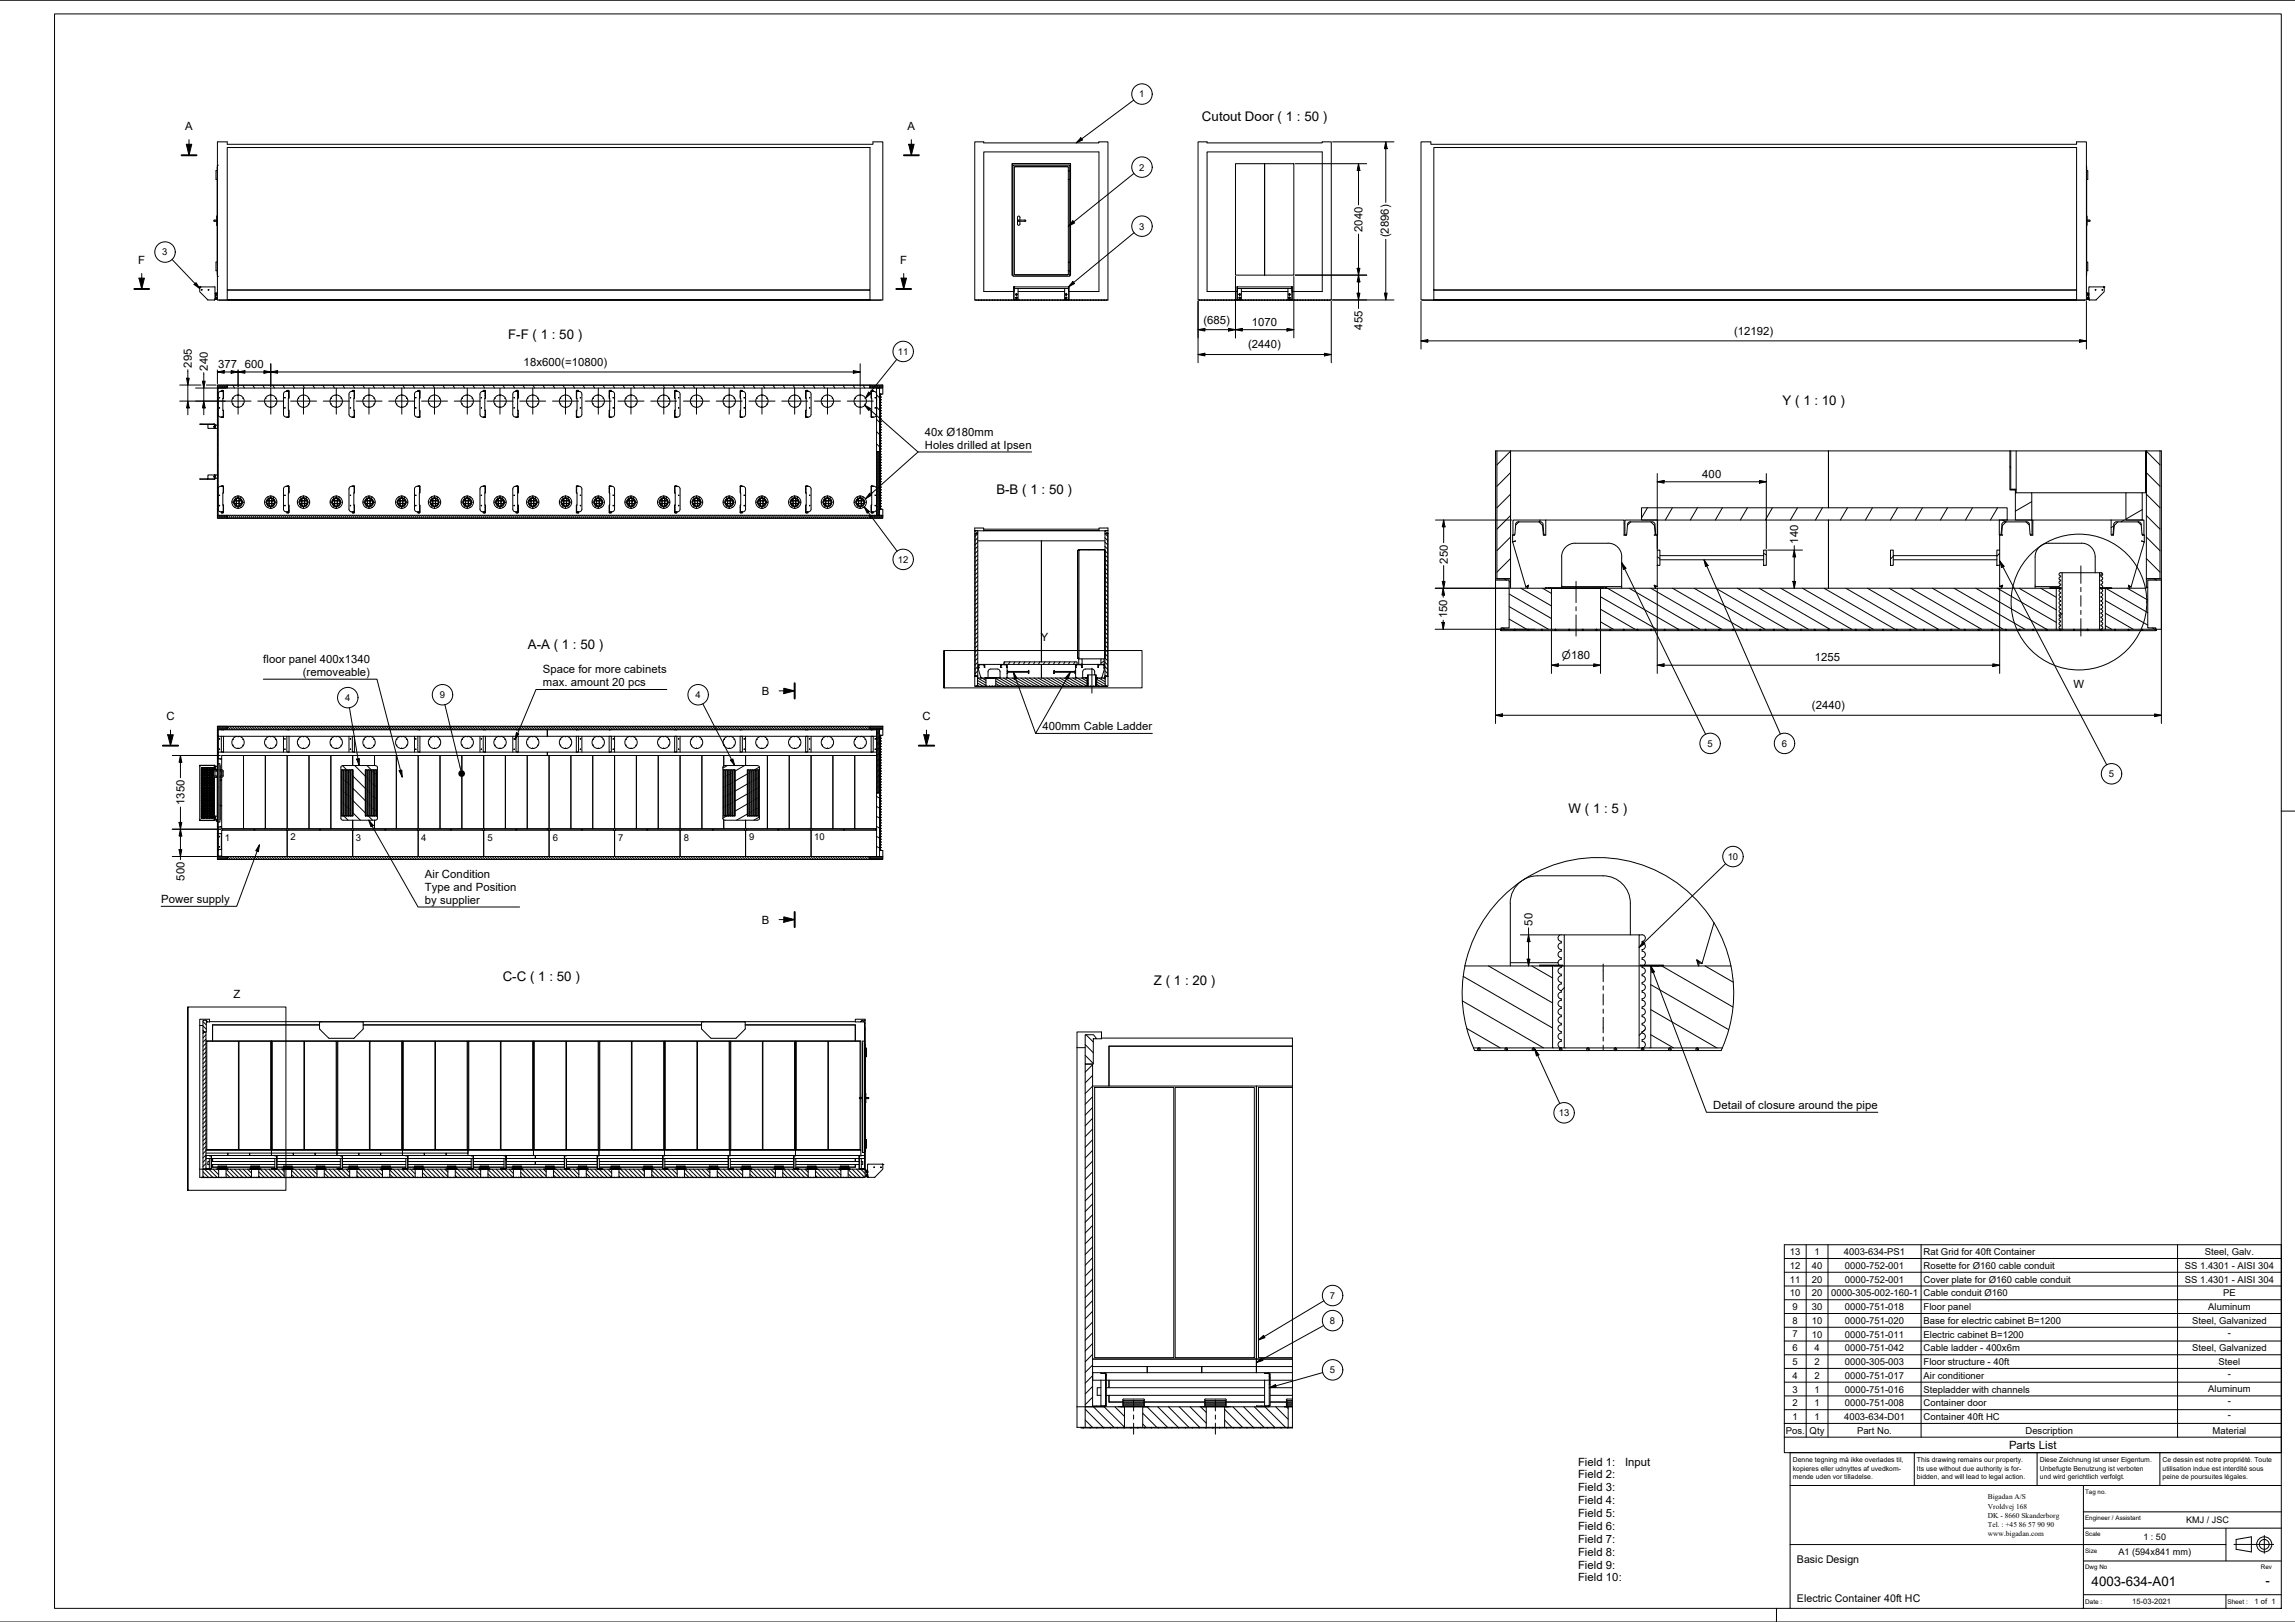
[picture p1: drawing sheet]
<svg xmlns="http://www.w3.org/2000/svg" width="841mm" height="594mm" viewBox="0 0 841 594" stroke-linecap="round" stroke-linejoin="round" font-family="sans-serif">
<defs><g id="words">
<g font-size="4.9">
<text x="440.5" y="44.5">Cutout Door ( 1 : 50 )</text>
<text x="186.2" y="124.3">F-F ( 1 : 50 )</text>
<text x="653.2" y="148.4">Y ( 1 : 10 )</text>
<text x="365.1" y="180.9">B-B ( 1 : 50 )</text>
<text x="193.4" y="237.7">A-A ( 1 : 50 )</text>
<text x="574.8" y="297.9">W ( 1 : 5 )</text>
<text x="184.2" y="359.3">C-C ( 1 : 50 )</text>
<text x="422.9" y="360.8">Z ( 1 : 20 )</text>
<text x="766.5" y="580.8">4003-634-A01</text>
<text x="830.2" y="580.4">-</text>
</g>
<g font-size="4.1">
<text x="67.9" y="47.6">A</text>
<text x="332.6" y="47.6">A</text>
<text x="499.3" y="85" transform="rotate(-90 499.3 85)">2040</text>
<text x="508.9" y="87" transform="rotate(-90 508.9 87)">(2896)</text>
<text x="50.6" y="96.7">F</text>
<text x="329.9" y="96.7">F</text>
<text x="441" y="118.5">(685)</text>
<text x="458.8" y="119.3">1070</text>
<text x="499.3" y="120.7" transform="rotate(-90 499.3 120.7)">455</text>
<text x="635.5" y="122.6">(12192)</text>
<text x="457.4" y="127.6">(2440)</text>
<text x="70.3" y="134.7" transform="rotate(-90 70.3 134.7)">295</text>
<text x="76.2" y="135.8" transform="rotate(-90 76.2 135.8)">240</text>
<text x="80" y="134.8">377</text>
<text x="89.7" y="134.8">600</text>
<text x="191.9" y="134">18x600(=10800)</text>
<text x="338.9" y="159.6">40x Ø180mm</text>
<text x="338.9" y="164.4">Holes drilled at Ipsen</text>
<text x="623.8" y="175">400</text>
<text x="659" y="199.2" transform="rotate(-90 659 199.2)">140</text>
<text x="530.5" y="206.5" transform="rotate(-90 530.5 206.5)">250</text>
<text x="530.4" y="226.5" transform="rotate(-90 530.4 226.5)">150</text>
<text x="381.4" y="234.8">Y</text>
<text x="96.5" y="242.9">floor panel 400x1340</text>
<text x="665.1" y="242.2">1255</text>
<text x="111" y="247.6">(removeable)</text>
<text x="198.9" y="246.6">Space for more cabinets</text>
<text x="198.9" y="251.4">max. amount 20 pcs</text>
<text x="759.9" y="251.9">W</text>
<text x="279.2" y="254.6">B</text>
<text x="61" y="263.8">C</text>
<text x="338" y="263.8">C</text>
<text x="664" y="259.7">(2440)</text>
<text x="382" y="267.5">400mm Cable Ladder</text>
<text x="67.6" y="294.9" transform="rotate(-90 67.6 294.9)">1350</text>
<text x="67.6" y="322.6" transform="rotate(-90 67.6 322.6)">500</text>
<text x="155.7" y="321.6">Air Condition</text>
<text x="155.7" y="326.3">Type and Position</text>
<text x="59.1" y="330.8">Power supply</text>
<text x="155.7" y="331">by supplier</text>
<text x="279.2" y="338.3">B</text>
<text x="561.6" y="339.1" transform="rotate(-90 561.6 339.1)">50</text>
<text x="85.6" y="365.4">Z</text>
<text x="627.8" y="406.2">Detail of closure around the pipe</text>
<text x="736.2" y="530.7">Parts List</text>
<text x="578.3" y="536.8">Field 1:</text>
<text x="595.5" y="536.8">Input</text>
<text x="578.3" y="541.5">Field 2:</text>
<text x="578.3" y="546.2">Field 3:</text>
<text x="578.3" y="550.9">Field 4:</text>
<text x="578.3" y="555.6">Field 5:</text>
<text x="578.3" y="560.3">Field 6:</text>
<text x="578.3" y="565.1">Field 7:</text>
<text x="578.3" y="569.8">Field 8:</text>
<text x="578.3" y="574.5">Field 9:</text>
<text x="578.3" y="579.2">Field 10:</text>
</g>
<g font-size="3.9">
<text x="572.4" y="241.5">⌀180</text>
<text x="658.5" y="572.6">Basic Design</text>
<text x="658.5" y="586.6">Electric Container 40ft HC</text>
</g>
<g font-size="3.5">
<text x="417.5" y="35.7">1</text>
<text x="417.5" y="62.5">2</text>
<text x="417.5" y="84.1">3</text>
<text x="59.5" y="93.6">3</text>
<text x="329" y="130">11</text>
<text x="329" y="206.1">12</text>
<text x="126.4" y="256.8">4</text>
<text x="161.2" y="255.7">9</text>
<text x="254.8" y="255.7">4</text>
<text x="625.7" y="273.5">5</text>
<text x="652.9" y="273.5">6</text>
<text x="772.8" y="284.7">5</text>
<text x="82.4" y="308.2">1</text>
<text x="106.5" y="307.8">2</text>
<text x="130.4" y="307.9">3</text>
<text x="154.4" y="307.9">4</text>
<text x="178.6" y="307.9">5</text>
<text x="202.6" y="308">6</text>
<text x="226.5" y="307.9">7</text>
<text x="250.7" y="308">8</text>
<text x="274.5" y="307.8">9</text>
<text x="298.4" y="307.8">10</text>
<text x="633.1" y="315">10</text>
<text x="571.2" y="408.8">13</text>
<text x="655.9" y="459.7">13</text>
<text x="664.9" y="459.7">1</text>
<text x="675.7" y="459.7">4003-634-PS1</text>
<text x="704.9" y="459.7">Rat Grid for 40ft Container</text>
<text x="808" y="459.7">Steel, Galv.</text>
<text x="655.9" y="464.7">12</text>
<text x="663.9" y="464.7">40</text>
<text x="676.1" y="464.7">0000-752-001</text>
<text x="704.9" y="464.7">Rosette for Ø160 cable conduit</text>
<text x="800.6" y="464.7">SS 1.4301 - AISI 304</text>
<text x="655.9" y="469.7">11</text>
<text x="663.9" y="469.7">20</text>
<text x="676.1" y="469.7">0000-752-001</text>
<text x="704.9" y="469.8">Cover plate for Ø160 cable conduit</text>
<text x="800.6" y="469.7">SS 1.4301 - AISI 304</text>
<text x="487.4" y="475.8">7</text>
<text x="655.9" y="474.8">10</text>
<text x="656.9" y="479.8">9</text>
<text x="663.9" y="474.8">20</text>
<text x="663.9" y="479.8">30</text>
<text x="671" y="474.8">0000-305-002-160-1</text>
<text x="676.1" y="479.8">0000-751-018</text>
<text x="704.9" y="474.8">Cable conduit Ø160</text>
<text x="704.9" y="479.8">Floor panel</text>
<text x="809.2" y="479.8">Aluminum</text>
<text x="814.7" y="474.8">PE</text>
<text x="487.4" y="484.9">8</text>
<text x="656.9" y="484.9">8</text>
<text x="663.9" y="484.9">10</text>
<text x="676.1" y="484.9">0000-751-020</text>
<text x="704.9" y="484.9">Base for electric cabinet B=1200</text>
<text x="803.3" y="484.9">Steel, Galvanized</text>
<text x="656.9" y="489.9">7</text>
<text x="663.9" y="489.9">10</text>
<text x="676.1" y="489.9">0000-751-011</text>
<text x="704.9" y="489.9">Electric cabinet B=1200</text>
<text x="816.4" y="489.2">-</text>
<text x="656.9" y="494.9">6</text>
<text x="664.9" y="494.9">4</text>
<text x="676.1" y="494.9">0000-751-042</text>
<text x="704.9" y="494.9">Cable ladder - 400x6m</text>
<text x="803.3" y="494.9">Steel, Galvanized</text>
<text x="487.4" y="502.9">5</text>
<text x="656.9" y="499.9">5</text>
<text x="664.9" y="500">2</text>
<text x="676.1" y="500">0000-305-003</text>
<text x="704.9" y="500">Floor structure - 40ft</text>
<text x="813" y="500">Steel</text>
<text x="656.9" y="505">4</text>
<text x="664.9" y="505">2</text>
<text x="676.1" y="505">0000-751-017</text>
<text x="704.9" y="505">Air conditioner</text>
<text x="816.4" y="504.2">-</text>
<text x="656.9" y="510">3</text>
<text x="656.9" y="515">2</text>
<text x="664.9" y="510">1</text>
<text x="664.9" y="515">1</text>
<text x="676.1" y="510">0000-751-016</text>
<text x="676.1" y="515">0000-751-008</text>
<text x="704.9" y="510">Stepladder with channels</text>
<text x="704.9" y="515.1">Container door</text>
<text x="809.2" y="510">Aluminum</text>
<text x="816.4" y="514.3">-</text>
<text x="656.9" y="520.1">1</text>
<text x="664.9" y="520.1">1</text>
<text x="675.8" y="520.1">4003-634-D01</text>
<text x="704.9" y="520.1">Container 40ft HC</text>
<text x="816.4" y="519.4">-</text>
<text x="654.4" y="525.1">Pos.</text>
<text x="663.2" y="525.2">Qty</text>
<text x="680.6" y="525.1">Part No.</text>
<text x="742.3" y="525.1">Description</text>
<text x="810.8" y="525.1">Material</text>
</g>
<g font-size="3.3">
<text x="801.1" y="557.9">KMJ / JSC</text>
<text x="785.5" y="563.9">1 : 50</text>
<text x="776.3" y="569.6">A1 (594x841 mm)</text>
</g>
<g font-size="2.8">
<text x="781.3" y="587.6">15-03-2021</text>
<text x="826.2" y="587.6">1 of 1</text>
</g>
<g font-size="2.7">
<text x="728.5" y="549.1">Bigadan A/S</text>
<text x="728.5" y="552.5">Vroldvej 168</text>
<text x="728.5" y="555.9">DK - 8660 Skanderborg</text>
<text x="728.5" y="559.3">Tel. : +45</text>
<text x="728.5" y="562.7">www.bigadan.com</text>
<text x="739.9" y="559.3">86</text>
<text x="743.2" y="559.3">57</text>
<text x="746.6" y="559.3">90</text>
<text x="750.1" y="559.3">90</text>
</g>
<g font-size="2.5">
<text x="657" y="538.7">kopieres eller udnyttes af uvedkom-</text>
<text x="657" y="535.6">Denne tegning må ikke overlades til,</text>
<text x="702.5" y="535.6">This drawing remains our property.</text>
<text x="702.5" y="538.7">Its use without due authority is for-</text>
<text x="747.5" y="538.7">Unbefugte Benutzung ist verboten</text>
<text x="747.5" y="535.6">Diese Zeichnung ist unser Eigentum.</text>
<text x="792.5" y="538.7">utilisation indue est interdité sous</text>
<text x="792.5" y="535.6">Ce dessin est notre propriété. Toute</text>
<text x="657" y="541.8">mende uden vor tilladelse.</text>
<text x="702.5" y="541.8">bidden, and will lead to legal action.</text>
<text x="747.5" y="541.8">und wird gerichtlich verfolgt.</text>
<text x="792.5" y="541.8">peine de poursuites légales.</text>
</g>
<g font-size="2.4">
<text x="764.1" y="587.4">Date :</text>
<text x="816.2" y="587.4">Sheet :</text>
</g>
<g font-size="2.3">
<text x="764.1" y="547.1">Tag no.</text>
<text x="764.1" y="556.7">Engineer / Assistant</text>
<text x="764.1" y="562.7">Scale</text>
<text x="764.1" y="568.7">Size</text>
<text x="764.1" y="574.7">Dwg No</text>
<text x="828.5" y="574.7">Rev</text>
</g>
</g></defs>
<!-- layer: Hatch -->
<g fill="none" stroke="#000" stroke-width=".37">
<path d="M73.8 155.3l-.2 .2M78.3 155.3l-.2 .2M79.8 159.3l.1 .1M79.8 155.6l.1 .1M79.8 151.9l.1 .1M79.8 148.3l.1 .1M79.8 144.6l.1 .1M79.9 144l-.2 .1M79.9 143.7h-.2M79.9 143.3l-.2 .1M79.9 142.9l-.2 .1M79.9 142.6h-.2"/>
<path d="M79.9 142.2l-.2 .1M80 141l-.3 .2M80.6 141l-.9 .5M81.2 152.8l.2 .1M81.2 141l-1.5 .9M81.8 145.8l.1 .1M81.9 141l-1.9 1.1M82.5 141l-1.9 1.1M83.1 141l-1.9 1.1M83.3 142l-.2 .1M83.3 141.7l-.8 .4M83.3 141.3l-1.4 .8"/>
<path d="M85.3 141.1l.6 1M89 141.1l.6 1M92.7 141.1l.6 1M96.4 141.1l.5 1M100 141.1l.6 1M103.7 141.1l.6 1M105.9 145.5l-.1 .1M105.9 151.4h-.1M107.4 141.1l.5 1M111 141.1l.6 1M114.7 141.1l.5 1M118.3 141.1l.6 1"/>
<path d="M122 141.1l.6 1M125.7 141.1l.5 1M129.3 141.1l.6 1M129.8 144.9l.1 .2M129.8 152.1l.1 .2M133 141.1l.6 1M136.7 141.1l.5 1M140.3 141.1l.6 1M144 141.1l.6 1M147.7 141.1l.6 1M151.3 141.1l.6 1M153.9 143.7l-.1 .2"/>
<path d="M153.9 150.9l-.1 .2M155 141.1l.6 1M158.7 141.1l.6 1M162.3 141.1l.6 1M166 141.1l.6 1M169.7 141.1l.5 1M173.3 141.1l.6 1M177 141.1l.6 1M177.8 144.8l.1 .2M177.8 151.9l.1 .1M180.7 141.1l.5 1M184.3 141.1l.6 1"/>
<path d="M188 141.1l.6 1M189.4 143l-.2 .1M189.9 151.4l-.1 .2M191.6 141.1l.6 1M195.3 141.1l.6 1M199 141.1l.6 1M202.6 141.1l.6 1M206.3 141.1l.6 1M210 141.1l.6 1M211.2 143.5l.1 .1M211.2 150.8l.1 .1M213.7 141.1l.5 1"/>
<path d="M217.3 141.1l.6 1M221 141.1l.6 1M223.4 144.9l-.2 .1M223.4 151.9l-.2 .1M224.7 141.1l.5 1M228.3 141.1l.6 1M232 141.1l.6 1M235.7 141.1l.5 1M239.3 141.1l.6 1M243 141.1l.6 1M246.6 141.1l.6 1M247.2 151.4l.2 .1"/>
<path d="M247.8 143l.1 .1M250.3 141.1l.6 1M254 141.1l.6 1M257.6 141.1l.6 1M261.3 141.1l.6 1M265 141.1l.6 1M268.6 141.1l.6 1M271.4 144.9l-.2 .2M271.7 152.8l-.1 .1M272.3 141.1l.6 1M276 141.1l.6 1M279.7 141.1l.5 1"/>
<path d="M283.3 141.1l.6 1M287 141.1l.6 1M290.7 141.1l.5 1M294.3 141.1l.6 1M295.2 150.9l.2 .2M295.4 143v.1M298 141.1l.6 1M301.7 141.1l.5 1M305.3 141.1l.6 1M309 141.1l.5 1M312.6 141.1l.6 1M316.3 141.1l.6 1"/>
<path d="M319.3 143.2l-.1 .1M319.3 150.6h-.1M319.4 141l-.6 .3M319.8 143l-.2 .1M320 141l-1.2 .7M320.6 141l-1.8 1.1M321.2 158.1l1.1 1.1M321.2 153.6l1.1 1.1M321.2 149.1l1.1 1.1M321.2 144.6l1.1 1.1M321.3 141l-1.9 1.1M321.9 141l-1.9 1.1"/>
<path d="M322.5 141l-1.9 1.1M323.2 141l-1.9 1.1M323.5 141.9l-.3 .2M323.5 141.5l-1 .6M323.5 141.2l-1.6 .9M76.2 175.4l-.2 .1M79.8 177.6l.1 .1M79.8 174h.1M79.8 170.3l.1 .1M79.8 166.6l.1 .1M79.8 163h.1M81.4 178l-.2 .1"/>
<path d="M105.8 179.8l.1 .2M129.9 178.6l-.1 .2M153.8 179.2l.1 .1M177.9 178.9l-.1 .1M189.8 178.8l.1 .1M211.3 179.4l-.1 .1M223.2 178.9l.2 .1M247.4 179.8l-.2 .2M271.6 178l.1 .1M295.4 179.1l-.2 .1M321.2 179.9l1.1 .6M321.2 179.5l1.1 .7"/>
<path d="M321.2 179.2l1.1 .6M321.2 178.8l1.1 .6M321.2 178.4l1.1 .7M321.2 178.1l1.1 .6M321.2 177.7l1.1 .6M321.2 177.3l1.1 .7M321.2 177l1.1 .6M321.2 176.6l1.1 .6M321.2 176.2l1.1 .7M321.2 175.9l1.1 .6M321.2 175.5l1.1 .6M321.2 175.1l1.1 .7"/>
<path d="M321.2 174.8l1.1 .6M321.2 174.4l1.1 .6M321.2 174l1.1 .7M321.2 173.7l1.1 .6M321.2 173.3l1.1 .6M321.2 172.9l1.1 .7M321.2 172.6l1.1 .6M321.2 172.2l1.1 .7M321.2 171.8l1.1 .7M321.2 171.5l1.1 .6M321.2 171.1l1.1 .7M321.2 170.7l1.1 .7"/>
<path d="M321.2 170.4l1.1 .6M321.2 170l1.1 .7M321.2 169.6l1.1 .7M321.2 169.3l1.1 .6M321.2 168.9l1.1 .7M321.2 168.5l1.1 .7M321.2 168.2l1.1 .6M321.2 167.8l1.1 .7M321.2 167.4l1.1 .7M321.2 167.1l1.1 .6M321.2 166.7l1.1 .7M321.2 166.3l1.1 .7"/>
<path d="M321.2 166l1.1 .6M321.2 165.6l1.1 .7M321.2 162.6l1.1 1.1M321.6 165.4l.7 .5M322.2 165.4l.1 .1M553.6 165.2l-5 5.1M553.6 173.1l-5 5M736.6 170.8l.3 .5M786.3 177.1l.3 .5M786.6 173.1l4.9 5M786.6 165.2l4.9 5.1M79.8 185h.1"/>
<path d="M79.8 181.3h.1M79.9 188.7l-.2 .2M79.9 188.4l-.2 .1M79.9 188l-.2 .1M79.9 187.6l-.2 .2M79.9 187.3l-.2 .1M79.9 186.9l-.2 .1M79.9 186.5l-.2 .2M80.5 188.7l-.8 .5M81.2 188.7l-1.5 .9M81.8 188.7l-1.9 1.1M81.9 185l-.1 .1"/>
<path d="M82.4 188.7l-1.9 1.1M83.1 188.7l-1.9 1.1M83.3 189.7l-.2 .1M83.3 189.3l-.9 .5M83.3 188.9l-1.5 .9M83.7 188.7l-.4 .8M84.5 188.7l-.6 1M85.2 188.7l-.6 1M85.9 183.1l.1 .2M85.9 188.7l-.6 1M86.7 188.7l-.6 1M87.4 188.7l-.6 1"/>
<path d="M87.8 185.1l.2 .2M88.1 188.7l-.6 1M88.9 188.7l-.6 1M89.6 188.7l-.6 1M90.3 188.7l-.6 1M91.1 188.7l-.6 1M91.8 188.7l-.6 1M92.5 188.7l-.6 1M93.3 188.7l-.6 1M94 188.7l-.6 1M94.7 188.7l-.6 1M95.5 188.7l-.6 1"/>
<path d="M96.2 188.7l-.6 1M96.9 188.7l-.5 1M97.7 188.7l-.6 1M98.4 188.7l-.6 1M98.9 185.2l-.1 .2M99.1 188.7l-.5 1M99.9 188.7l-.6 1M100.3 182.9l-.1 .1M100.6 188.7l-.6 1M101.3 188.7l-.5 1M102.1 188.7l-.6 1M102.8 188.7l-.6 1"/>
<path d="M103.5 188.7l-.5 1M104.3 188.7l-.6 1M105 188.7l-.6 1M105.7 188.7l-.5 1M105.8 186.9l.1 .2M106.5 188.7l-.6 1M107.2 188.7l-.6 1M107.9 188.7l-.5 1M108.7 188.7l-.6 1M109.4 188.7l-.6 1M109.8 183.4l.1 .3M110.1 188.7l-.5 1"/>
<path d="M110.8 185.2l.1 .2M110.8 188.7l-.5 1M111.6 188.7l-.6 1M112.3 188.7l-.6 1M113 188.7l-.5 1M113.8 188.7l-.6 1M114.5 188.7l-.6 1M115.2 188.7l-.5 1M116 188.7l-.6 1M116.7 188.7l-.6 1M117.4 188.7l-.5 1M118.2 188.7l-.6 1"/>
<path d="M118.9 188.7l-.6 1M119.6 188.7l-.5 1M120.4 188.7l-.6 1M121.1 188.7l-.6 1M121.8 188.7l-.5 1M121.9 183.9l-.2 .1M122.6 188.7l-.6 1M123.3 188.7l-.6 1M124 188.7l-.5 1M124.1 182.6l-.2 .1M124.8 188.7l-.6 1M125.5 188.7l-.6 1"/>
<path d="M126.2 188.7l-.5 1M127 188.7l-.6 1M127.7 188.7l-.6 1M128.4 188.7l-.5 1M129.2 188.7l-.6 1M129.9 185.7l-.1 .2M129.9 188.7l-.6 1M130.6 188.7l-.5 1M131.4 188.7l-.6 1M132.1 188.7l-.6 1M132.8 188.7l-.6 1M133.6 188.7l-.6 1"/>
<path d="M133.8 183.1l.2 .2M134.3 188.7l-.6 1M135 188.7l-.5 1M135.8 188.7l-.6 1M136.4 184.6l.2 .2M136.5 188.7l-.6 1M137.2 188.7l-.5 1M138 188.7l-.6 1M138.7 188.7l-.6 1M139.4 188.7l-.5 1M140.2 188.7l-.6 1M140.9 188.7l-.6 1"/>
<path d="M141.6 188.7l-.5 1M142.4 188.7l-.6 1M143.1 188.7l-.6 1M143.8 188.7l-.5 1M144.6 188.7l-.6 1M145.3 188.7l-.6 1M146 188.7l-.5 1M146.8 188.7l-.6 1M147.1 185.3l-.2 .1M147.5 188.7l-.6 1M148.3 188.7l-.6 1M148.8 183.6l-.3 .2"/>
<path d="M149 188.7l-.6 1M149.7 188.7l-.6 1M150.5 188.7l-.6 1M151.2 188.7l-.6 1M151.9 188.7l-.6 1M152.7 188.7l-.6 1M153.3 187.8l.2 .1M153.4 188.7l-.6 1M154.1 188.7l-.6 1M154.9 188.7l-.6 1M155.6 188.7l-.6 1M156.3 188.7l-.6 1"/>
<path d="M157.1 188.7l-.6 1M157.8 188.7l-.6 1M157.8 183.2l.2 .2M158.5 188.7l-.6 1M159.3 188.7l-.6 1M159.7 185.2l.2 .1M160 188.7l-.6 1M160.7 188.7l-.6 1M161.5 188.7l-.6 1M162.2 188.7l-.6 1M162.9 188.7l-.6 1M163.7 188.7l-.6 1"/>
<path d="M164.4 188.7l-.6 1M165.1 188.7l-.6 1M165.9 188.7l-.6 1M166.6 188.7l-.6 1M167.3 188.7l-.5 1M168 188.7l-.5 1M168.8 188.7l-.6 1M169.5 188.7l-.6 1M170.2 188.7l-.5 1M171 188.7l-.6 1M171.7 188.7l-.6 1M172.4 188.7l-.5 1"/>
<path d="M172.7 184.5l-.2 .4M173.2 188.7l-.6 1M173.9 188.7l-.6 1M174.6 188.7l-.5 1M175.4 188.7l-.6 1M176.1 188.7l-.6 1M176.8 188.7l-.5 1M177.6 188.7l-.6 1M177.9 185.9l-.1 .1M178.3 188.7l-.6 1M179 188.7l-.5 1M179.8 188.7l-.6 1"/>
<path d="M180.5 188.7l-.6 1M181.2 188.7l-.5 1M182 188.7l-.6 1M182.5 182.5l.2 .2M182.7 188.7l-.6 1M183.4 188.7l-.5 1M184 185l.1 .2M184.2 188.7l-.6 1M184.9 188.7l-.6 1M185.6 188.7l-.5 1M186.4 188.7l-.6 1M187.1 188.7l-.6 1"/>
<path d="M187.8 188.7l-.5 1M188.6 188.7l-.6 1M189.3 188.7l-.6 1M189.8 186.2h.1M190 188.7l-.6 1M190.8 188.7l-.6 1M191.5 188.7l-.6 1M192.2 188.7l-.6 1M193 188.7l-.6 1M193.7 188.7l-.6 1M194.4 188.7l-.6 1M195.2 188.7l-.6 1"/>
<path d="M195.9 188.7l-.6 1M196.5 184.8l-1.1 .7M196.6 188.7l-.6 1M197.4 188.7l-.6 1M198.1 188.7l-.6 1M198.8 188.7l-.6 1M199.6 188.7l-.6 1M200.3 188.7l-.6 1M201 188.7l-.6 1M201.8 188.7l-.6 1M202.5 188.7l-.6 1M203.2 188.7l-.6 1"/>
<path d="M204 188.7l-.6 1M204.7 188.7l-.6 1M205.4 188.7l-.5 1M205.7 184.3l.3 .2M206.2 188.7l-.6 1M206.9 188.7l-.6 1M207.3 185.3l.3 .1M207.6 188.7l-.5 1M208.4 188.7l-.6 1M209.1 188.7l-.6 1M209.8 188.7l-.5 1M210.6 188.7l-.6 1"/>
<path d="M211.3 188.7l-.6 1M212 187.8l-.2 .1M212 188.7l-.5 1M212.8 188.7l-.6 1M213.5 188.7l-.6 1M214.2 188.7l-.5 1M215 188.7l-.6 1M215.7 188.7l-.6 1M216.5 188.7l-.6 1M217.2 188.7l-.6 1M217.9 188.7l-.6 1M218.7 188.7l-.6 1"/>
<path d="M219 185.2l-.2 .2M219.4 188.7l-.6 1M220.1 188.7l-.6 1M220.7 183.5l-.2 .2M220.9 188.7l-.6 1M221.6 188.7l-.6 1M222.3 188.7l-.6 1M223.1 188.7l-.6 1M223.2 185.8l.2 .1M223.8 188.7l-.6 1M224.5 188.7l-.6 1M225.2 188.7l-.5 1"/>
<path d="M226 188.7l-.6 1M226.7 188.7l-.6 1M227.4 188.7l-.5 1M228.2 188.7l-.6 1M228.9 188.7l-.6 1M229.6 188.7l-.5 1M229.8 183.4l.2 .2M230.4 188.7l-.6 1M231.1 188.7l-.6 1M231.6 185.2l.2 .2M231.8 188.7l-.5 1M232.6 188.7l-.6 1"/>
<path d="M233.3 188.7l-.6 1M234 188.7l-.5 1M234.8 188.7l-.6 1M235.5 188.7l-.6 1M236.2 188.7l-.5 1M237 188.7l-.6 1M237.7 188.7l-.6 1M238.4 188.7l-.5 1M239.2 188.7l-.6 1M239.9 188.7l-.6 1M240.6 188.7l-.5 1M241.4 188.7l-.6 1"/>
<path d="M242.1 188.7l-.6 1M242.2 184.8l-.1 .2M242.8 188.7l-.5 1M243.5 182.4l-.1 .2M243.6 188.7l-.6 1M244.3 188.7l-.6 1M245 188.7l-.5 1M245.7 188.7l-.5 1M246.5 188.7l-.6 1M247.2 188.7l-.6 1M247.8 187.8l-.1 .1M247.9 188.7l-.5 1"/>
<path d="M248.7 188.7l-.6 1M249.4 188.7l-.6 1M250.1 188.7l-.5 1M250.9 188.7l-.6 1M251.6 188.7l-.6 1M252.3 188.7l-.5 1M253.1 188.7l-.6 1M253.8 188.7l-.6 1M254.6 188.7l-.6 1M255.3 188.7l-.6 1M255.9 182.5l.3 .5M256 188.7l-.6 1"/>
<path d="M256.5 183.6l.3 .5M256.8 188.7l-.6 1M257.5 188.7l-.6 1M258.2 188.7l-.6 1M259 188.7l-.6 1M259.7 188.7l-.6 1M260.4 188.7l-.6 1M261.2 188.7l-.6 1M261.9 188.7l-.6 1M262.6 188.7l-.6 1M263.4 188.7l-.6 1M264.1 188.7l-.6 1"/>
<path d="M264.8 188.7l-.6 1M265.6 188.7l-.6 1M266.3 188.7l-.6 1M266.3 184.8l-.2 .2M267 188.7l-.6 1M267.8 188.7l-.6 1M268.5 188.7l-.6 1M268.7 183.5l-.2 .1M269.2 188.7l-.6 1M270 188.7l-.6 1M270.7 188.7l-.6 1M271.2 185.7l.2 .2"/>
<path d="M271.4 188.7l-.6 1M272.2 188.7l-.6 1M272.9 188.7l-.6 1M273.6 188.7l-.6 1M274.4 188.7l-.6 1M275.1 188.7l-.6 1M275.8 188.7l-.5 1M276.6 188.7l-.6 1M277.3 188.7l-.6 1M278 188.7l-.5 1M278.7 182.5l.3 .1M278.8 188.7l-.6 1"/>
<path d="M279.5 188.7l-.6 1M280.2 188.7l-.5 1M280.5 183.5l.3 .2M281 188.7l-.6 1M281.7 188.7l-.6 1M282.4 188.7l-.5 1M283.2 188.7l-.6 1M283.9 188.7l-.6 1M284.6 188.7l-.5 1M285.4 188.7l-.6 1M286.1 188.7l-.6 1M286.8 188.7l-.5 1"/>
<path d="M287.6 188.7l-.6 1M288.3 188.7l-.6 1M289 188.7l-.5 1M289.8 188.7l-.6 1M290.5 188.7l-.6 1M290.8 185.2l-.1 .2M291.2 188.7l-.5 1M292 188.7l-.6 1M292.7 188.7l-.6 1M292.7 183.4l-.2 .1M293.4 188.7l-.5 1M294.2 188.7l-.6 1"/>
<path d="M294.9 188.7l-.6 1M295.4 186.4l-.2 .1M295.6 188.7l-.5 1M296.4 188.7l-.6 1M297.1 188.7l-.6 1M297.8 188.7l-.5 1M298.6 188.7l-.6 1M299.3 188.7l-.6 1M300 188.7l-.5 1M300.8 188.7l-.6 1M301.5 188.7l-.6 1M301.8 183.5l.1 .2"/>
<path d="M302.2 188.7l-.5 1M302.9 188.7l-.5 1M303.5 185.2l.2 .2M303.7 188.7l-.6 1M304.4 188.7l-.6 1M305.1 188.7l-.5 1M305.9 188.7l-.6 1M306.6 188.7l-.6 1M307.3 188.7l-.5 1M308.1 188.7l-.6 1M308.8 188.7l-.6 1M309.5 188.7l-.5 1"/>
<path d="M310.3 188.7l-.6 1M311 188.7l-.6 1M311.7 188.7l-.5 1M312.5 188.7l-.6 1M313.2 188.7l-.6 1M313.9 188.7l-.5 1M314.7 188.7l-.6 1M315.2 185.3l-.1 .2M315.4 188.7l-.6 1M316.1 188.7l-.5 1M316.5 183l-.1 .2M316.9 188.7l-.6 1"/>
<path d="M317.6 188.7l-.6 1M318.3 188.7l-.5 1M318.8 189.2l-.3 .5M319.2 187.6h.1M319.2 180.2l.1 .1M319.3 188.7l-.5 .3M319.6 187.8l.2 .1M319.9 188.7l-1.1 .7M320.5 188.7l-1.7 1M321.2 188.4l.7 .3M321.2 188l1.1 .6M321.2 187.6l1.1 .6"/>
<path d="M321.2 187.3l1.1 .6M321.2 186.9l1.1 .6M321.2 186.5l1.1 .6M321.2 186.2l1.1 .6M321.2 185.8l1.1 .6M321.2 185.4l1.1 .6M321.2 185.1l1.1 .6M321.2 184.7l1.1 .6M321.2 184.3l1.1 .6M321.2 184l1.1 .6M321.2 183.6l1.1 .6M321.2 183.2l1.1 .6"/>
<path d="M321.2 182.9l1.1 .6M321.2 182.5l1.1 .6M321.2 182.1l1.1 .6M321.2 181.8l1.1 .6M321.2 181.4l1.1 .6M321.2 181l1.1 .6M321.2 180.7l1.1 .6M321.2 180.3l1.1 .6M321.3 188.7l-2 1.1M321.8 188.7l-1.9 1.1M322.5 188.7l-2 1.1M323.1 188.7l-1.9 1.1"/>
<path d="M323.5 189.6l-.4 .2M323.5 189.2l-1 .6M323.5 188.9l-1.7 .9M357.2 194.6l1.1 .6M358.3 195.5l-1 .9M358.3 197l-1 1M358.3 198.6l-1 1M404.9 198.6l1 1M404.9 197l1 1M404.9 194.6l1.1 .7M405 195.5l.9 .9M405.9 194.3h.1"/>
<path d="M553.6 181l-5 5M553.6 188.8l-5 5M553.6 196.7l-5 5M564.4 190.5l-.4 .6M595.5 195.8v.2M603.7 186l-2.1 3.7M612.9 186l-2.6 4.5M622 186l-2.6 4.5M631.2 186l-2.6 4.5M640.4 186l-2.6 4.5M649.5 186l-2.6 4.5M658.7 186l-2.6 4.5"/>
<path d="M667.9 186l-2.6 4.5M677 186l-2.6 4.5M686.2 186l-2.6 4.5M695.4 186l-2.7 4.5M704.5 186l-2.6 4.5M713.7 186l-2.6 4.5M722.8 186l-2.5 4.5M732 186l-2.6 4.5M733.9 190.5l1.2 .6M744.6 183.7l-6.1 3.5M774.6 192.7l-1 .5M778.4 190.5l-1.2 .6"/>
<path d="M785 186.7l-5.9 3.4M786.6 196.7l4.9 5M786.6 188.8l4.9 5M786.6 181l4.9 5M358.3 200.1l-1 1M358.3 201.7l-1 1M358.3 203.3l-1 1M358.3 204.9l-1 .9M358.3 206.4l-1 1M358.3 208l-1 1M358.3 209.6l-1 1M358.3 211.1l-1 1"/>
<path d="M358.3 212.7l-1 1M358.3 214.3l-1 1M358.3 215.9l-1 .9M358.3 217.4l-1 1M358.3 219l-1 1M394.9 213.7l.1 .1M394.9 207.4h.1M395.2 201.5l.1 .1M398.8 201.3v.1M402.4 201.3l.1 .1M404.9 218.2v.1M404.9 211.9v.1"/>
<path d="M404.9 205.5v.1M404.9 219l1 1M404.9 217.4l1 1M404.9 215.9l1 .9M404.9 214.3l1 1M404.9 212.7l1 1M404.9 211.1l1 1M404.9 209.6l1 1M404.9 208l1 1M404.9 206.4l1 1M404.9 204.9l1 .9M404.9 203.3l1 1"/>
<path d="M404.9 201.7l1 1M404.9 200.1l1 1M551.3 212l.8 .5M553 217.6l15.5 8.9M553 213l.6 .3M553.6 204.6l-5 5M557.3 215.4l11.2 6.5M565.3 215.4l3.2 2M566.5 215.3l-.1 .1M585.4 215.3l-.1 .1M586.5 218.6l20.6 11.9M588.7 215.3l-.1 .1"/>
<path d="M589.1 215.4l26 15.1M597 215.4l26 15.1M604.9 215.4l26 15.1M607.3 204l1 .6M612.9 215.4l26 15.1M620.8 215.4l26 15.1M628.8 215.4l25.9 15.1M636.7 215.4l26 15.1M644.7 215.4l25.9 15.1M646.3 202.7l1 .6M652.6 215.4l26 15.1M660.5 215.4l26 15.1"/>
<path d="M668.4 215.4l26 15.1M676.4 215.4l26 15.1M684.3 215.4l26 15.1M692.3 215.4l25.9 15.1M693.8 203.8l-1 1M700.2 215.4l26 15.1M708.2 215.4l25.9 15.1M716.1 215.4l26 15.1M724 215.4l26 15.1M731.9 215.4l21.6 12.5M732.8 202.7l-1 1M739.9 215.4l13.6 8"/>
<path d="M747.8 215.4l5.7 3.4M770.4 210l-1 1M771.5 220l15.6 9M771.7 215.4l15.4 9M779.6 215.4l7.5 4.4M786.6 204.6l4.9 5M786.6 214.9l.5 .3M789.4 212l.8 .5M358.3 220.6l-1 1M358.3 222.1l-1 1.1M358.3 223.7l-1 1M358.3 225.3l-1 1"/>
<path d="M358.3 226.9l-1 1M358.3 228.4l-1 1M358.3 230l-1 1M358.3 231.6l-1 1M358.3 233.1l-1 1.1M358.3 234.7l-1 1M358.3 236.3l-1 1M358.3 237.8l-1 1.1M358.3 239.5l-1 .9M394.9 239.1l.1 .1M394.9 232.8h.1M394.9 226.4l.1 .1"/>
<path d="M394.9 220.1h.1M404.9 237.3v.1M404.9 230.9v.1M404.9 224.6v.1M404.9 239.5l1 .9M404.9 237.8l1 1.1M404.9 236.3l1 1M404.9 234.7l1 1M404.9 233.1l1 1.1M404.9 231.6l1 1M404.9 230l1 1M404.9 228.4l1 1"/>
<path d="M404.9 226.9l1 1M404.9 225.3l1 1M404.9 223.7l1 1M404.9 222.1l1 1.1M404.9 220.6l1 1M549.9 230.6l.3 .3M550.7 230l.9 .5M553 226.8l6.5 3.7M553 222.2l14.4 8.3M554.9 230.6l.3 .3M559.9 230.6l.3 .3M564.9 230.6l.3 .3"/>
<path d="M569.9 230.6l.3 .3M574.9 230.6l.3 .3M579.9 230.6l.3 .3M584.9 230.6l.3 .3M586.5 227.8l4.7 2.7M586.5 223.2l12.7 7.3M589.9 230.6l.3 .3M594.9 230.6l.3 .3M599.9 230.6l.3 .3M604.9 230.6l.3 .3M609.9 230.6l.3 .3M614.9 230.6l.3 .3"/>
<path d="M619.9 230.6l.3 .3M624.9 230.6l.3 .3M629.9 230.6l.3 .3M635.1 230.5l.1 .1M639.9 230.6l.3 .3M644.9 230.6l.3 .3M649.9 230.6l.3 .3M654.9 230.6l.3 .3M659.9 230.6l.3 .3M664.9 230.6l.3 .3M669.9 230.6l.3 .3M674.9 230.6l.3 .3"/>
<path d="M680 230.5l.3 .2M684.9 230.6l.3 .3M689.9 230.6l.3 .3M694.9 230.6l.3 .3M699.9 230.6l.3 .3M704.9 230.6l.3 .3M709.9 230.6l.3 .3M714.9 230.6l.3 .3M719.9 230.6l.3 .3M725 230.5l.3 .3M729.9 230.6l.3 .3M734.9 230.6l.3 .3"/>
<path d="M739.9 230.6l.3 .3M744.9 230.6l.3 .3M749.9 230.6l.3 .3M754.9 230.6l.3 .3M755.7 224.7l-1 1M759.9 230.6l.3 .3M764.9 230.6l.3 .3M769.9 230.6l.3 .3M771.5 229.2l2.3 1.3M771.5 224.6l10.2 5.9M774.9 230.6l.3 .3M779.9 230.6l.3 .3"/>
<path d="M784.9 230.6l.3 .3M788.8 230l.9 .5M789.9 230.6l.3 .3M357.6 251.3v.1M358.2 251.1l.4 .2M358.2 250.2l2.1 1.1M358.2 249.2l3.1 1.8M358.2 248.3l3.1 1.8M358.3 241l-1 1M358.3 242.6l-1 1M358.3 244.2l-1 1M358.3 245.7l-1 1"/>
<path d="M358.3 247.3l-.3 .3M358.6 243.3l-.1 .1M359.6 251.3v.1M359.8 248.3l1.5 .9M360.6 251.3v.1M360.9 248.3h.1M361.6 251.3l.1 .1M362.6 251.3v.1M363.6 251.3v.1M364.6 251.3l.1 .1M364.7 248.3h.1M364.9 251.3h.1"/>
<path d="M364.9 250.4l1.7 .9M364.9 249.4l3.3 1.9M364.9 248.5l4.9 2.8M365.3 248.3h.1M365.6 251.3v.1M366.2 248.3l5.1 3M366.6 251.3v.1M367.6 251.3v.1M367.7 248.3l5.3 3M368 243.3l.1 .2M368.2 242.4l-.3 .6M368.6 251.3v.1"/>
<path d="M369.1 246l.2 .1M369.4 248.3l5.1 3M369.6 251.3l.1 .1M370.1 242.4l-.6 .9M370.6 251.3v.1M370.9 248.3l5.2 3M371.6 251.3v.1M371.9 242.4l-.5 .9M372.5 248.3l5.2 3M372.6 251.3l.1 .1M373.6 251.3v.1M373.7 242.4l-.5 .9"/>
<path d="M374.1 248.3l5.2 3M374.6 251.3v.1M375.6 242.4l-.6 .9M375.6 251.3v.1M375.7 248.3l5.2 3M376.6 251.3v.1M376.9 246l.2 .1M377.3 248.3l5.2 3M377.4 242.4l-.5 .9M377.6 251.3l.1 .1M378.6 251.3v.1M378.9 248.3l5.1 3"/>
<path d="M379.2 242.4l-.5 .9M379.6 251.3v.1M380.4 248.3l5.2 3M380.6 251.3l.1 .1M381 242.4l-.5 .9M381.6 251.3v.1M382.1 248.3l5.1 3M382.6 251.3l.1 .1M382.9 242.4l-.5 .9M383.6 251.3l.1 .1M383.6 248.3l5.2 3M384.6 251.3v.1"/>
<path d="M384.7 242.4l-.5 .9M385.2 248.3l5.2 3M386.4 246l-.2 .2M386.5 242.4l-.5 .9M386.6 251.3v.1M386.8 248.3l5.2 3M387.6 251.3v.1M388.4 248.3l5.3 3.1M388.4 242.4l-.5 .9M388.6 251.3v.1M389.6 251.3v.1M390 248.3l5.2 3"/>
<path d="M390.2 242.4l-.5 .9M390.6 251.3l.1 .1M391.6 248.3l5.1 3M391.6 251.3v.1M392 242.4l-.5 .9M392.6 251.3v.1M393.1 248.3l5.2 3M393.9 242.4l-.5 .9M394.1 244.3l.2 .1M394.2 245.8l-.2 .2M394.6 251.3v.1M394.8 248.3l3.5 2.1"/>
<path d="M395.6 251.3v.1M396.3 248.3l2 1.2M396.5 243.1l-.3 .2M396.6 251.3v.1M397.6 251.3v.1M397.9 248.3l.4 .3M398.6 251.3l.1 .1M398.7 250.2l-.1 .2M399.6 251.3v.1M400.6 251.3v.1M401.6 251.3v.1M401.7 247.3l-.2 .2"/>
<path d="M401.9 250.6l1.2 .7M401.9 249.7l2.7 1.6M401.9 248.8l3.1 1.8M402.5 243.3l-.2 .1M402.6 251.3v.1M402.7 248.3l2.3 1.4M403.6 251.3v.1M404.3 248.3l.7 .5M404.6 242.1l-1.2 .7M404.9 247.3l.4 .3M404.9 245.7l1 1M404.9 244.2l1 1"/>
<path d="M404.9 242.6l1 1M404.9 241l1 1M404.9 247.8h.1M405.6 251.3v.1M79.7 266v.1M79.8 275.5l.1 .2M79.8 269.3l.1 .1M79.9 267.6l-.2 .4M79.9 268.3l-.2 .3M79.9 268.9l-.2 .4M80.1 266l-.4 .7M80.5 266l-.8 1.3"/>
<path d="M80.8 266l-.6 1.1M81.2 266l-.6 1.1M81.6 266l-.7 1.1M81.9 266l-.6 1.1M82.3 266l-.6 1.1M82.7 266l-.7 1.1M83 266l-.6 1.1M83.3 266.9l.1 .2M83.3 266.2l-.5 .9M83.3 266.8l-.2 .3M83.4 266.1l1 1M84.2 266.1l1.1 1"/>
<path d="M85.2 266.1l.9 1M86.1 266.1l.9 1M87 266.1l1 1M87.8 266.1l1.1 1M88.7 266.1l1 1M89.7 266.1l.9 1M90.6 266.1l.9 1M91.4 266.1l1.1 1M92.3 266.1l1 1M93.2 266.1l1 1M94.1 266.1l1 1M95 266.1l1 1"/>
<path d="M95.9 266.1l1 1M96.8 266.1l1 1M97.7 266.1l1 1M98.6 266.1l1 1M99.5 266.1l1 1M100.4 266.1l1 1M101.3 266.1l1 1M102.2 266.1l1 1M103.1 266.1l1 1M104 266.1l1 1M104.9 266.1l1 1M105.8 266.1l1 1"/>
<path d="M106.7 266.1l1 1M107.6 266.1l1 1M108.5 266.1l1 1M109.4 266.1l1 1M110.3 266.1l1 1M111.2 266.1l1 1M112.1 266.1l1 1M113 266.1l1 1M113.9 266.1l1 1M114.8 266.1l1 1M115.7 266.1l1 1M116.6 266.1l1 1"/>
<path d="M117.5 266.1l1 1M118.4 266.1l1 1M119.3 266.1l1 1M120.2 266.1l1 1M121.1 266.1l1 1M122 266.1l1 1M122.9 266.1l1 1M123.8 266.1l1 1M124.7 266.1l1 1M125.6 266.1l1 1M126.4 266.1l1.1 1M127.4 266.1l1 1"/>
<path d="M128.3 266.1l.9 1M129.2 266.1l1 1M130 266.1l1.1 1M130.9 266.1l1.1 1M131.9 266.1l.9 1M132.8 266.1l.9 1M133.6 266.1l1.1 1M134.5 266.1l1.1 1M135.4 266.1l1 1M136.4 266.1l.9 1M137.2 266.1l1 1M138.1 266.1l1 1"/>
<path d="M139 266.1l1 1M140 266.1l.9 1M140.8 266.1l1 1M141.7 266.1l1 1M142.6 266.1l1 1M143.5 266.1l1 1M144.4 266.1l1 1M145.3 266.1l1 1M146.2 266.1l1 1M147.1 266.1l1 1M148 266.1l1 1M148.9 266.1l1 1"/>
<path d="M149.8 266.1l1 1M150.7 266.1l1 1M151.6 266.1l1 1M152.5 266.1l1 1M153.4 266.1l1 1M154.3 266.1l1 1M155.2 266.1l1 1M156.1 266.1l1 1M157 266.1l1 1M157.9 266.1l1 1M158.8 266.1l1 1M159.7 266.1l1 1"/>
<path d="M160.6 266.1l1 1M161.5 266.1l1 1M162.4 266.1l1 1M163.3 266.1l1 1M164.2 266.1l1 1M165.1 266.1l1 1M166 266.1l1 1M166.9 266.1l1 1M167.8 266.1l1 1M168.7 266.1l1 1M169.6 266.1l1 1M170.5 266.1l.9 1"/>
<path d="M171.4 266.1l1 1M172.3 266.1l1 1M173.1 266.1l1.1 1M174.1 266.1l.9 1M175 266.1l.9 1M175.9 266.1l1 1M176.7 266.1l1.1 1M177.6 266.1l1 1M178.6 266.1l.9 1M179.5 266.1l1 1M180.3 266.1l1.1 1M181.2 266.1l1 1"/>
<path d="M182.2 266.1l.9 1M183 266.1l1 1M183.9 266.1l1.1 1M184.8 266.1l1 1M185.7 266.1l1 1M186.6 266.1l1 1M187.5 266.1l1 1M188.4 266.1l1 1M189.3 266.1l1 1M190.2 266.1l1 1M191.1 266.1l1 1M192 266.1l1 1"/>
<path d="M192.9 266.1l1 1M193.8 266.1l1 1M194.7 266.1l1 1M195.6 266.1l1 1M196.5 266.1l1 1M197.4 266.1l1 1M198.3 266.1l1 1M199.2 266.1l1 1M200.1 266.1l1 1M201 266.1l1 1M201.9 266.1l1 1M202.8 266.1l1 1"/>
<path d="M203.7 266.1l1 1M204.6 266.1l1 1M205.5 266.1l1 1M206.4 266.1l1 1M207.3 266.1l1 1M208.2 266.1l1 1M209.1 266.1l1 1M210 266.1l1 1M210.9 266.1l1 1M211.8 266.1l1 1M212.7 266.1l1 1M213.6 266.1l1 1"/>
<path d="M214.5 266.1l1 1M215.3 266.1l1.1 1M216.3 266.1l1 1M217.2 266.1l.9 1M218.1 266.1l1 1M218.9 266.1l1.1 1M219.8 266.1l1.1 1M220.8 266.1l.9 1M221.7 266.1l1 1M222.5 266.1l1.1 1M223.4 266.1l1.1 1M224.4 266.1l.9 1"/>
<path d="M225.3 266.1l.9 1M226.1 266.1l1.1 1M227 266.1l1 1M227.9 266.1l1 1M228.9 266.1l.9 1M229.7 266.1l1 1M230.6 266.1l1 1M231.5 266.1l1 1M232.4 266.1l1 1M233.3 266.1l1 1M234.2 266.1l1 1M235.1 266.1l1 1"/>
<path d="M236 266.1l1 1M236.9 266.1l1 1M237.8 266.1l1 1M238.7 266.1l1 1M239.6 266.1l1 1M240.5 266.1l1 1M241.4 266.1l1 1M242.3 266.1l1 1M243.2 266.1l1 1M244.1 266.1l1 1M245 266.1l1 1M245.9 266.1l1 1"/>
<path d="M246.8 266.1l1 1M247.7 266.1l1 1M248.6 266.1l1 1M249.5 266.1l1 1M250.4 266.1l1 1M251.3 266.1l1 1M252.2 266.1l1 1M253.1 266.1l1 1M254 266.1l1 1M254.9 266.1l1 1M255.8 266.1l1 1M256.7 266.1l1 1"/>
<path d="M257.6 266.1l1 1M258.5 266.1l1 1M259.4 266.1l1 1M260.3 266.1l1 1M261.2 266.1l1 1M262.1 266.1l1 1M263 266.1l.9 1M263.9 266.1l1 1M264.8 266.1l1 1M265.6 266.1l1.1 1M266.6 266.1l.9 1M267.5 266.1l.9 1"/>
<path d="M268.4 266.1l1 1M269.2 266.1l1.1 1M270.1 266.1l1 1M271.1 266.1l.9 1M271.9 266.1l1 1M272.8 266.1l1.1 1M273.7 266.1l1 1M274.7 266.1l.9 1M275.5 266.1l1 1M276.4 266.1l1.1 1M277.3 266.1l1 1M278.2 266.1l1 1"/>
<path d="M279.1 266.1l1 1M280 266.1l1 1M280.9 266.1l1 1M281.8 266.1l1 1M282.7 266.1l1 1M283.6 266.1l1 1M284.5 266.1l1 1M285.4 266.1l1 1M286.3 266.1l1 1M287.2 266.1l1 1M288.1 266.1l1 1M289 266.1l1 1"/>
<path d="M289.9 266.1l1 1M290.8 266.1l1 1M291.7 266.1l1 1M292.6 266.1l1 1M293.5 266.1l1 1M294.4 266.1l1 1M295.3 266.1l1 1M296.2 266.1l1 1M297.1 266.1l1 1M298 266.1l1 1M298.9 266.1l1 1M299.8 266.1l1 1"/>
<path d="M300.7 266.1l1 1M301.6 266.1l1 1M302.5 266.1l1 1M303.4 266.1l1 1M304.3 266.1l1 1M305.2 266.1l1 1M306.1 266.1l1 1M307 266.1l1 1M307.8 266.1l1.1 1M308.8 266.1l1 1M309.7 266.1l.9 1M310.6 266.1l1 1"/>
<path d="M311.4 266.1l1.1 1M312.3 266.1l1.1 1M313.3 266.1l.9 1M314.2 266.1l1 1M315 266.1l1.1 1M315.9 266.1l1 1M316.9 266.1l.9 1M317.8 266.1l.9 1M318.6 266.1l.2 .2M319.2 266l-.4 .5M319.5 266l-.6 1.1M319.9 266l-.7 1.1"/>
<path d="M320.3 266l-.7 1.1M320.6 266l-.6 1.1M321 266l-.7 1.1M321.4 266l-.7 1.1M321.4 267.1l-.2 .1M321.7 266l-.6 1.1M322.1 266l-.7 1.1M322.2 267.1l-1 1M322.3 279.6l-1.1 1.1M322.3 279.1l-1.1 1.1M322.3 278.7l-1.1 1.1M322.3 278.2l-1.1 1.1"/>
<path d="M322.3 277.8l-1.1 1.1M322.3 277.3l-1.1 1.1M322.3 276.9l-1.1 1.1M322.3 276.5l-1.1 1.1M322.3 276l-1.1 1.1M322.3 275.6l-1.1 1.1M322.3 275.1l-1.1 1.1M322.3 274.6l-1.1 1.1M322.3 274.2l-1.1 1.1M322.3 273.7l-1.1 1.1M322.3 273.3l-1.1 1.1M322.3 272.9l-1.1 1.1"/>
<path d="M322.3 272.4l-1.1 1.1M322.3 272l-1.1 1.1M322.3 271.5l-1.1 1.1M322.3 271.1l-1.1 1.1M322.3 270.6l-1.1 1.1M322.3 270.1l-1.1 1.1M322.3 269.7l-1.1 1.1M322.3 269.3l-1.1 1.1M322.3 268.8l-1.1 1.1M322.3 268.4l-1.1 1.1M322.3 267.9l-1.1 1.1M322.3 267.5l-1.1 1.1"/>
<path d="M322.4 266l-1.2 1.6M322.8 266l-.6 1.1M323.2 266l-.7 1.1M323.5 266l-.6 1.1M323.5 266.6l-.2 .5M79.8 294.6l.1 .2M79.8 288.2l.1 .2M79.8 281.9l.1 .2M125.1 284.5l.2 .2M125.1 288.9l.2 .3M125.1 297.9l.2 .2M125.1 293.4l.2 .2"/>
<path d="M125.5 280.4l1.8 1.8M125.7 285.1l.2 .2M125.7 289.6l.2 .2M125.7 298.6l.2 .2M125.7 294.1l.2 .2M126 298.9l1.6 1.5M126.4 285.8l.2 .2M126.4 290.3l.2 .2M126.4 294.8l.2 .2M127 286.4l.3 .3M127 290.9l.3 .2M127 295.4l.3 .2"/>
<path d="M127.7 287.1l.2 .2M127.7 291.6l.2 .2M127.7 282.6l.2 .2M127.7 296.1l.2 .2M128.4 287.8l.2 .2M128.4 292.3l.2 .2M128.4 283.3l.2 .2M128.4 296.8l.2 .2M129.1 288.5l.1 .1M129.1 293l.1 .1M129.1 297.4l.1 .2M129.1 283.9l.1 .3"/>
<path d="M129.4 293.3l4.5 4.4M129.4 288.8l4.5 4.5M129.4 284.3l4.5 4.5M129.4 297.7l2.6 2.7M130 280.4l3.9 3.9M134 297.9l.2 .1M134 293.4l.2 .2M134 284.4l.2 .2M134 288.9l.2 .2M134.5 280.4l1.6 1.7M134.6 298.5l.2 .2M134.6 294l.2 .2"/>
<path d="M134.6 285l.2 .3M134.6 289.5l.2 .2M135 298.9l1.5 1.5M135.3 294.7l.2 .2M135.3 285.7l.2 .2M135.3 290.2l.2 .2M136 295.4l.1 .1M136 286.4l.1 .2M136 290.9l.1 .2M136.7 296.1l.1 .1M136.7 287.1l.1 .1M136.7 291.6l.1 .1"/>
<path d="M136.7 282.5l.1 .3M137.3 296.7l.2 .2M137.3 287.7l.2 .2M137.3 292.2l.2 .2M137.3 283.2l.2 .2M138 297.4l.2 .2M138 288.4l.2 .2M138 292.9l.2 .2M138 283.9l.2 .2M265.3 295.8l-.3 .1M265.3 292.1l-.3 .1M265.3 288.4l-.3 .2"/>
<path d="M265.3 284.8l-.3 .1M265.9 295.4l-.2 .1M265.9 291.7l-.2 .2M265.9 288.1l-.2 .1M265.9 284.4l-.2 .1M266.2 298.9l-1.3 .7M266.5 280.4l-1.6 .9M266.6 298.7l-.2 .1M266.6 295l-.2 .1M266.6 291.4l-.2 .1M266.6 287.7l-.2 .1M266.6 284l-.2 .1"/>
<path d="M267.3 298.3l-.3 .1M267.3 294.6l-.3 .1M267.3 291l-.3 .1M267.3 287.3l-.3 .1M267.3 283.6l-.3 .1M267.9 297.9l-.2 .1M267.9 294.2l-.2 .2M267.9 290.6l-.2 .1M267.9 286.9l-.2 .1M267.9 283.2l-.2 .2M268.6 297.5l-.2 .1M268.6 293.8l-.2 .2"/>
<path d="M268.6 290.2l-.2 .1M268.6 286.5l-.2 .2M268.6 282.8l-.2 .2M269.2 297.2h-.1M269.2 293.5l-.1 .1M269.2 289.8l-.1 .1M269.2 286.1l-.1 .2M269.2 282.5l-.1 .1M272.8 280.4l-3.4 2M273.9 298.2l-4 2.2M273.9 294.5l-4.5 2.6M273.9 290.8l-4.5 2.6"/>
<path d="M273.9 287.2l-4.5 2.5M273.9 283.5l-4.5 2.6M274.2 298l-.2 .1M274.2 294.3l-.2 .1M274.2 290.6l-.2 .2M274.2 286.9l-.2 .2M274.2 283.3l-.2 .1M274.8 297.6l-.2 .1M274.8 293.9l-.2 .1M274.8 290.3l-.2 .1M274.8 286.6l-.2 .1M274.8 282.9l-.2 .1"/>
<path d="M275.5 297.2l-.2 .1M275.5 293.5l-.2 .1M275.5 289.9l-.2 .1M275.5 286.2l-.2 .1M275.5 282.5l-.2 .1M276.2 296.8l-.2 .1M276.2 293.1l-.2 .2M276.2 289.5l-.2 .1M276.2 285.8l-.2 .1M276.2 282.2l-.2 .1M276.8 296.4l-.2 .2M276.8 292.7l-.2 .2"/>
<path d="M276.8 289.1l-.2 .1M276.8 285.4l-.2 .2M277.5 296.1h-.2M277.5 292.4l-.2 .1M277.5 288.7l-.2 .1M277.5 285l-.2 .2M278.2 295.7l-.2 .1M278.2 292l-.2 .1M278.2 288.3l-.2 .1M278.2 284.7l-.2 .1M278.3 299.2l-2 1.2M278.3 280.9l-1.7 1"/>
<path d="M321.2 299l1.1 .6M321.2 295.4l1.1 .6M321.2 291.7l1.1 .6M322.3 283.2l-1.1 1.1M322.3 290.4h.1M322.3 289.9l-.5 .5M322.3 289.4l-.9 1M322.3 289l-1.1 1.1M322.3 288.6l-1.1 1.1M322.3 288.1l-1.1 1.1M322.3 287.7l-1.1 1.1M322.3 287.2l-1.1 1.1"/>
<path d="M322.3 286.8l-1.1 1.1M322.3 286.3l-1.1 1.1M322.3 285.9l-1.1 1.1M322.3 285.4l-1.1 1.1M322.3 285l-1.1 1.1M322.3 284.5l-1.1 1.1M322.3 284.1l-1.1 1.1M322.3 283.6l-1.1 1.1M322.3 282.7l-1.1 1.1M322.3 282.3l-1.1 1.1M322.3 281.8l-1.1 1.1M322.3 281.4l-1.1 1.1"/>
<path d="M322.3 280.9l-1.1 1.1M322.3 280.5l-1.1 1.1M322.3 280l-1.1 1.1M79.8 307.3l.1 .2M79.8 300.9l.1 .2M79.8 311.5l-.1 .3M79.9 312.1l-.2 .3M79.9 312.7l-.2 .4M79.9 313.4l-.2 .3M80.1 313.7l-.4 .6M80.4 313.7l-.6 1.1M80.8 313.7l-.7 1.1"/>
<path d="M81.2 313.7l-.7 1.1M81.5 313.7l-.6 1.1M81.9 313.7l-.7 1.1M82.3 313.7l-.7 1.1M82.6 313.7l-.6 1.1M83 313.7l-.7 1.1M83.3 314.6l.2 .1M83.3 313.8l-.6 1M83.3 314.5l-.2 .3M83.4 313.7l1 1M84.2 313.7l1.1 1M85.2 313.7l.9 1"/>
<path d="M86.1 313.7l.9 1M87 313.7l1 1M87.8 313.7l1.1 1M88.7 313.7l1 1M89.7 313.7l.9 1M90.6 313.7l1 1M91.4 313.7l1.1 1M92.3 313.7l1 1M93.3 313.7l.9 1M94.1 313.7l1 1M95 313.7l1.1 1M95.9 313.7l1 1"/>
<path d="M96.8 313.7l1 1M97.7 313.7l1 1M98.6 313.7l1 1M99.5 313.7l1 1M100.4 313.7l1 1M101.3 313.7l1 1M102.2 313.7l1 1M103.1 313.7l1 1M104 313.7l1 1M104.9 313.7l1 1M105.8 313.7l1 1M106.7 313.7l1 1"/>
<path d="M107.6 313.7l1 1M108.5 313.7l1 1M109.4 313.7l1 1M110.3 313.7l1 1M111.2 313.7l1 1M112.1 313.7l1 1M113 313.7l1 1M113.9 313.7l1 1M114.8 313.7l1 1M115.7 313.7l1 1M116.6 313.7l1 1M117.5 313.7l1 1"/>
<path d="M118.4 313.7l1 1M119.3 313.7l1 1M120.2 313.7l1 1M121.1 313.7l1 1M122 313.7l1 1M122.9 313.7l1 1M123.8 313.7l1 1M124.7 313.7l1 1M125.6 313.7l1 1M126.4 313.7l1.1 1M127.4 313.7l1 1M128.3 313.7l.9 1"/>
<path d="M129.2 313.7l1 1M130 313.7l1.1 1M130.9 313.7l1.1 1M131.9 313.7l.9 1M132.8 313.7l1 1M133.6 313.7l1.1 1M134.5 313.7l1.1 1M135.5 313.7l.9 1M136.4 313.7l.9 1M137.2 313.7l1.1 1M138.1 313.7l1 1M139 313.7l1 1"/>
<path d="M140 313.7l.9 1M140.8 313.7l1 1M141.7 313.7l1 1M142.6 313.7l1 1M143.5 313.7l1 1M144.4 313.7l1 1M145.3 313.7l1 1M146.2 313.7l1 1M147.1 313.7l1 1M148 313.7l1 1M148.9 313.7l1 1M149.8 313.7l1 1"/>
<path d="M150.7 313.7l1 1M151.6 313.7l1 1M152.5 313.7l1 1M153.4 313.7l1 1M154.3 313.7l1 1M155.2 313.7l1 1M156.1 313.7l1 1M157 313.7l1 1M157.9 313.7l1 1M158.8 313.7l1 1M159.7 313.7l1 1M160.6 313.7l1 1"/>
<path d="M161.5 313.7l1 1M162.4 313.7l1 1M163.3 313.7l1 1M164.2 313.7l1 1M165.1 313.7l1 1M166 313.7l1 1M166.9 313.7l1 1M167.8 313.7l1 1M168.7 313.7l1 1M169.6 313.7l1 1M170.5 313.7l1 1M171.4 313.7l1 1"/>
<path d="M172.3 313.7l1 1M173.2 313.7l1 1M174.1 313.7l.9 1M175 313.7l1 1M175.9 313.7l1 1M176.7 313.7l1.1 1M177.7 313.7l.9 1M178.6 313.7l.9 1M179.5 313.7l1 1M180.3 313.7l1.1 1M181.2 313.7l1 1M182.2 313.7l.9 1"/>
<path d="M183 313.7l1 1M183.9 313.7l1.1 1M184.8 313.7l1 1M185.8 313.7l.9 1M186.6 313.7l1 1M187.5 313.7l1.1 1M188.4 313.7l1 1M189.3 313.7l1 1M190.2 313.7l1 1M191.1 313.7l1 1M192 313.7l1 1M192.9 313.7l1 1"/>
<path d="M193.8 313.7l1 1M194.7 313.7l1 1M195.6 313.7l1 1M196.5 313.7l1 1M197.4 313.7l1 1M198.3 313.7l1 1M199.2 313.7l1 1M200.1 313.7l1 1M201 313.7l1 1M201.9 313.7l1 1M202.8 313.7l1 1M203.7 313.7l1 1"/>
<path d="M204.6 313.7l1 1M205.5 313.7l1 1M206.4 313.7l1 1M207.3 313.7l1 1M208.2 313.7l1 1M209.1 313.7l1 1M210 313.7l1 1M210.9 313.7l1 1M211.8 313.7l1 1M212.7 313.7l1 1M213.6 313.7l1 1M214.5 313.7l1 1"/>
<path d="M215.4 313.7l1 1M216.3 313.7l1 1M217.2 313.7l1 1M218.1 313.7l1 1M218.9 313.7l1.1 1M219.9 313.7l1 1M220.8 313.7l.9 1M221.7 313.7l1 1M222.5 313.7l1.1 1M223.4 313.7l1.1 1M224.4 313.7l.9 1M225.3 313.7l1 1"/>
<path d="M226.1 313.7l1.1 1M227 313.7l1 1M228 313.7l.9 1M228.9 313.7l.9 1M229.7 313.7l1.1 1M230.6 313.7l1 1M231.5 313.7l1 1M232.5 313.7l.9 1M233.3 313.7l1 1M234.2 313.7l1 1M235.1 313.7l1 1M236 313.7l1 1"/>
<path d="M236.9 313.7l1 1M237.8 313.7l1 1M238.7 313.7l1 1M239.6 313.7l1 1M240.5 313.7l1 1M241.4 313.7l1 1M242.3 313.7l1 1M243.2 313.7l1 1M244.1 313.7l1 1M245 313.7l1 1M245.9 313.7l1 1M246.8 313.7l1 1"/>
<path d="M247.7 313.7l1 1M248.6 313.7l1 1M249.5 313.7l1 1M250.4 313.7l1 1M251.3 313.7l1 1M252.2 313.7l1 1M253.1 313.7l1 1M254 313.7l1 1M254.9 313.7l1 1M255.8 313.7l1 1M256.7 313.7l1 1M257.6 313.7l1 1"/>
<path d="M258.5 313.7l1 1M259.4 313.7l1 1M260.3 313.7l1 1M261.2 313.7l1 1M262.1 313.7l1 1M263 313.7l.9 1M263.9 313.7l1 1M264.8 313.7l1 1M265.6 313.7l1.1 1M266.6 313.7l.9 1M267.5 313.7l1 1M268.4 313.7l1 1"/>
<path d="M269.2 313.7l1.1 1M270.2 313.7l.9 1M271.1 313.7l.9 1M271.9 313.7l1.1 1M272.8 313.7l1.1 1M273.7 313.7l1 1M274.7 313.7l.9 1M275.5 313.7l1 1M276.4 313.7l1.1 1M277.3 313.7l1 1M278.2 313.7l1 1M279.1 313.7l1 1"/>
<path d="M280 313.7l1.1 1M280.9 313.7l1 1M281.8 313.7l1 1M282.7 313.7l1 1M283.6 313.7l1 1M284.5 313.7l1 1M285.4 313.7l1 1M286.3 313.7l1 1M287.2 313.7l1 1M288.1 313.7l1 1M289 313.7l1 1M289.9 313.7l1 1"/>
<path d="M290.8 313.7l1 1M291.7 313.7l1 1M292.6 313.7l1 1M293.5 313.7l1 1M294.4 313.7l1 1M295.3 313.7l1 1M296.2 313.7l1 1M297.1 313.7l1 1M298 313.7l1 1M298.9 313.7l1 1M299.8 313.7l1 1M300.7 313.7l1 1"/>
<path d="M301.6 313.7l1 1M302.5 313.7l1 1M303.4 313.7l1 1M304.3 313.7l1 1M305.2 313.7l1 1M306.1 313.7l1 1M307 313.7l1 1M307.8 313.7l1.1 1M308.8 313.7l1 1M309.7 313.7l1 1M310.6 313.7l1 1M311.4 313.7l1.1 1"/>
<path d="M312.4 313.7l1 1M313.3 313.7l.9 1M314.2 313.7l1 1M315 313.7l1.1 1M315.9 313.7l1 1M316.9 313.7l.9 1M317.8 313.7l.9 1M318.6 313.7l.2 .2M319.1 313.7l-.3 .5M319.4 313.7l-.6 1.1M319.8 313.7l-.6 1.1M320.2 313.7l-.7 1.1"/>
<path d="M320.5 313.7l-.6 1.1M320.9 313.7l-.6 1.1M321.2 313.7l-.6 1.1M321.2 310l1.1 .7M321.2 306.3l1.1 .7M321.2 302.7l1.1 .6M321.6 313.7l-.6 1.1M322 313.7l-.6 1.1M322.4 313.7l-.7 1.1M322.7 313.7l-.6 1.1M323.1 313.7l-.6 1.1M323.5 313.7l-.7 1.1"/>
<path d="M323.5 314.3l-.3 .5M536.2 357.6l32.8 18.9M545.5 353.8l23.5 13.5M561.3 353.8l7.7 4.4M609 353.8l26 15M624.8 353.8l10.3 5.9M74.4 377.3l.7 .7M74.4 375.8l1.2 1.2M74.4 374.2l1.2 1.2M74.9 378l-.5 .6M75.4 373.7l.6 .5M75.5 379l-1.1 1.1"/>
<path d="M315.9 373.7l.6 .6M316.8 376.2l.2 .2M316.8 374.6l.2 .2M398 379l2.6 2.6M535.9 366.6l29.8 17.2M537.5 376.7l12.3 7.1M573.2 361.8l-1.1 1.1M601.8 378.1l-1.1 1.1M602.8 377.1l-.6 .6M604.9 379l8.4 4.8M604.9 369.8l24.3 14M604.9 360.7l28.6 16.4"/>
<path d="M75.5 380.6l-1.1 1.1M75.5 382.2l-1.1 1.1M75.5 383.7l-1.1 1.1M75.5 385.3l-1.1 1.1M75.5 386.9l-1.1 1.1M75.5 388.5l-1.1 1.1M75.5 390l-1.1 1.1M75.5 391.6l-1.1 1.1M75.5 393.2l-1.1 1.1M75.5 394.7l-1.1 1.1M75.5 396.3l-1.1 1.1M75.5 397.9l-1.1 1.1"/>
<path d="M75.5 399.4l-1.1 1.1M316.9 381.1l-.1 .2M316.9 387.4l-.1 .2M316.9 393.8l-.1 .2M397.7 386.5l2.9 3M397.7 382.6l2.9 3M400.4 389.9l-2.7 2.8M400.4 393.9l-2.7 2.7M400.4 397.8l-2.7 2.7M541.6 384l.7 .7M551.6 384l.7 .7M561.6 384l.7 .7"/>
<path d="M571.6 384l.7 .7M581.6 384l.7 .7M591.6 384l.7 .7M601.6 384l.7 .7M611.6 384l.7 .7M621.6 384l.7 .7M75.5 401l-1.1 1.1M75.5 402.6l-1.1 1.1M75.5 404.2l-1.1 1.1M75.5 405.7l-1.1 1.1M75.5 407.3l-1.1 1.1M75.5 408.9l-1.1 1.1"/>
<path d="M75.5 410.4l-1.1 1.1M75.5 412l-1.1 1.1M75.5 413.6l-1.1 1.1M75.5 415.2l-1.1 1.1M75.5 416.7l-1.1 1.1M75.5 418.3l-1.1 1.1M75.5 419.9l-1.1 1.1M316.9 400.1l-.1 .2M316.9 406.5l-.1 .2M316.9 412.8l-.1 .2M316.9 419.2l-.1 .2M400.4 401.7l-2.7 2.8"/>
<path d="M400.4 405.7l-2.7 2.7M400.4 409.6l-2.7 2.7M400.4 413.5l-2.7 2.8M400.4 417.5l-2.7 2.7M74.1 431.2v.1M74.4 430.8l.4 .4M74.4 429.2l2 2M75 428.2l3 3M75.1 431.2v.1M75.5 421.4l-1.1 1.1M75.5 423l-1.1 1.1M75.5 424.6l-1.1 1.1"/>
<path d="M75.5 426.2l-1.1 1M75.5 427.8l-.5 .4M76.1 431.2v.1M76.5 428.1l-.2 .1M76.5 428.2l3 3M77.1 431.2v.1M77.5 424.4l-.1 .1M78.1 428.2l2 2M78.1 431.2v.1M79.1 431.2v.1M79.7 428.2l.4 .5M80.1 431.2v.1"/>
<path d="M80.6 428.2h.1M81.1 431.2v.1M82.1 431.2v.1M82.8 429.8l1.4 1.4M82.8 428.2l3 3M83.1 431.2v.1M84.1 431.2v.1M84.4 428.2l3 3M85.1 431.2v.1M86 428.2l3 3M86.1 431.2v.1M87.1 431.2v.1"/>
<path d="M87.5 428.2l3.1 3M88.1 431.2v.1M89.1 428.2l3 3.1M89.1 431.2v.1M90.1 431.2v.1M90.7 428.2l1.5 1.5M91.1 431.2v.1M91.7 428.2h-.1M93.1 431.2v.1M94.1 431.2v.1M94.8 430.8l.4 .4M94.8 429.2l2 2"/>
<path d="M95.1 431.2v.1M95.4 428.2l3 3M96.1 431.2v.1M97 428.2l3 3M97.1 431.2v.1M98.1 431.2v.1M98.6 428.2l3 3M99.1 431.2v.1M99.6 428.1l.1 .1M100.1 428.2l3 3.1M100.1 431.2v.1M101.1 431.2v.1"/>
<path d="M101.4 424.8v.1M101.7 428.2l2.4 2.5M102.1 431.2v.1M103.3 428.2l.8 .9M104.1 431.2v.1M105.1 431.2v.1M105.5 428.2h.1M106.1 431.2v.1M106.8 430.2l1 1M106.8 428.6l2.6 2.6M107.1 431.2v.1M108 428.2l3 3"/>
<path d="M108.1 431.2v.1M109.1 431.2v.1M109.6 428.2l3 3M110.1 431.2v.1M111.1 428.2l3 3.1M111.1 431.2v.1M112.1 431.2v.1M112.7 428.2l3 3M113.1 431.2v.1M114.3 428.2l1.9 1.9M115.1 431.2v.1M115.8 428.2l.4 .3"/>
<path d="M116.1 431.2v.1M117.1 431.2v.1M117.5 428.2h.1M118.1 431.2v.1M118.8 431.2h.1M118.8 429.7l1.6 1.5M119 428.2l3 3M119.1 431.2v.1M120.1 431.2v.1M120.6 428.2l2.9 3M121.1 431.2v.1M122.1 428.2l3 3.1"/>
<path d="M122.1 431.2v.1M123.1 431.2v.1M123.7 428.2l3 3M124.1 431.2v.1M124.8 428.1v.1M125.3 428.2l2.8 2.9M125.5 423.4l-.1 .2M126.1 431.2v.1M126.8 428.2l1.3 1.3M127.1 431.2v.1M128.1 431.2v.1M129 428.2h.1"/>
<path d="M129.1 431.2v.1M130.1 431.2v.1M130.8 430.6l.6 .6M130.8 429.1l2.2 2.1M131.1 431.2v.1M131.5 428.2l3 3M132.1 431.2v.1M133.1 428.2l3 3.1M133.1 431.2v.1M134.1 431.2v.1M134.7 428.2l3 3M135.1 431.2v.1"/>
<path d="M136.3 428.2l3 3M137.1 431.2v.1M137.8 428.2l2.4 2.3M138.1 431.2v.1M139.1 431.2v.1M139.4 428.2l.8 .7M140.1 431.2v.1M141.1 431.2v.1M142.1 431.2v.1M142.8 430.1l1.2 1.1M142.8 428.5l2.7 2.7M143.1 428.2h.1"/>
<path d="M143.1 431.2v.1M144.1 428.2l3 3.1M144.1 431.2v.1M145.1 431.2v.1M145.7 428.2l3 3M146.1 431.2v.1M147.3 428.2l3 3M147.8 428.1l.2 .1M148.1 431.2v.1M148.8 428.2l3 3M149.1 431.2v.1M149.4 424.3l.1 .1"/>
<path d="M150.1 431.2v.1M150.4 428.2l1.7 1.8M151.1 431.2v.1M152 428.2l.1 .2M152.1 431.2v.1M152.4 428.2h.1M153.1 431.2v.1M154.1 431.2v.1M154.8 431.1l.2 .1M154.8 429.5l1.7 1.7M155.1 428.2l3 3.1M155.1 431.2v.1"/>
<path d="M156.1 431.2v.1M156.7 428.2l3 3M157.1 431.2v.1M158.3 428.2l2.9 3M159.1 431.2v.1M159.9 428.2l3 3M160.1 431.2v.1M161.1 431.2v.1M161.4 428.2l2.7 2.8M162.1 431.2v.1M163 428.2l1.1 1.2M163.1 431.2v.1"/>
<path d="M164.1 431.2v.1M165.1 431.2v.1M165.5 428.2h.1M166.1 431.2v.1M166.8 430.5l.8 .7M166.8 428.9l2.3 2.4M167.1 431.2v.1M167.7 428.2l3 3M168.1 431.2v.1M169.2 428.2l3.1 3M170.1 431.2v.1M170.8 428.2l3 3"/>
<path d="M171.1 431.2v.1M172.1 431.2v.1M172.4 428.2l3 3M172.6 428.1l-.1 .1M173 423.2l-.2 .1M173.1 431.2v.1M174 428.2l2.1 2.2M174.1 431.2v.1M175.1 431.2v.1M175.6 428.2l.5 .6M176.1 431.2v.1M177.1 431.2v.1"/>
<path d="M177.5 428.2h.1M178.1 431.2v.1M178.8 429.9l1.3 1.4M178.8 428.3l2.9 2.9M179.1 431.2v.1M180.3 428.2l3 3M181.1 431.2v.1M181.8 428.2l3 3M182.1 431.2v.1M183.1 431.2v.1M183.4 428.2l3 3M184.1 431.2v.1"/>
<path d="M184.3 428.1l.2 .1M185 428.2l3 3M185.1 431.2v.1M185.4 424.2h.1M186.1 431.2v.1M186.6 428.2l1.5 1.6M187.1 431.2v.1M188.1 428.2h.1M188.1 431.2v.1M189.1 431.2v.1M189.5 428.2h-.1M190.1 431.2v.1"/>
<path d="M190.8 430.9l.3 .4M190.8 429.4l1.9 1.8M191.3 428.2l3 3M192.1 431.2v.1M192.8 428.2l3 3M193.1 431.2v.1M194.1 431.2v.1M194.4 428.2l3 3M195.1 431.2v.1M196 428.2l3 3M196.1 431.2v.1M197.1 431.2v.1"/>
<path d="M197.6 428.2l2.6 2.6M198.1 431.2v.1M199.1 428.2l1.1 1M199.1 431.2v.1M200.1 431.2v.1M201.1 431.2v.1M202.1 431.2v.1M202.3 428.2h.1M202.8 430.3l.9 .9M202.8 428.8l2.5 2.4M203.1 431.2v.1M203.8 428.2l3 3"/>
<path d="M204.1 431.2v.1M205.1 431.2v.1M205.4 428.2l3 3M206.1 431.2v.1M206.9 424.3l-.1 .1M207 428.2l3 3M207.1 431.2v.1M208.1 431.2v.1M208.5 428.1l-.1 .1M208.5 428.2l3 3M209.1 431.2v.1M210.1 428.2l2 2"/>
<path d="M210.1 431.2v.1M211.1 431.2v.1M211.7 428.2l.4 .5M212.1 431.2v.1M212.8 428.2h-.1M213.1 431.2v.1M214.1 431.2v.1M214.8 429.8l1.5 1.4M214.8 428.2l3 3M215.1 431.2v.1M216.1 431.2v.1M216.4 428.2l3 3"/>
<path d="M217.1 431.2v.1M218 428.2l3 3M218.1 431.2v.1M219.1 431.2v.1M219.3 423.2l.1 .1M219.5 428.2l3 3M219.7 428.1l.1 .1M220.1 431.2v.1M221.1 428.2l3 3.1M221.1 431.2v.1M222.1 431.2v.1M222.7 428.2l1.5 1.5"/>
<path d="M223.1 431.2v.1M224.2 428.2h.1M225.1 431.2v.1M226.1 431.2v.1M226.8 430.8l.5 .4M226.8 429.2l2.1 2M227.1 431.2v.1M227.4 428.2l3 3M228.1 431.2v.1M229 428.2l3 3M229.1 431.2v.1M230.1 431.2v.1"/>
<path d="M230.5 428.2l3.1 3M231.1 431.2v.1M232.1 428.2l3 3.1M232.1 431.2v.1M233.1 431.2v.1M233.7 428.2l2.4 2.5M234.1 431.2v.1M235.3 428.2l.8 .9M236.1 431.2v.1M237.1 431.2v.1M237.5 428.2h.1M238.1 431.2v.1"/>
<path d="M238.8 430.2l1.1 1M238.8 428.6l2.6 2.6M239.1 431.2v.1M240 428.2l3 3M240.1 431.2v.1M241.1 431.2v.1M241.6 428.2l3 3M242.1 431.2v.1M243 424.5l-.2 .2M243.1 428.2l3 3.1M243.1 431.2v.1M244 428.1l-.1 .1"/>
<path d="M244.1 431.2v.1M244.7 428.2l3 3M245.1 431.2v.1M246.3 428.2l1.9 1.9M247.1 431.2v.1M247.9 428.2l.3 .3M248.1 431.2v.1M249.1 431.2v.1M249.6 428.2h.1M250.1 431.2v.1M250.8 431.2h.1M250.8 429.6l1.6 1.6"/>
<path d="M251 428.2l3 3M251.1 431.2v.1M252.1 431.2v.1M252.6 428.2l3 3M253.1 431.2v.1M254.1 428.2l3 3.1M254.1 431.2v.1M255.1 431.2v.1M255.7 428.2l3 3M256.1 431.2v.1M257.3 428.2l2.8 2.9M258.1 431.2v.1"/>
<path d="M258.8 428.2l1.3 1.3M259.1 431.2v.1M260.1 431.2v.1M261.1 431.2v.1M261.5 428.2h.1M262.1 431.2v.1M262.8 430.6l.6 .6M262.8 429.1l2.2 2.1M263.1 431.2v.1M263.6 428.2l3 3M264.1 431.2v.1M265.1 428.2l3 3.1"/>
<path d="M265.1 431.2v.1M266.1 431.2v.1M266.7 428.2l3 3M266.8 423.4l.2 .2M267.1 431.2v.1M268.2 428.1l.1 .1M268.3 428.2l3 3M269.1 431.2v.1M269.8 428.2l2.4 2.3M270.1 431.2v.1M271.1 431.2v.1M271.4 428.2l.8 .7"/>
<path d="M271.9 428.2h.1M272.1 431.2v.1M273.1 431.2v.1M274.1 431.2v.1M274.8 430l1.2 1.2M274.8 428.5l2.7 2.7M275.1 431.2v.1M276.1 428.2l3 3.1M276.1 431.2v.1M277.1 431.2v.1M277.7 428.2l3 3M278.1 431.2v.1"/>
<path d="M279.3 428.2l3 3M280.1 431.2v.1M280.8 428.2l3 3M281.1 431.2v.1M282.1 431.2v.1M282.4 428.2l1.7 1.8M283.1 431.2v.1M284 428.2l.1 .2M284.1 431.2v.1M285.1 431.2v.1M286.1 428.2h-.1M286.1 431.2v.1"/>
<path d="M286.9 431.1l.1 .1M286.9 429.5l1.6 1.7M287.1 428.2l3 3.1M287.1 431.2v.1M288.1 431.2v.1M288.7 428.2l3 3M289.1 431.2v.1M290.3 428.2l3 3M291 424.2l-.2 .1M291.1 431.2v.1M291.8 428.2l3.1 3M292 428.1l-.2 .1"/>
<path d="M292.1 431.2v.1M293.1 431.2v.1M293.4 428.2l2.8 2.7M294.1 431.2v.1M295 428.2l1.2 1.2M295.1 431.2v.1M296.1 428.2h.1M296.1 431.2v.1M297.1 431.2v.1M298.1 431.2v.1M298.8 430.5l.8 .7M298.8 428.9l2.3 2.4"/>
<path d="M299.1 431.2v.1M299.7 428.2l3 3M300.1 431.2v.1M301.3 428.2l3 3M302.1 431.2v.1M302.9 428.2l3 3M303.1 431.2v.1M304.1 431.2v.1M304.4 428.2l3 3M305.1 431.2v.1M306 428.2l2.1 2.2M306.1 431.2v.1"/>
<path d="M307.1 431.2v.1M307.6 428.2l.5 .6M308.1 431.2v.1M309.1 431.2v.1M309.5 428.2h.1M310.1 431.2v.1M310.8 429.9l1.3 1.4M310.8 428.3l2.9 2.9M311.1 431.2v.1M312.3 428.2l3 3M313.1 431.2v.1M313.9 428.2l3 3"/>
<path d="M314.1 431.2v.1M314.8 424.4l.1 .1M314.8 423.9l.1 .1M314.8 423.3l.2 .1M315.1 431.2v.1M315.4 428.2l1.6 1.6M315.4 428.1l.2 .1M315.6 423.2v.1M316.1 431.2v.1M316.4 428.1l.2 .1M316.9 428.1l.1 .2M316.9 425.5l-.1 .2"/>
<path d="M400.4 421.4l-2.7 2.7M400.4 425.3l-2.7 2.7M400.4 429.2l-2.7 2.8M400.4 433.2l-2.7 2.7M400.4 437.1l-2.7 2.8M400.4 441l-2.7 2.8M400.4 444.9l-2.7 2.8M400.4 448.9l-2.7 2.7M400.4 452.8l-2.7 2.8M400.4 456.7l-2.7 2.8M400.4 460.6l-2.7 2.8M400.4 464.6l-2.7 2.7"/>
<path d="M400.4 468.5l-2.7 2.8M400.4 472.5l-2.7 2.7M400.4 476.4l-2.7 2.7M400.4 480.3l-2.7 2.7M400.4 484.2l-2.7 2.8M400.4 488.2l-2.7 2.7M400.4 492.1l-2.7 2.7M400.4 496l-2.7 2.8M400.4 500l-2.7 2.7M397.7 516.1l6.6 6.7M400.4 503.9l-2.7 2.7M400.4 507.8l-2.7 2.8"/>
<path d="M400.4 511.7l-2.7 2.8M400.7 515.3l7.5 7.5M401.9 515l-.6 .3M404.6 515.3l7.5 7.4M405.4 503.7l-.3 .2M408.6 515.3l3.5 3.5M415.4 515.2l.1 .1M418.8 517.6l5.1 5.2M420.3 515.3l7.6 7.5M424.3 515.3l7.5 7.5M428.2 515.3l7.5 7.5M432.1 515.3l7.5 7.5"/>
<path d="M436.1 515.3l5.9 6M440 515.3l2 2M448 515.2v.1M448.8 516.2l6.5 6.6M451.8 515.3l7.5 7.5M455.7 515.3l7.5 7.5M459.7 515.3l7.4 7.5M462.2 515l.2 .3M463.5 515.3l7.6 7.5M464.3 502.8l.2 .3M465.1 504.2l.4 .5M467.5 515.3l4.6 4.5"/>
<path d="M471.4 515.3l.7 .6M472.1 515.2l.1 .1M397 522.8l-.1 .2M397.7 520.1l2.6 2.7M399.5 522.8l-.1 .2M402 522.8l-.1 .2M404.5 522.8l-.1 .2M407 522.8l-.1 .2M409.5 522.8l-.1 .2M412 522.8l-.1 .2M414.5 522.8l-.1 .2M417 522.8l-.1 .2"/>
<path d="M418.8 521.6l1.2 1.2M419.5 522.8l-.1 .2M422 522.8l-.1 .2M424.5 522.8l-.1 .2M427 522.8l-.1 .2M429.5 522.8l-.1 .2M432 522.8l-.1 .2M434.5 522.8l-.1 .2M437 522.8l-.1 .2M439.5 522.8l-.1 .2M442 522.8l-.1 .2M444.5 522.8l-.1 .2"/>
<path d="M447 522.8l-.1 .2M448.8 520.1l2.6 2.7M449.5 522.8l-.1 .2M452 522.8l-.1 .2M454.5 522.8l-.1 .2M457 522.8l-.1 .2M459.5 522.8l-.1 .2M462 522.8l-.1 .2M464.5 522.8l-.1 .2M467 522.8l-.1 .2M469.5 522.8l-.1 .2M472 522.8l-.1 .2"/>
</g>
<!-- layer: Visible -->
<g fill="none" stroke="#000" stroke-width=".37">
<path d="M79.7 52h3.6v.8h236.6v-.8h3.6v57.9h-243.8zM83.3 54h235.5v52.2h-235.5zM370.9 60v40.8h.3h-.3v-40.8h21.4v40.8h-.3h.3v-40.8zM452.8 60h21.3v40.8h-21.3zM463.4 60v40.8v-40.8M520.7 52h3.6v.8h236.7v-.8h3.6v57.9h-243.9zM525.4 54h235.6v52.2h-235.6zM79.6 79.1h-.2v3.4h.2M79.7 61.1l-.1 1.4h-.4v3.2h.4v30.3h-.4v3.2h.4l.1 1.4M79.7 62.5v3.2M79.7 60.5h.1M371.9 61.1h19.4"/>
<path d="M391.5 62.5v-1.4h-19.8v39.5h19.8v-1.4M391.5 65.7v-3.2h.5v3.2M391.5 65.7h.5M391.5 65.7v30.3M392 62.5v-2h-20.8v40.7h20.8v-2h-.5M392 65.7v30.3M764.6 60.5v40.7M764.6 61.1v39.5M764.7 79.1v3.4M764.7 62.5h.4v3.2h-.4M79.4 80.6l-1.1 .2 .2 .3 .9-.1M79.7 98.4v.8"/>
<path d="M79.7 96v.8M373.2 80.7l2.5-.1 .2 .2-2.6 .3zM373.8 80.6l-.1-1.2-.6-.2-.2 .4v2.5l.2 .4 .6-.2 .1-1.3M391.5 99.2v-3.2h.5v3.2M764.7 96h.4v3.2h-.4M764.8 80.6l1.2 .2-.3 .3-.9-.1M73.2 105.3v1.6l2.9 3h2.6M73.2 105.1h.1M73.3 105.1l-.1 .2M73.3 105.1h-.1M73.3 105.1h5.5v4.6M73.4 105.1l-.2 .2"/>
<path d="M78.7 109.7v.2M78.7 109.9h.1M78.7 109.7h.1M78.8 109.3l.3 .4M79 108.9h.2M79 108.9h.1M79 108h.1M79 107.6v1.8M79 108.9v.4M79 107.7v.3M79 108h.2M79 109.1h.2"/>
<path d="M79 107.9h.2M79.1 107.3l-.3 .3M79.1 107.5l.1 .2M79.1 109.5h.6M79.1 109.7h.6M79.1 107.5h.6M79.1 107.3h.6M79.2 109.3h.1M79.2 108.9h.1M79.2 108.9v.4M79.2 107.7h.1M79.2 107.7v.3"/>
<path d="M79.2 109.3l-.1 .1M79.2 108h.1M79.2 107.8v.2M79.2 108.9v.3M79.2 109.2v.1M79.3 108.9l-.1 .3M79.7 101.2h.1M80.3 109.9h242.6M83.3 106.3h235.5v3.6h-235.5zM83.3 109.8h235.5M357.6 110h48M371.5 109.7v-4.6h20.3v4.6"/>
<path d="M371.5 109.7l.2 .2M371.5 109.7h.1M371.6 105.1v4.6M371.6 109.7h.1M371.6 106.9l-11.1-.1v-51.2h42.2v51.2l-11.1 .1M371.7 105.1h.1M371.6 105.2v.5h20v-.5M371.7 105.1l-.1 1.4M371.7 109.7h1.4M371.7 109.7v.2M371.9 100.6h19.4M372.3 109.1h.1"/>
<path d="M372.3 107.9v.1M372.3 109.1l.2 .2M372.3 108h.2M372.3 109v.1M372.3 107.8v.1M372.3 109l.2 .3M372.3 107.8v.2M372.5 108.9l.2 .1M372.5 107.7l.2 .1M372.5 108.9l-.2 .1M372.5 107.7l-.2 .1M372.7 109l-.2 .3"/>
<path d="M372.7 107.8v.2M372.7 108h-.2M373.1 109.7l-1.4 .2M373.1 109.9h17M373.1 106.8h17M373.1 105.7v4M390.1 109.7h1.4M390.1 105.7v4M390.5 109.1l.2 .2M390.5 107.9l.2 .1M390.6 108h.1M390.6 107.8v.2"/>
<path d="M390.6 109l.1 .3M390.6 107.8l-.1 .1M390.7 107.7l-.1 .1M390.7 108.9l-.1 .1M390.7 107.7l.2 .1M390.7 108.9l.2 .1M390.7 108.9l-.2 .2M390.9 107.8v.2M390.9 109l-.2 .3M390.9 108h-.2M391.5 109.7h.1M391.5 105.1l.1 .1"/>
<path d="M391.6 105.2v1.3M391.6 105.1v4.6M391.6 109.7h-.1M391.6 109.7h.2M391.6 105.1v.1M391.8 109.7l-.3 .2h14.5v-57.9h-3.3v.3h-42.2v-.3h-3.3v57.9h14.5M439.4 110h48M453.3 109.7v-4.6h20.2v4.6M453.3 109.7l.2 .2M453.3 109.7h.1M453.4 105.1v4.6M453.4 109.7h.1"/>
<path d="M453.4 106.9l-11.1-.1v-51.2h42.2v51.2l-11 .1M453.5 109.7h.1M453.5 105.1h.1M453.5 105.2v.5h19.9v-.5M453.5 105.1l-.1 1.4M453.5 109.7h1.4M453.5 109.7v.2M454.1 109.1l.2 .2M454.1 107.9l.2 .1M454.1 108h.2M454.1 109l.2 .3M454.1 107.8v.2"/>
<path d="M454.2 107.8l-.1 .1M454.3 108.9l-.2 .1M454.3 107.7l-.2 .1M454.3 107.7l.2 .1M454.3 108.9l.2 .1M454.3 108.9l-.2 .2M454.3 107.7l-.1 .1M454.5 109l-.2 .3M454.5 107.8v.2M454.5 108h-.2M454.9 109.7l-1.4 .2M454.9 109.9h17.1"/>
<path d="M454.9 106.8h17.1M454.9 105.7v4M472 109.7h1.3M472 105.7v4M472.4 109.1l.2 .2M472.4 107.9l.2 .1M472.4 108h.1M472.4 107.8v.2M472.4 109l.1 .3M472.4 107.8v.1M472.5 107.7l-.1 .1M472.5 108.9l-.1 .1"/>
<path d="M472.5 107.7l.2 .1M472.6 107.7l.1 .1M472.6 108.9l.1 .1M472.6 108.9l-.2 .2M472.6 107.7l-.2 .1M472.7 107.8v.2M472.7 109l-.2 .3M472.7 108h-.1M472.7 109l-.1 .3M473.3 109.7h.1M473.4 105.1v.1M473.4 105.2l.1 1.3"/>
<path d="M473.5 105.1v4.6M473.5 109.7h-.2M473.5 109.7h.1M473.5 109.7l-.2 .2h14.5v-57.9h-3.3v.3h-42.2v-.3h-3.3v57.9h14.5M521.3 109.9h242.7M525.4 106.3h235.6v3.6h-235.6zM525.4 109.8h235.6M764.6 107.3h.7l.2 .3M764.6 107.5l.7 .1M765 108v-.2l.1 .2M765 107.8h.1M765 108.9l.1 .3"/>
<path d="M765.1 108.9l-.1 .1M765.1 108.9h.1M765.1 108h.1M765.1 108.9h.2M765.1 108.9l.2 .4M765.1 108h.2M765.1 108.9v.4M765.1 107.7v.2M765.1 107.9v.1M765.1 109.1h.2M765.1 107.9h.2M765.3 109.3l-.7 .2"/>
<path d="M765.3 109.1v.2M765.3 109.3h.1M765.3 108.9h.1M765.3 108.9v.2M765.3 107.7h.1M765.3 107.7v.3M765.3 108h.1M765.3 107.7l-.2 .3M765.3 109.2v.1M765.3 107.6v1.8M765.5 109.3l-.2 .3-.7 .1M765.5 109.7h.2l-.1 .2"/>
<path d="M765.6 109.9h.1M765.6 109.7v.2M765.6 109.7h.1M770.9 105.1l.2 .2M771 105.1h.1M771.1 105.1h-5.6l.1 4.6M771.1 105.1v.1M771.1 105.2h.1M771.1 105.2v1.7l-3 3h-2.5M76.1 155.5l.1 1.4h2.5v-1.4M78.5 156.1v.1M78.5 156.2v.3"/>
<path d="M78.5 156.1h.1M78.5 156.5h.1M78.5 156.1v.4M78.5 156.4h.1M78.5 155.3l.3 .2M78.5 155.4l.2 .1M78.6 155.3l-5.4 .1 5.5 .1M78.6 156.1l-.1 .1M78.6 156.2v.3M78.6 156.1h.1M78.6 156.5h.1M78.7 155.5v1.4l.1-1.4"/>
<path d="M78.8 156.9h.9M78.8 155.7h.9M79.7 141h3.6v1.1h-3.4v2.2h-.2zM79.7 144.3v42.2M79.8 144.3l.1 42.2zM81.1 143l.8 .2v2.7l-.1-2.7zM81.1 143.1v.3h.6M81.8 152.7h.1M81.7 143.4a1.37 1.37 0 0 0-1.7 .6l-.1 7.8a1 1 0 0 0 1 1l.8 .1M81.7 143.4h.1M81.8 150.3l.1 2.3-.2 .3M81.8 150.3v2.4"/>
<path d="M81.8 145.9v4.4M83.3 141.1h235.5v1h-235.5zM83.3 141h235.5M105.1 143h.6l.2 .2v2.7l-.1-2.7zM105.1 143.1v.3h.6M105.8 152.7h.1M105.7 143.4a1.37 1.37 0 0 0-1.7 .6l-.1 7.8a1 1 0 0 0 1 1l.8 .1M105.7 143.4h.1M105.8 150.3l.1 2.3-.2 .3M105.8 145.9v4.4M105.8 150.3v2.4M129.1 143l.8 .1v2.8l-.1-2.7z"/>
<path d="M129.1 143.1v.3h.6M129.8 152.7h.1M129.7 143.4a1.37 1.37 0 0 0-1.7 .6l-.1 7.8a1 1 0 0 0 1 1l.8 .1M129.7 143.4h.1M129.8 150.3l.1 2.3-.2 .3M129.8 145.9v4.4M129.8 150.3v2.4M153.1 143l.8 .1v2.8l-.1-2.7zM153.1 143.1v.3h.6M153.8 152.7h.1M153.7 143.4a1.37 1.37 0 0 0-1.7 .6l-.1 7.8a1 1 0 0 0 1 1l.8 .1M153.7 143.4h.1"/>
<path d="M153.8 150.3l.1 2.3-.2 .3M153.8 145.9v4.4M153.8 150.3v2.4M177.1 143l.8 .1v2.8l-.1-2.8zM177.1 143.1v.3h.6M177.7 143.4a1.37 1.37 0 0 0-1.7 .6l-.1 7.8a1 1 0 0 0 1 1l.8 .1M177.7 143.4h.1M177.8 150.3v2.3M177.8 150.3l.1 2.3-.2 .3M177.8 145.9v4.4M189.1 143l.8 .2v2.7l-.1-2.8zM189.1 143.1v.3h.6"/>
<path d="M189.7 152.8h-.6l.6 .1M189.7 143.4h.1M189.7 143.4a1.37 1.37 0 0 0-1.7 .6l-.1 7.8a.99 .99 0 0 0 1 1h.8M189.8 150.3l.1 2.3-.2 .3M189.8 152.7l-.1 .1M189.8 150.3v2.4M189.8 145.9v4.4M189.8 152.6l-.1 .2M211.3 143l.7 .1-.7 .1-.1 2.7zM211.3 152.6l.1 .2M211.3 152.7l-.1-2.4v2.4l.8 .2-.5-.1M211.3 152.7l.1 .1"/>
<path d="M211.3 145.9v4.4M211.5 143.4h-.1M211.5 152.8h.7M211.5 143.4h.7M212 143.1v.3h-.5M212.2 143.4a1 1 0 0 1 1 1v7.4a.99 .99 0 0 1-1 1M223.3 143.1l.7-.1-.6 .1v2.8zM223.4 152.6l.1 .2M223.4 152.7l-.2-2.4v2.4l.8 .2-.6-.1M223.4 152.7v.1M223.4 145.9v4.4M223.4 143.4h.1"/>
<path d="M223.4 152.8h.8M223.4 143.4h.8M224 143.1v.3h-.6M224.2 143.4a1 1 0 0 1 1 1v7.4a.99 .99 0 0 1-1 1M247.3 143.1l.7-.1-.6 .1v2.8zM247.4 152.6l.1 .2M247.4 152.7l-.2-2.4v2.4l.8 .2-.6-.1M247.4 152.7v.1M247.4 145.9v4.4M247.4 143.4a1.37 1.37 0 0 1 1.7 .6l.1 7.8a.99 .99 0 0 1-1 1h-.8M247.4 143.4h.1M248 143.1v.3h-.6"/>
<path d="M271.2 152.6l.8 .3-.6-.1M271.2 143.1l.8-.1-.6 .1v2.8zM271.4 145.9v4.4M271.4 152.8l-.2-.1v-2.4l.2 2.5M271.4 143.4a1.37 1.37 0 0 1 1.7 .6l.1 7.8a.99 .99 0 0 1-1 1h-.8M271.4 143.4h.1M272 143.1v.3h-.6M295.2 152.6l.8 .3-.6-.1M295.2 143.1l.8-.1-.6 .1v2.8zM295.4 145.9v4.4M295.4 152.8l-.2-.1v-2.4l.2 2.5M295.4 143.4a1.37 1.37 0 0 1 1.7 .6l.1 7.8a.99 .99 0 0 1-1 1h-.8"/>
<path d="M295.4 143.4h.1M296 143.1v.3h-.6M318.8 141h4.7v1.1h-4.7zM319.2 152.6l.8 .3-.6-.1M319.2 143.2l.1 2.7zM319.2 150.3l.1 2.4zM319.3 143l.7 .1-.7 .1zM319.3 152.6l.1 .2M319.3 152.7l.1 .1M319.3 145.9v4.4M319.4 143.4a1.37 1.37 0 0 1 1.7 .6l.1 7.8a.99 .99 0 0 1-1 1h-.8M319.4 143.4h.1"/>
<path d="M320 143.1v.3h-.6M321.2 142.1h1.1v23.3h-1.1zM322.3 158.4h.3l-.3 .1M322.3 156.4h.3l-.3 .1M322.3 155.4h.3l-.3 .1M322.3 153.4h.3l-.3 .1M322.3 152.4h.3l-.3 .1M322.3 150.4h.3l-.3 .1M322.3 148.4h.3l-.3 .1M322.3 147.4h.3l-.3 .1M322.3 145.4h.3l-.3 .1M322.3 144.4h.3l-.3 .1"/>
<path d="M322.3 159.5h.2M322.3 159.4h.2M322.3 157.5h.2M322.3 157.4h.2M322.3 154.5h.2M322.3 154.4h.2M322.3 151.5h.2M322.3 151.4h.2M322.3 149.5h.2M322.3 149.4h.2M322.3 146.5h.2M322.3 146.4h.2"/>
<path d="M322.5 159.4v.1M322.5 157.4v.1M322.5 154.4v.1M322.5 151.4v.1M322.5 149.4v.1M322.5 146.4v.1M322.5 144.3v2.1M322.5 146.5v2.9M322.5 149.5v1.9M322.5 151.5v2.9M322.5 154.5v2.9M322.5 157.5v1.9"/>
<path d="M322.5 159.5v2.9M322.7 159.4v.1M322.7 158.4l.2 .1zM322.7 157.4v.1M322.7 156.4l.2 .1zM322.7 155.4l.2 .1zM322.7 154.4v.1M322.7 153.4l.2 .1zM322.7 152.4l.2 .1zM322.7 151.4v.1M322.7 150.4l.2 .1zM322.7 149.4v.1"/>
<path d="M322.7 148.4l.2 .1zM322.7 147.4l.2 .1zM322.7 146.4v.1M322.7 145.4l.2 .1zM322.7 144.4l.2 .1zM322.7 146.4h.2l-.2 .1M322.7 149.4h.2l-.2 .1M322.7 151.4h.2l-.2 .1M322.7 154.4h.2l-.2 .1M322.7 157.4h.2l-.2 .1M322.7 159.4h.2l-.2 .1M322.7 144.3v2.1"/>
<path d="M322.7 146.5v2.9M322.7 149.5v1.9M322.7 151.5v2.9M322.7 154.5v2.9M322.7 157.5v1.9M322.7 159.5v2.9M323.5 142.1v2.2h-1.2M78.5 174.3v.3M78.5 174.6v.1M78.5 174.7v.1M78.5 174.6v.2M78.5 174.4l.1 .2"/>
<path d="M78.5 174.4v.2M78.5 174.3v.1M78.5 174.3h.1M78.5 175.4l-5.3 .1h5.4M78.6 174.4h.1M78.6 174.7h.1M78.6 174.3v.1M78.7 175.3l-.2 .1M78.7 174l.1 1.3-.3 .3M78.7 174h-2.5l-.1 1.4M78.7 175.3v.1M78.7 174.3v.5"/>
<path d="M78.7 174v1.3M78.8 175.1h.9M78.8 174h.9M81.7 178h-.6l.6 .1a1.37 1.37 0 0 0-1.7 .6l-.1 7.8M81.7 177.9l.2 .3v2.4l-.1-2.4M81.8 178.2h.1M105.7 178h-.6l.6 .1a1.37 1.37 0 0 0-1.7 .6l-.1 7.8M105.7 177.9l.2 .3v2.4l-.1-2.4M105.8 178.2h.1M129.7 178h-.6l.6 .1a1.37 1.37 0 0 0-1.7 .6l-.1 7.8M129.7 177.9l.2 2.7-.1-2.4M129.8 178.2h.1"/>
<path d="M153.7 178h-.6l.6 .1a1.37 1.37 0 0 0-1.7 .6l-.1 7.8M153.7 177.9l.2 2.7-.1-2.4M153.8 178.2h.1M177.7 178h-.6l.6 .1a1.37 1.37 0 0 0-1.7 .6l-.1 7.8M177.7 177.9l.2 2.7-.1-2.4M189.7 177.9l.2 .3v2.4l-.1-2.4M189.7 178.1l.1 .1M189.7 178h-.6l.6 .1M189.7 178.1a1.37 1.37 0 0 0-1.7 .6l-.1 7.8M211.3 178.2v2.4M211.4 178.1l-.1 .1M211.4 177.9l-.2 .3 .1 2.4"/>
<path d="M211.5 178h.5l-.5 .1M211.5 178.1h.7M212.2 178.1a.99 .99 0 0 1 1 1v7.4M223.4 178.2v2.4M223.4 178.1v.1M223.4 178h.6l-.6 .1M223.4 178.1h.8M223.5 178.1l-.1 .1M223.5 177.9l-.3 .3 .2 2.4M224.2 178.1a.99 .99 0 0 1 1 1v7.4M247.4 178.2v2.4M247.4 178.1v.1"/>
<path d="M247.4 178h.6l-.6 .1M247.4 178.1a1.37 1.37 0 0 1 1.7 .6l.1 7.8M247.5 178.1l-.1 .1M247.5 177.9l-.3 .3 .2 2.4M271.4 178.1v2.5M271.4 177.9l-.2 .3M271.4 178h.6l-.6 .1M271.4 178.1a1.37 1.37 0 0 1 1.7 .6l.1 7.8M295.4 178.1v2.5M295.4 177.9l-.2 .3M295.4 178h.6l-.6 .1M295.4 178.1a1.37 1.37 0 0 1 1.7 .6l.1 7.8"/>
<path d="M319.2 178.2l.1 2.4M319.3 178.2v2.4M319.4 178.1l-.1 .1M319.4 177.9l-.2 .3M319.4 178h.6l-.6 .1M319.4 178.1a1.37 1.37 0 0 1 1.7 .6l.1 7.8M321.2 165.4h1.1v23.3h-1.1zM322.3 179.4h.3l-.3 .1M322.3 177.4h.3l-.3 .1M322.3 176.4h.3l-.3 .1M322.3 174.4h.3l-.3 .1M322.3 173.4h.3l-.3 .1"/>
<path d="M322.3 171.4h.3l-.3 .1M322.3 169.4h.3l-.3 .1M322.3 168.4h.3l-.3 .1M322.3 166.4h.3l-.3 .1M322.3 164.4h.3l-.3 .1M322.3 163.4h.3l-.3 .1M322.3 161.4h.3l-.3 .1M322.3 175.5h.2M322.3 178.5h.2M322.3 178.4h.2M322.3 175.4h.2M322.3 172.5h.2"/>
<path d="M322.3 172.4h.2M322.3 170.5h.2M322.3 170.4h.2M322.3 167.5h.2M322.3 167.4h.2M322.3 162.5h.2M322.3 162.4h.2M322.3 160.4h.2M322.3 165.5h.2M322.3 165.4h.2M322.5 178.4v.1M322.5 175.4v.1"/>
<path d="M322.5 172.4v.1M322.5 170.4v.1M322.5 167.4v.1M322.5 162.4v.1M322.5 160.4v.1M322.5 165.5h.2M322.5 165.4h.2M322.5 162.5v2.9M322.5 165.5v1.9M322.5 167.5v2.9M322.5 170.5v1.9M322.5 172.5v2.9"/>
<path d="M322.5 175.5v2.9M322.5 178.5v1.9M322.7 179.4l.2 .1zM322.7 178.4v.1M322.7 177.4l.2 .1zM322.7 176.4l.2 .1zM322.7 175.4v.1M322.7 174.4l.2 .1zM322.7 173.4l.2 .1zM322.7 172.4v.1M322.7 171.4l.2 .1zM322.7 170.4v.1"/>
<path d="M322.7 169.4l.2 .1zM322.7 168.4l.2 .1zM322.7 167.4v.1M322.7 166.4l.2 .1zM322.7 164.4l.2 .1zM322.7 163.4l.2 .1zM322.7 162.4v.1M322.7 161.4l.2 .1zM322.7 160.4v.1M322.7 165.4h.2l-.2 .1M322.7 162.4h.2l-.2 .1M322.7 167.4h.2l-.2 .1"/>
<path d="M322.7 170.4h.2l-.2 .1M322.7 172.4h.2l-.2 .1M322.7 175.4h.2l-.2 .1M322.7 178.4h.2l-.2 .1M322.7 162.5v2.9M322.7 165.5v1.9M322.7 167.5v2.9M322.7 170.5v1.9M322.7 172.5v2.9M322.7 175.5v2.9M322.7 178.5v1.9M322.7 160.4h.2"/>
<path d="M322.9 160.4v.1M548 165.2v46.8M548.6 165.2v46.8h5h-5.6v.5h5v17.5h-3v.5h18.5v-15.1h-14.9v-50.2M670.1 165.2v20.8M736.6 165.2v14.3h1.9v1h.3v-1.3h-1.9v-14M738.8 165.2v14M786.3 165.2v15.3h.3v-15.3v46.8h4.9v-46.8M792.1 165.2v47.3M79.7 186.5h.2v2.2h3.4v1.1h-3.6zM79.9 186.5a.99 .99 0 0 0 1 1h.8M81.7 187.5h-.6v.3M81.7 187.5h.1"/>
<path d="M81.8 185l.1 2.7-.8 .2 .7-.2zM81.8 180.6v4.4M83.3 188.7h235.5v1h-235.5zM83.3 189.8h235.5M85.9 184.4h1.6M85.9 183.5h1.6M86 183.4h1.5M86.6 184.4v.1M86.6 182.7v2.4M86.7 184.4v.1M86.7 182.7v2.5M87.2 181.7a2.26 2.26 0 0 0-2.2 2.2 2.26 2.26 0 0 0 2.2 2.3"/>
<path d="M87.2 181.7a2.26 2.26 0 0 1 2.3 2.2 2.26 2.26 0 0 1-2.3 2.3M87.2 181.7v.6M87.2 185.5v.7M87.5 184.4v.1M87.5 183.4v.1M87.5 182.6v.8M87.5 183.5v1.8M87.7 184.4v.1M87.7 183.4v.1M87.7 183.5h.8M87.7 183.4h.8M87.7 182.6v.8"/>
<path d="M87.7 183.5v1.7M88.5 184.4l-.8 .1M88.6 183.6v.6M97.9 184.4h.7M97.9 183.5h.7M98 183.4h.6M98.6 184.4v.1M98.6 183.4v.1M98.6 182.7v.7M98.6 183.5v1.6M98.7 184.4v.1M98.7 183.4v.1"/>
<path d="M98.7 184.4h1.8M98.7 183.5h1.8M98.7 183.4h1.8M98.7 182.7v.7M98.7 183.5v1.7M99.2 181.7a2.26 2.26 0 0 0-2.3 2.2 2.26 2.26 0 0 0 2.3 2.3M99.2 181.7a2.26 2.26 0 0 1 2.3 2.2 2.26 2.26 0 0 1-2.3 2.3M99.2 181.7v.6M99.2 185.5v.7M99.6 184.4v.1M99.6 182.6v2.7M99.7 184.4v.1"/>
<path d="M99.7 182.6v2.6M100.5 183.6v.6M103.9 186.5a.99 .99 0 0 0 1 1h.8M105.7 187.5h-.6v.3M105.7 187.5h.1M105.8 185l.1 2.6-.8 .3 .7-.2zM105.8 180.6v4.4M109.9 184.4h1.6M109.9 183.5h1.6M110 183.4h1.5M110.6 184.4v.1M110.6 182.7v2.4"/>
<path d="M110.7 184.4v.1M110.7 182.7v2.5M111.2 181.7v.6M111.2 185.5v.7M111.2 181.7a2.26 2.26 0 0 0-2.2 2.2 2.26 2.26 0 0 0 2.2 2.3M111.2 181.7a2.26 2.26 0 0 1 2.3 2.2 2.26 2.26 0 0 1-2.3 2.3M111.5 184.4v.1M111.5 183.4v.1M111.5 182.6v.8M111.5 183.5v1.8M111.7 184.4v.1M111.7 183.4v.1"/>
<path d="M111.7 183.5h.8M111.7 183.4h.8M111.7 182.6v.8M111.7 183.5v1.7M112.5 184.4l-.8 .1M112.6 183.6v.6M121.9 184.4h2.6M121.9 183.5h2.6M122 183.4h2.5M122.6 184.4v.1M122.6 182.7v2.4M122.6 182.7v2.5"/>
<path d="M123.2 181.7a2.26 2.26 0 0 0-2.3 2.2 2.26 2.26 0 0 0 2.3 2.3M123.2 181.7a2.26 2.26 0 0 1 2.3 2.2 2.26 2.26 0 0 1-2.3 2.3M123.2 181.7v.6M123.2 185.5v.7M123.6 184.4v.1M123.6 182.6v2.7M123.7 184.4v.1M123.7 182.6v2.6M124.5 183.6v.6M127.9 186.5a.99 .99 0 0 0 1 1h.8M129.7 187.5h-.6v.3M129.7 187.5h.1"/>
<path d="M129.8 185l.1 2.8-.8 .1 .7-.2zM129.8 180.6v4.4M133.9 184.4h1.7M133.9 183.5h1.7M134 183.4h1.6M134.6 184.4v.1M134.6 182.7v2.4M134.7 184.4v.1M134.7 182.7v2.5M135.2 181.7v.6M135.2 185.5v.7M135.2 181.7a2.26 2.26 0 0 0-2.2 2.2 2.26 2.26 0 0 0 2.2 2.3"/>
<path d="M135.2 181.7a2.26 2.26 0 0 1 2.3 2.2 2.26 2.26 0 0 1-2.3 2.3M135.6 184.4v.1M135.6 183.4v.1M135.6 182.6v.8M135.6 183.5v1.8M135.7 184.4v.1M135.7 183.4v.1M135.7 183.5h.8M135.7 183.4h.8M135.7 182.6v.8M135.7 183.5v1.7M136.5 184.4l-.8 .1"/>
<path d="M136.6 183.6v.6M145.9 184.4h2.6M145.9 183.5h2.6M146 183.4h2.5M146.6 184.4v.1M146.6 182.7v2.4M146.6 182.7v2.5M147.2 181.7a2.26 2.26 0 0 0-2.3 2.2 2.26 2.26 0 0 0 2.3 2.3M147.2 181.7a2.26 2.26 0 0 1 2.3 2.2 2.26 2.26 0 0 1-2.3 2.3M147.2 181.7v.6M147.2 185.5v.7M147.6 184.4v.1"/>
<path d="M147.6 182.6v2.7M147.7 184.4v.1M147.7 182.6v2.6M148.5 183.6v.6M151.9 186.5a.99 .99 0 0 0 1 1h.8M153.7 187.5h-.6v.3M153.7 187.5h.1M153.8 185l.1 2.8-.8 .1 .7-.3zM153.8 180.6v4.4M157.9 184.4h.6M157.9 183.5h.6M158 183.4h.5"/>
<path d="M158.5 184.4v.1M158.5 183.4v.1M158.5 182.7v.7M158.5 183.5v1.6M158.7 184.4v.1M158.7 183.4v.1M158.7 184.4h1.8M158.7 183.5h1.8M158.7 183.4h1.8M158.7 182.7v.7M158.7 183.5v1.7M159.2 181.7v.6"/>
<path d="M159.2 185.5v.7M159.2 181.7a2.26 2.26 0 0 0-2.2 2.2 2.26 2.26 0 0 0 2.2 2.3M159.2 181.7a2.26 2.26 0 0 1 2.3 2.2 2.26 2.26 0 0 1-2.3 2.3M159.6 184.4v.1M159.6 182.6v2.7M159.6 182.6v2.6M160.6 183.6v.6M169.9 184.4h2.6M169.9 183.5h2.6M170 183.4h2.5M170.6 184.4v.1M170.6 182.7v2.4"/>
<path d="M170.6 182.7v2.5M171.2 181.7a2.26 2.26 0 0 0-2.2 2.2 2.26 2.26 0 0 0 2.2 2.3M171.2 181.7a2.26 2.26 0 0 1 2.3 2.2 2.26 2.26 0 0 1-2.3 2.3M171.2 181.7v.6M171.2 185.5v.7M171.6 184.4v.1M171.6 182.6v2.7M171.7 184.4v.1M171.7 182.6v2.6M172.6 183.6v.6M175.9 186.5a.99 .99 0 0 0 1 1h.8M177.7 187.5h-.6v.3"/>
<path d="M177.7 187.5h.1M177.8 185l.1 2.8-.8 .1 .7-.2zM177.8 180.6v4.4M181.9 184.4h.6M181.9 183.5h.6M182 183.4h.5M182.5 184.4v.1M182.5 183.4v.1M182.5 182.7v.7M182.5 183.5v1.6M182.7 184.4v.1M182.7 183.4v.1"/>
<path d="M182.7 184.4h1.8M182.7 183.5h1.8M182.7 183.4h1.8M182.7 182.7v.7M182.7 183.5v1.7M183.2 181.7v.6M183.2 185.5v.7M183.2 181.7a2.26 2.26 0 0 0-2.2 2.2 2.26 2.26 0 0 0 2.2 2.3M183.2 181.7a2.26 2.26 0 0 1 2.3 2.2 2.26 2.26 0 0 1-2.3 2.3M183.6 184.4v.1M183.6 182.6v2.7M183.6 182.6v2.6"/>
<path d="M184.6 183.6v.6M187.9 186.5a.99 .99 0 0 0 1 1h.8M189.7 187.5h-.6v.3M189.7 187.5h.1M189.8 185l.1 2.7-.8 .2 .7-.2zM189.8 180.6v4.4M193.9 184.4h1.6M193.9 183.5h1.6M194 183.4h1.5M194.6 184.4v.1M194.6 182.7v2.4M194.6 182.7v2.5"/>
<path d="M195.2 181.7a2.26 2.26 0 0 0-2.2 2.2 2.26 2.26 0 0 0 2.2 2.3M195.2 181.7a2.26 2.26 0 0 1 2.3 2.2 2.26 2.26 0 0 1-2.3 2.3M195.2 181.7v.6M195.2 185.5v.7M195.5 184.4v.1M195.5 183.4v.1M195.5 182.6v.8M195.5 183.5v1.8M195.7 184.4v.1M195.7 183.4v.1M195.7 183.5h.8M195.7 183.4h.8"/>
<path d="M195.7 182.6v.8M195.7 183.5v1.7M196.5 184.4l-.8 .1M196.6 183.6v.6M206 184.4h.5M206 183.5h.5M206 183.4h.5M206.5 184.4v.1M206.5 183.4v.1M206.5 182.7v.7M206.5 183.5v1.6M206.7 184.4v.1"/>
<path d="M206.7 183.4v.1M206.7 184.4h1.8M206.7 183.5h1.8M206.7 183.4h1.8M206.7 182.7v.7M206.7 183.5v1.7M207.2 181.7v.6M207.2 185.5v.7M207.2 181.7a2.26 2.26 0 0 0-2.2 2.2 2.26 2.26 0 0 0 2.2 2.3M207.2 181.7a2.26 2.26 0 0 1 2.3 2.2 2.26 2.26 0 0 1-2.3 2.3M207.6 184.4v.1M207.6 182.6v2.7"/>
<path d="M207.6 182.6v2.6M208.6 183.6v.6M211.2 185l.1 2.7 .7 .2-.8-.2zM211.3 187.4l.2 .1M211.3 187.4h.1M211.3 180.6v4.4M211.5 187.5h.5v.3M211.5 187.5h.7M213.2 186.5a.99 .99 0 0 1-1 1M217.9 184.4h1.6M217.9 183.5h1.6M218 183.4h1.5"/>
<path d="M218.6 184.4v.1M218.6 182.7v2.4M218.7 184.4v.1M218.7 182.7v2.5M219.2 181.7a2.26 2.26 0 0 0-2.2 2.2 2.26 2.26 0 0 0 2.2 2.3M219.2 181.7a2.26 2.26 0 0 1 2.3 2.2 2.26 2.26 0 0 1-2.3 2.3M219.2 181.7v.6M219.2 185.5v.7M219.5 184.4v.1M219.5 183.4v.1M219.5 182.6v.8M219.5 183.5v1.8"/>
<path d="M219.7 184.4v.1M219.7 183.4v.1M219.7 183.5h.8M219.7 183.4h.8M219.7 182.6v.8M219.7 183.5v1.7M220.5 184.4l-.8 .1M220.6 183.6v.6M223.2 185l.2 2.7 .6 .2-.8-.2zM223.4 187.4v.1M223.4 187.4h.1M223.4 180.6v4.4"/>
<path d="M223.4 187.5h.6v.3M223.4 187.5h.8M225.2 186.5a.99 .99 0 0 1-1 1M230 184.4h.5M230 183.5h.5M230 183.4h.5M230.5 184.4v.1M230.5 183.4v.1M230.5 182.7v.7M230.5 183.5v1.6M230.7 184.4v.1M230.7 183.4v.1"/>
<path d="M230.7 184.4h1.8M230.7 183.5h1.8M230.7 183.4h1.8M230.7 182.7v.7M230.7 183.5v1.7M231.2 181.7v.6M231.2 185.5v.7M231.2 181.7a2.26 2.26 0 0 0-2.2 2.2 2.26 2.26 0 0 0 2.2 2.3M231.2 181.7a2.26 2.26 0 0 1 2.3 2.2 2.26 2.26 0 0 1-2.3 2.3M231.6 184.4v.1M231.6 182.6v2.7M231.6 182.6v2.6"/>
<path d="M232.6 183.6v.6M241.9 184.4h1.6M241.9 183.5h1.6M242 183.4h1.5M242.6 184.4v.1M242.6 182.7v2.4M242.7 184.4v.1M242.7 182.7v2.5M243.2 181.7a2.26 2.26 0 0 0-2.2 2.2 2.26 2.26 0 0 0 2.2 2.3M243.2 181.7a2.26 2.26 0 0 1 2.3 2.2 2.26 2.26 0 0 1-2.3 2.3M243.2 181.7v.6M243.2 185.5v.7"/>
<path d="M243.5 184.4v.1M243.5 183.4v.1M243.5 182.6v.8M243.5 183.5v1.8M243.7 184.4v.1M243.7 183.4v.1M243.7 183.5h.8M243.7 183.4h.8M243.7 182.6v.8M243.7 183.5v1.7M244.5 184.4l-.8 .1M244.6 183.6v.6"/>
<path d="M247.2 185l.2 2.7 .6 .2-.8-.2zM247.4 187.4v.1M247.4 187.4h.1M247.4 180.6v4.4M247.4 187.5h.6v.3M249.2 186.5a.99 .99 0 0 1-1 1h-.8M253.9 184.4h.7M253.9 183.5h.7M254 183.4h.6M254.6 184.4v.1M254.6 183.4v.1M254.6 182.7v.7"/>
<path d="M254.6 183.5v1.6M254.7 184.4v.1M254.7 183.4v.1M254.7 184.4h1.8M254.7 183.5h1.8M254.7 183.4h1.8M254.7 182.7v.7M254.7 183.5v1.7M255.2 181.7v.6M255.2 185.5v.7M255.2 181.7a2.26 2.26 0 0 0-2.2 2.2 2.26 2.26 0 0 0 2.2 2.3M255.2 181.7a2.26 2.26 0 0 1 2.3 2.2 2.26 2.26 0 0 1-2.3 2.3"/>
<path d="M255.6 184.4v.1M255.6 182.6v2.7M255.7 184.4v.1M255.7 182.6v2.6M256.5 183.6v.6M265.9 184.4h1.6M265.9 183.5h1.6M266 183.4h1.5M266.6 184.4v.1M266.6 182.7v2.4M266.7 184.4v.1M266.7 182.7v2.5"/>
<path d="M267.2 181.7v.6M267.2 185.5v.7M267.2 181.7a2.26 2.26 0 0 0-2.2 2.2 2.26 2.26 0 0 0 2.2 2.3M267.2 181.7a2.26 2.26 0 0 1 2.3 2.2 2.26 2.26 0 0 1-2.3 2.3M267.5 184.4v.1M267.5 183.4v.1M267.5 182.6v.8M267.5 183.5v1.8M267.7 184.4v.1M267.7 183.4v.1M267.7 183.5h.8M267.7 183.4h.8"/>
<path d="M267.7 182.6v.8M267.7 183.5v1.7M268.5 184.4l-.8 .1M268.6 183.6v.6M271.2 185l.2 2.7 .6 .2-.8-.1zM271.4 187.4v.1M271.4 187.4h.1M271.4 180.6v4.4M271.4 187.5h.6v.3M273.2 186.5a.99 .99 0 0 1-1 1h-.8M277.9 184.4h2.6M277.9 183.5h2.6"/>
<path d="M278 183.4h2.5M278.6 184.4v.1M278.6 182.7v2.4M278.6 182.7v2.5M279.2 181.7a2.26 2.26 0 0 0-2.3 2.2 2.26 2.26 0 0 0 2.3 2.3M279.2 181.7a2.26 2.26 0 0 1 2.3 2.2 2.26 2.26 0 0 1-2.3 2.3M279.2 181.7v.6M279.2 185.5v.7M279.6 184.4v.1M279.6 182.6v2.7M279.7 184.4v.1M279.7 182.6v2.6"/>
<path d="M280.5 183.6v.6M289.9 184.4h1.6M289.9 183.5h1.6M290 183.4h1.5M290.6 184.4v.1M290.6 182.7v2.4M290.7 184.4v.1M290.7 182.7v2.5M291.2 181.7v.6M291.2 185.5v.7M291.2 181.7a2.26 2.26 0 0 0-2.2 2.2 2.26 2.26 0 0 0 2.2 2.3M291.2 181.7a2.26 2.26 0 0 1 2.3 2.2 2.26 2.26 0 0 1-2.3 2.3"/>
<path d="M291.5 184.4v.1M291.5 183.4v.1M291.5 182.6v.8M291.5 183.5v1.8M291.7 184.4v.1M291.7 183.4v.1M291.7 183.5h.8M291.7 183.4h.8M291.7 182.6v.8M291.7 183.5v1.7M292.5 184.4l-.8 .1M292.6 183.6v.6"/>
<path d="M295.2 185l.2 2.7 .6 .2-.8-.1zM295.4 187.4v.1M295.4 187.4h.1M295.4 180.6v4.4M295.4 187.5h.6v.3M297.2 186.5a.99 .99 0 0 1-1 1h-.8M301.9 184.4h2.6M301.9 183.5h2.6M302 183.4h2.5M302.6 184.4v.1M302.6 182.7v2.4M302.6 182.7v2.5"/>
<path d="M303.2 181.7a2.26 2.26 0 0 0-2.3 2.2 2.26 2.26 0 0 0 2.3 2.3M303.2 181.7a2.26 2.26 0 0 1 2.3 2.2 2.26 2.26 0 0 1-2.3 2.3M303.2 181.7v.6M303.2 185.5v.7M303.6 184.4v.1M303.6 182.6v2.7M303.7 184.4v.1M303.7 182.6v2.6M304.5 183.6v.6M313.9 184.4h1.7M313.9 183.5h1.7M314 183.4h1.6"/>
<path d="M314.6 184.4v.1M314.6 182.7v2.4M314.7 184.4v.1M314.7 182.7v2.5M315.2 181.7v.6M315.2 185.5v.7M315.2 181.7a2.26 2.26 0 0 0-2.2 2.2 2.26 2.26 0 0 0 2.2 2.3M315.2 181.7a2.26 2.26 0 0 1 2.3 2.2 2.26 2.26 0 0 1-2.3 2.3M315.6 184.4v.1M315.6 183.4v.1M315.6 182.6v.8M315.6 183.5v1.8"/>
<path d="M315.7 184.4v.1M315.7 183.4v.1M315.7 183.5h.8M315.7 183.4h.8M315.7 182.6v.8M315.7 183.5v1.7M316.5 184.4l-.8 .1M316.6 183.6v.6M318.8 188.7h4.7v1.1h-4.7zM319.2 185l.1 2.6zM319.2 187.6l.2 .3 .6-.1M319.3 187.6l.7 .2"/>
<path d="M319.3 180.6v4.4M319.4 187.5h.1M319.4 187.5h.6v.3M321.2 186.5a.99 .99 0 0 1-1 1h-.8M322.3 185.4h.3l-.3 .1M322.3 182.4h.3l-.3 .1M322.3 181.4h.3l-.3 .1M322.3 186.5h1.2v2.2M322.3 180.5h.2M322.3 186.4h.2M322.3 184.4h.2M322.3 183.5h.2"/>
<path d="M322.3 183.4h.2M322.3 180.4h.2M322.5 186.4v.1M322.5 184.4v.1M322.5 183.4v.1M322.5 180.4v.1M322.5 180.5v2.9M322.5 183.5v2.9M322.5 186.5h.1M322.6 181.4l.3 .1zM322.7 186.4v.1M322.7 185.4l.2 .1z"/>
<path d="M322.7 184.4v.1M322.7 183.4v.1M322.7 182.4l.2 .1zM322.7 180.4v.1M322.7 180.4h.2l-.2 .1M322.7 183.4h.2l-.2 .1M322.7 186.4l.2 .1M322.7 180.5v2.9M322.7 183.5v2.9M322.7 186.5h.1M322.7 184.4h.2M322.9 184.4v.1"/>
<path d="M357.2 194.3h1.1v1.2h-1.1zM357.2 194.3v-.9h3.3v1M357.2 195.5v55.8h7.7M357.3 195.5h1v52.1h-1zM358.3 194.4h44.4M358.3 198.1h46.6M360.5 194.3h42.2M360.5 193.8h42.2M381.6 198.1v44.3M404.9 195.5h1v52.1h-1zM404.9 194.3h1.1v1.2h-1.1zM406 194.3v-.9h-3.3v1h2.2"/>
<path d="M406 195.5v52.1M554.3 198.5h.1M554.3 196h.1M554.3 198.5l1.1-.4-1.1 .4 4.9 16.5M554.3 196v2.4M554.7 196h.3M555 196h.1M555 195.8v.2M556.3 191.1l-.8 .6-.3 3.9-.5 .4M556.3 191.1l8.6 .1 .5 .5 .3 3.9 .5 .4M556.6 191.1l-1.2 1.2M556.6 191.2h.1"/>
<path d="M564 191.2l1.3 1.3 .3 3.5h.9v-5.5h-12.1v5.5h.3M565.3 192.5h.1M566.5 190.5h28.7v5.5M577.3 198.9a5 5 0 0 0-5 5.1M577.3 199h12M589.3 198.9a5 5 0 0 1 5 5.1v11.4M595.1 196h.1M595.2 196h.3M596 195.8l-.2 .2M597.6 191.2l-1.2 1.1M601.6 186h133.9v4.5h-133.9zM605 191.2h.1"/>
<path d="M605 191.1l1.3 1.4M606.3 192.5h.1M606.3 192.5l.3 3.5h-.4h1.2v-5.5h-11.9v5.5l.4-.1 .2-.3 .4-3.9 .8-.6 8.6 .1 .6 .8 .2 3.6 .5 .4M607.3 196v5.5M670.1 190.5v24.9v-24.9M732.8 196v5.5M732.9 196h-.2v-5.5h11.9v5.5h-.2M733.8 192.5l-.3 3.5h.4h-.9M733.8 192.5h.1M735.1 191.2l-1.3 1.3M738.5 180.5h6.1v10h-6.1zM742.5 191.2l1.2 1.1"/>
<path d="M744.1 196h.2M744.1 195.8v.2M744.1 196h.1M744.4 196l-.5-.4-.2-3.6-.6-.8-8.6-.1-.8 .6-.4 3.9-.4 .4M744.6 180.5h34.5M744.6 196h.3M744.6 190.5h.3M744.9 196h.1M750.8 199h12M750.8 198.9a5 5 0 0 0-5 5.1v11.4M762.8 198.9a5 5 0 0 1 5 5.1v5.8M773.6 190.5h-28.7v5.5"/>
<path d="M773.6 190.5v5.5h.9M773.6 190.5h12.1v5.5h-.3M774.5 196h.1M774.6 192l.3-.6 .6-.3 8.6 .1 .5 .5 .3 3.9 .5 .4M774.7 192l-.3 3.6-.5 .4M774.8 192.5l-.3 3.5M774.8 192.5h.1M776.1 191.2l-1.3 1.3M779.1 180.5h5.9v10h-5.9zM783.5 191.2l1.2 1.1M785 180.5h1.3M785.1 195.8v.2"/>
<path d="M785.1 196h.1M785.1 196h.3M785.7 196h.1M785.8 198.5h.1M785.8 196h.1M785.8 198.5l-1.1-.4 1.1 .4-4.9 16.5M785.8 196v2.4M394.9 201.5h.4v-.2h9.6v40v-39.9h-9.5v.2h-.4v39.5h.4v.2l-.5-.2zM395.4 201.6v39.5M548 212.5v18h2M559.7 214.9l.1 .5 .3-1.1-.9 .7M559.7 214.9l-.5 .1"/>
<path d="M559.8 214.6l.3-.3-.4 .6zM566.2 215.3l.6 .1zM566.8 215.3h.6M567.4 215.3l20.4 .1zM572.3 214.9h22M572.3 204v11.3M586.5 215.4h167v15.1h-167zM587.8 215.3l1.1 .1-.6-.1M606.2 214.3l.5 .6zM606.7 214.9l-.1 .5-.4-1.1 1.1 .6M606.7 214.9h.6M607.3 201.5h1v5.6h-1z"/>
<path d="M607.3 207.1v7.8M608.3 203.5h38M608.3 205h38M646.3 201.5h1v5.6h-1zM692.8 201.5h1v5.6h-1zM693.8 203.5h38M693.8 205h38M731.8 201.5h1v5.6h-1zM732.8 214.9l1.1-.6-.5 .6M732.8 214.9h.6M732.8 207.1v7.8M733.4 214.9l.5-.6-.4 1.1z"/>
<path d="M745.8 214.9h8.7M751.2 215.3l4.2 .1zM755.1 209.8h.6v20.7h-.6M755.1 218.5l.1 .3a.61 .61 0 0 0-.7 .6 .61 .61 0 0 0 .7 .6l-.1 .3a.59 .59 0 0 0-.6 .6 .59 .59 0 0 0 .7 .6l-.1 .3a.61 .61 0 0 0-.6 .6 .61 .61 0 0 0 .7 .6l-.1 .3a.59 .59 0 0 0-.6 .6 .59 .59 0 0 0 .7 .6l-.1 .3a.61 .61 0 0 0-.6 .6 .61 .61 0 0 0 .7 .6M755.2 209.7a.61 .61 0 0 0-.7 .6 .61 .61 0 0 0 .7 .7l-.1 .3a.61 .61 0 0 0-.6 .6 .61 .61 0 0 0 .7 .6l-.1 .3M755.2 212.7a.61 .61 0 0 0-.7 .7 .61 .61 0 0 0 .7 .6l-.1 .3a.61 .61 0 0 0-.6 .6 .61 .61 0 0 0 .7 .6l-.1 .2a.61 .61 0 0 0-.6 .7 .61 .61 0 0 0 .7 .6l-.1 .3a.61 .61 0 0 0-.6 .6 .61 .61 0 0 0 .7 .6M755.7 209.8h13.7M769.7 215.3l4.2 .1zM769.9 212.7a.61 .61 0 0 1 .7 .6 .61 .61 0 0 1-.6 .7l-.1 .3a.59 .59 0 0 1 .7 .5 .59 .59 0 0 1-.6 .6l-.1 .3a.61 .61 0 0 1 .7 .6 .61 .61 0 0 1-.6 .7l-.1 .3a.61 .61 0 0 1 .7 .6 .61 .61 0 0 1-.7 .6M769.9 209.7a.61 .61 0 0 1 .7 .6 .61 .61 0 0 1-.6 .7l-.1 .3a.61 .61 0 0 1 .7 .6 .61 .61 0 0 1-.7 .6l.1 .3M770 218.5l-.1 .3a.61 .61 0 0 1 .7 .6 .61 .61 0 0 1-.6 .6l-.1 .2a.61 .61 0 0 1 .7 .6 .61 .61 0 0 1-.6 .7l-.1 .3a.61 .61 0 0 1 .7 .6 .61 .61 0 0 1-.6 .6l-.1 .2a.61 .61 0 0 1 .7 .6 .61 .61 0 0 1-.6 .7l-.1 .3a.61 .61 0 0 1 .7 .6 .61 .61 0 0 1-.7 .6M770 209.8h-.6v20.7"/>
<path d="M780 214.3l.3 .6zM780.3 214.9v.5l-.3-1.1 .9 .7M780.3 214.9l.6 .1M792.1 212h-5.5v3.4h-15.1v15.1h18.5v-.5h-2.9v-17.5h5M792.1 212.5v18h-2.1M550 231h240M568.5 230.5h18M753.5 230.5h1.6M755.1 225.9l.1 .3a.61 .61 0 0 0-.7 .7 .61 .61 0 0 0 .7 .6l-.1 .3a.61 .61 0 0 0-.6 .6 .61 .61 0 0 0 .7 .6M755.1 229l.1 .2a.61 .61 0 0 0-.7 .7 .61 .61 0 0 0 .7 .6M755.7 230.5h15.8M770 229l-.1 .2a.61 .61 0 0 1 .7 .7 .61 .61 0 0 1-.7 .6"/>
<path d="M770 225.9l-.1 .3a.61 .61 0 0 1 .7 .6 .61 .61 0 0 1-.6 .7l-.1 .3a.61 .61 0 0 1 .7 .6 .61 .61 0 0 1-.7 .6M357.2 247.6h1.1v.7h3v3h-3.7l.6-.1v-3.5zM358.4 244.9l.1 .1M358.5 244.4h-.1M358.5 244.4h.1M358.5 244.4l1 3.9M358.6 244.4l-.1-1.1h2.4v1.1M358.6 244.4h.1M358.9 243.4h.1M358.9 243.5l-.2 .2M359.5 248.2v.1M359.6 248.1l-.1 .1"/>
<path d="M360.4 243.4h.1M360.4 243.5l.3 .2M360.7 243.7h.1M360.7 243.7v.7M360.7 244.4h.2M360.7 244.4h.1M360.7 244.3l.1 .1M360.8 244.4l-.1-.9h-1.8l-.4 .9M361 248.3h.1M360.9 243.3h5.7v1.1M361.1 248.3h4.1zM362.1 246a.99 .99 0 0 1 1-1h2.4a1 1 0 0 1 1 1"/>
<path d="M362.1 248.2h4.4M362.1 246v2.3M364.9 248.3h33.4v3h-33.4zM365.2 248.3h.1M366.5 246v2.3M366.6 244.4h.1M366.6 244.4h.2M366.8 244.4h.1M367.1 243.5h1.6M367.1 243.5l-.4 .9v-1.1h2.4v1.1h-.2l-.3-.9M367.1 243.5l-.2 .2M367.1 243.4h.1"/>
<path d="M367.9 242.4h26.8v.9h-26.8zM368.6 243.4h.1M368.7 243.5l.4 2M368.9 248.2h.1M368.9 243.7h.1M368.9 248.3h.1M368.9 248.2h.2M368.9 248.2v.1M369.1 248.2l-.2-.1v.2M369.1 245.5h.2v1.1h-.2zM369.1 246.6v1.6M369.3 245.9h7.6"/>
<path d="M369.3 246.2h7.6M376.9 245.5h.2v1.1h-.2zM381.6 243.3v5v-5M386.2 245.5h.2v1.1h-.2zM386.4 245.9h7.6M386.4 246.2h7.6M394 245.5h.2v1.1h-.2zM394.2 248.2h.1M394.2 244.4v1.1M394.2 246.6v1.6M394.3 248.2v.1M394.3 248.3h.1"/>
<path d="M394.3 243.7h.1M394.6 243.4h.1M394.6 243.5l-.4 .9M395.3 241.3h1.2v2h-1.2zM396.1 243.4h.1M396.1 243.5l.2 .2M396.2 243.5h-1.8l-.2 .9M396.2 243.5l.2 .9M396.4 244.3l.1 .1v-1.1h-2.4l.1 1.1M396.4 244.4h.1M396.4 244.4h.2M396.5 241.3h6.9"/>
<path d="M396.5 243.3h.1M396.6 244.4h.1M396.7 248.2h1.8M396.7 246v2.3M396.8 246a.99 .99 0 0 1 1-1h2.4a1 1 0 0 1 1 1M397.8 248.3h.9zM398.6 247.4l.1-.2v4.1M398.6 247.5v.8M398.6 248.4v.2M398.6 248.7v.8M398.6 249.6v1.7M398.7 247.4v.1"/>
<path d="M398.7 248.3v.1M398.7 248.6v.1M398.7 249.5v.1M398.7 247.2h2.8M401.2 246v1.2M401.5 248.3h.9zM401.6 247.4l-.1-.2v4.1M401.6 249.6v1.7M401.6 248.7v.8M401.6 248.4v.2M401.6 247.5v.8M401.6 251.3h.1"/>
<path d="M401.6 247.4v.1M401.6 248.3v.1M401.6 248.6v.1M401.6 249.5v.1M401.9 248.3h3v-.7h1.1l-1 .1v3.5l.6 .1h-3.7zM401.9 251.3l-37.3 .1M402.3 243.3h-5.7v1.1M402.3 243.3l.1 1.1M402.3 243.3h2.4v1.1M402.4 244.4h.1M402.5 244.4h.1M402.5 243.6l1.9-.1 .3 .9"/>
<path d="M402.5 243.6l-.1 .8M402.5 243.7v.7M402.6 243.7h-.1M402.8 243.4h.1M402.8 243.5l-.3 .2M403.4 241.3h1.2v2h-1.2zM403.6 248.1l.1 .1M403.7 248.2l.1 .1M404.3 243.4h.1M404.3 243.5l.2 .2M404.6 244.4h.1M404.6 241.3h.3"/>
<path d="M404.7 244.4l-.9 3.9M404.7 244.4h.1M404.8 245h.1M404.8 244.4h.1M406 247.7v3.6l-4.4 .1M79.7 266h3.6v1.1h-3.4v2.2h-.2zM79.7 269.3v10.7M79.8 269.3l.1 42.2zM79.9 269.7v-2.4h120.7v2.4v-2.4h120.6v2.4M79.9 279.7h.7v21.4h-.7M79.9 269.7v5.8M79.9 269.7h1.2"/>
<path d="M80.6 277.9l.6 .2M81.1 269.7h24M81.1 269.7v5.7h.8M81.2 277.9h-1.3v-2.4h120.7v1.2v-1.2h120.6v1.2h-8v26.8h8v.6h-24v9.6v-9.6h-24v9.6v-9.6h-24v9.6v-9.6h-24v9.6v-9.6h-24v9.6v-9.6h-24v9.6v-9.6h-24v9.6v-9.6h-24v9.6v-9.6h-24v9.6v-9.6h-24v9.6M81.8 267.3h.1M81.8 275.4v.1M81.8 267.3h-.7M81.9 269.7v5.8M83.3 266.1h235.5v1h-235.5zM83.3 266h235.5M86.8 269.7a2.26 2.26 0 0 0-1.4 3.5 2.26 2.26 0 0 0 3.7 0 2.26 2.26 0 0 0-1.4-3.5M89.2 276.7h8v26.8h-8z"/>
<path d="M97.2 276.7h8v26.8h-8zM98.7 269.7a2.26 2.26 0 0 0-1.4 3.5 2.26 2.26 0 0 0 3.8 0 2.26 2.26 0 0 0-1.4-3.5M103.9 269.7v5.8M105.1 269.7h24M105.1 269.7v5.7h.8M105.2 276.7h8v26.8h-8zM105.8 267.3h.1M105.8 275.4v.1M105.8 267.3h-.7M105.9 269.7v5.8M110.8 269.7a2.26 2.26 0 0 0-1.4 3.5 2.26 2.26 0 0 0 3.7 0 2.26 2.26 0 0 0-1.4-3.5M113.2 276.7h8v26.8h-8z"/>
<path d="M121.2 276.7h8v3.7v-3.7h8v3.7v-3.7h8v26.8h-16v-3.1v3.1h-8zM122.7 269.7a2.26 2.26 0 0 0-1.4 3.5 2.26 2.26 0 0 0 3.8 0 2.26 2.26 0 0 0-1.4-3.5M127.9 269.7v5.8M129.1 269.7h24M129.1 269.7v5.7h.8M129.8 267.3h.1M129.8 275.4v.1M129.8 267.3h-.7M129.9 269.7v5.8M134.8 269.7a2.26 2.26 0 0 0-1.4 3.5 2.26 2.26 0 0 0 3.7 0 2.26 2.26 0 0 0-1.4-3.5M145.2 276.7h8v26.8h-8zM146.7 269.7a2.26 2.26 0 0 0-1.4 3.5 2.26 2.26 0 0 0 3.8 0 2.26 2.26 0 0 0-1.4-3.5"/>
<path d="M151.9 269.7v5.8M153.1 269.7h24M153.1 269.7v5.7h.8M153.2 276.7h8v26.8h-8zM153.8 267.3h.1M153.8 275.4v.1M153.8 267.3h-.7M153.9 269.7v5.8M158.8 269.7a2.26 2.26 0 0 0-1.4 3.5 2.26 2.26 0 0 0 3.7 0 2.26 2.26 0 0 0-1.4-3.5M161.2 276.7h8v26.8h-8zM169.2 276.7h8v26.8h-8zM170.7 269.7a2.26 2.26 0 0 0-1.4 3.5 2.26 2.26 0 0 0 3.8 0 2.26 2.26 0 0 0-1.4-3.5"/>
<path d="M175.9 269.7v5.8M177.1 269.7h12M177.1 269.7v5.7h.8M177.2 276.7h8v26.8h-8zM177.8 267.3h.1M177.8 275.4v.1M177.8 267.3h-.7M177.9 269.7v5.8M182.8 269.7a2.26 2.26 0 0 0-1.4 3.5 2.26 2.26 0 0 0 3.7 0 2.26 2.26 0 0 0-1.4-3.5M185.2 276.7h8v26.8h-8zM187.9 269.7v5.8M189.1 269.7h132.1"/>
<path d="M189.1 269.7v5.7h.8M189.8 267.3h.1M189.8 275.4v.1M189.8 267.3h-.7M189.9 269.7v5.8M193.2 276.7h8v26.8h-8zM194.7 269.7a2.26 2.26 0 0 0-1.4 3.5 2.26 2.26 0 0 0 3.8 0 2.26 2.26 0 0 0-1.4-3.5M201.2 276.7h8v26.8h-8zM206.8 269.7a2.26 2.26 0 0 0-1.4 3.5 2.26 2.26 0 0 0 3.7 0 2.26 2.26 0 0 0-1.4-3.5M209.2 276.7h8v26.8h-8zM211.2 269.7v5.8M211.3 267.3h-.1"/>
<path d="M211.3 267.3h.1M211.3 275.4v.1M211.3 267.3h.7M212 269.7v5.7h-.8M213.2 269.7v5.8M217.2 276.7h8v26.8h-8zM218.8 269.7a2.26 2.26 0 0 0-1.5 3.5 2.26 2.26 0 0 0 3.8 0 2.26 2.26 0 0 0-1.4-3.5M223.2 269.7v5.8M223.2 267.3h.8M223.4 275.4v.1M223.4 267.3h.1M223.4 269.7h.1"/>
<path d="M224 269.7v5.7h-.8M225.2 276.7h8v26.8h-8zM225.2 269.7v5.8M230.8 269.7a2.26 2.26 0 0 0-1.4 3.5 2.26 2.26 0 0 0 3.7 0 2.26 2.26 0 0 0-1.4-3.5M233.2 276.7h8v26.8h-8zM241.2 276.7h8v26.8h-8zM242.8 269.7a2.26 2.26 0 0 0-1.5 3.5 2.26 2.26 0 0 0 3.8 0 2.26 2.26 0 0 0-1.4-3.5M247.2 269.7v5.8M247.2 267.3h.8M247.4 275.4v.1M247.4 267.3h.1M247.4 269.7h.1"/>
<path d="M248 269.7v5.7h-.8M249.2 276.7h8v26.8h-8zM249.2 269.7v5.8M254.8 269.7a2.26 2.26 0 0 0-1.4 3.5 2.26 2.26 0 0 0 3.7 0 2.26 2.26 0 0 0-1.4-3.5M257.2 276.7h8v3.9v-3.9h8v3.7v-3.7h8v26.8h-16v-3.2v3.2h-8zM266.8 269.7a2.26 2.26 0 0 0-1.4 3.5 2.26 2.26 0 0 0 3.7 0 2.26 2.26 0 0 0-1.4-3.5M271.2 269.7v5.8M271.2 267.3h.8M271.4 275.4v.1M271.4 267.3h.1M271.4 269.7h.1M272 269.7v5.7h-.8"/>
<path d="M273.2 269.7v5.8M278.7 269.7a2.26 2.26 0 0 0-1.4 3.5 2.26 2.26 0 0 0 3.8 0 2.26 2.26 0 0 0-1.4-3.5M281.2 276.7h8v26.8h-8zM289.2 276.7h8v26.8h-8zM290.8 269.7a2.26 2.26 0 0 0-1.4 3.5 2.26 2.26 0 0 0 3.7 0 2.26 2.26 0 0 0-1.4-3.5M295.2 269.7v5.8M295.2 267.3h.8M295.4 275.4v.1M295.4 267.3h.1M295.4 269.7h.1M296 269.7v5.7h-.8M297.2 276.7h8v26.8h-8z"/>
<path d="M297.2 269.7v5.8M302.7 269.7a2.26 2.26 0 0 0-1.4 3.5 2.26 2.26 0 0 0 3.8 0 2.26 2.26 0 0 0-1.4-3.5M305.2 276.7h8v26.8h-8zM314.8 269.7a2.26 2.26 0 0 0-1.4 3.5 2.26 2.26 0 0 0 3.7 0 2.26 2.26 0 0 0-1.4-3.5M318.8 266h4.7v1.1h-4.7zM319.2 269.7v5.8l.8-.1v-5.7M319.2 267.3h.1M319.3 267.3h.7M319.4 269.7h.1M321.2 267.1h1.1v23.3h-1.1zM321.2 269.7v5.8M322.3 279.4h.3l-.3 .1"/>
<path d="M322.3 278.4h.3h-.3M322.3 276.4h.3l-.3 .1M322.3 274.4h.3l-.3 .1M322.3 273.4h.3h-.3M322.3 271.4h.3l-.3 .1M322.3 270.4h.3h-.3M322.3 275.4h.2M322.3 277.5h.2M322.3 277.3h.2M322.3 275.5h.2M322.3 272.5h.2M322.3 272.3h.2"/>
<path d="M322.3 269.5h.2M322.3 269.3h.2M322.5 277.3v.2M322.5 275.4v.1M322.5 272.3v.2M322.5 269.3v.2M322.5 269.3h.1M322.5 269.5v2.8M322.5 272.5v2.9M322.5 275.5v1.8M322.5 277.5v2.8M322.6 279.4l.3 .1z"/>
<path d="M322.6 278.4h.3zM322.6 274.4h.3zM322.6 273.4h.3zM322.6 270.4h.3zM322.7 277.3v.2M322.7 276.4l.2 .1zM322.7 275.4v.1M322.7 272.3v.2M322.7 271.4l.2 .1zM322.7 269.3v.2M322.7 275.4h.2l-.2 .1M322.7 269.3h.2l-.2 .2"/>
<path d="M322.7 272.3h.2l-.2 .2M322.7 277.3h.2l-.2 .2M322.7 269.3h.1M322.7 269.5v2.8M322.7 272.5v2.9M322.7 275.5v1.8M322.7 277.5v2.8M323.5 267.1v2.2h-1.2M73.2 280.4h5.4M73.2 280.4v.1M73.2 280.4h.1M73.7 299.1h.6v.6h-.6z"/>
<path d="M73.7 298.5h.6v.6h-.6zM73.7 297.9h.6v.6h-.6zM73.7 297.3h.6v.6h-.6zM73.7 296.7h.6v.6h-.6zM73.7 296.1h.6v.6h-.6zM73.7 295.5h.6v.6h-.6zM73.7 294.9h.6v.6h-.6zM73.7 294.3h.6v.6h-.6zM73.7 293.7h.6v.6h-.6zM73.7 293.1h.6v.6h-.6zM73.7 292.5h.6v.6h-.6zM73.7 291.9h.6v.6h-.6z"/>
<path d="M73.7 291.3h.6v.6h-.6zM73.7 290.7h.6v.6h-.6zM73.7 290.1h.6v.6h-.6zM73.7 289.5h.6v.6h-.6zM73.7 288.9h.6v.6h-.6zM73.7 288.3h.6v.6h-.6zM73.7 287.7h.6v.6h-.6zM73.7 287.1h.6v.6h-.6zM73.7 286.5h.6v.6h-.6zM73.7 285.9h.6v.6h-.6zM73.7 285.3h.6v.6h-.6zM73.7 284.7h.6v.6h-.6z"/>
<path d="M73.7 284.1h.6v.6h-.6zM73.7 283.5h.6v.6h-.6zM73.7 282.9h.6v.6h-.6zM73.7 282.3h.6v.6h-.6zM73.7 281.7h.6v.6h-.6zM73.7 281.1h.6v.6h-.6zM74.3 299.1h.6v.6h-.6zM74.3 298.5h.6v.6h-.6zM74.3 297.9h.6v.6h-.6zM74.3 297.3h.6v.6h-.6zM74.3 296.7h.6v.6h-.6zM74.3 296.1h.6v.6h-.6z"/>
<path d="M74.3 295.5h.6v.6h-.6zM74.3 294.9h.6v.6h-.6zM74.3 294.3h.6v.6h-.6zM74.3 293.7h.6v.6h-.6zM74.3 293.1h.6v.6h-.6zM74.3 292.5h.6v.6h-.6zM74.3 291.9h.6v.6h-.6zM74.3 291.3h.6v.6h-.6zM74.3 290.7h.6v.6h-.6zM74.3 290.1h.6v.6h-.6zM74.3 289.5h.6v.6h-.6zM74.3 288.9h.6v.6h-.6z"/>
<path d="M74.3 288.3h.6v.6h-.6zM74.3 287.7h.6v.6h-.6zM74.3 287.1h.6v.6h-.6zM74.3 286.5h.6v.6h-.6zM74.3 285.9h.6v.6h-.6zM74.3 285.3h.6v.6h-.6zM74.3 284.7h.6v.6h-.6zM74.3 284.1h.6v.6h-.6zM74.3 283.5h.6v.6h-.6zM74.3 282.9h.6v.6h-.6zM74.3 282.3h.6v.6h-.6zM74.3 281.7h.6v.6h-.6z"/>
<path d="M74.3 281.1h.6v.6h-.6zM74.9 299.1h.6v.6h-.6zM74.9 298.5h.6v.6h-.6zM74.9 297.9h.6v.6h-.6zM74.9 297.3h.6v.6h-.6zM74.9 296.7h.6v.6h-.6zM74.9 296.1h.6v.6h-.6zM74.9 295.5h.6v.6h-.6zM74.9 294.9h.6v.6h-.6zM74.9 294.3h.6v.6h-.6zM74.9 293.7h.6v.6h-.6zM74.9 293.1h.6v.6h-.6z"/>
<path d="M74.9 292.5h.6v.6h-.6zM74.9 291.9h.6v.6h-.6zM74.9 291.3h.6v.6h-.6zM74.9 290.7h.6v.6h-.6zM74.9 290.1h.6v.6h-.6zM74.9 289.5h.6v.6h-.6zM74.9 288.9h.6v.6h-.6zM74.9 288.3h.6v.6h-.6zM74.9 287.7h.6v.6h-.6zM74.9 287.1h.6v.6h-.6zM74.9 286.5h.6v.6h-.6zM74.9 285.9h.6v.6h-.6z"/>
<path d="M74.9 285.3h.6v.6h-.6zM74.9 284.7h.6v.6h-.6zM74.9 284.1h.6v.6h-.6zM74.9 283.5h.6v.6h-.6zM74.9 282.9h.6v.6h-.6zM74.9 282.3h.6v.6h-.6zM74.9 281.7h.6v.6h-.6zM74.9 281.1h.6v.6h-.6zM75.5 299.1h.6v.6h-.6zM75.5 298.5h.6v.6h-.6zM75.5 297.9h.6v.6h-.6zM75.5 297.3h.6v.6h-.6z"/>
<path d="M75.5 296.7h.6v.6h-.6zM75.5 296.1h.6v.6h-.6zM75.5 295.5h.6v.6h-.6zM75.5 294.9h.6v.6h-.6zM75.5 294.3h.6v.6h-.6zM75.5 293.7h.6v.6h-.6zM75.5 293.1h.6v.6h-.6zM75.5 292.5h.6v.6h-.6zM75.5 291.9h.6v.6h-.6zM75.5 291.3h.6v.6h-.6zM75.5 290.7h.6v.6h-.6zM75.5 290.1h.6v.6h-.6z"/>
<path d="M75.5 289.5h.6v.6h-.6zM75.5 288.9h.6v.6h-.6zM75.5 288.3h.6v.6h-.6zM75.5 287.7h.6v.6h-.6zM75.5 287.1h.6v.6h-.6zM75.5 286.5h.6v.6h-.6zM75.5 285.9h.6v.6h-.6zM75.5 285.3h.6v.6h-.6zM75.5 284.7h.6v.6h-.6zM75.5 284.1h.6v.6h-.6zM75.5 283.5h.6v.6h-.6zM75.5 282.9h.6v.6h-.6z"/>
<path d="M75.5 282.3h.6v.6h-.6zM75.5 281.7h.6v.6h-.6zM75.5 281.1h.6v.6h-.6zM76.1 299.1h.6v.6h-.6zM76.1 298.5h.6v.6h-.6zM76.1 297.9h.6v.6h-.6zM76.1 297.3h.6v.6h-.6zM76.1 296.7h.6v.6h-.6zM76.1 296.1h.6v.6h-.6zM76.1 295.5h.6v.6h-.6zM76.1 294.9h.6v.6h-.6zM76.1 294.3h.6v.6h-.6z"/>
<path d="M76.1 293.7h.6v.6h-.6zM76.1 293.1h.6v.6h-.6zM76.1 292.5h.6v.6h-.6zM76.1 291.9h.6v.6h-.6zM76.1 291.3h.6v.6h-.6zM76.1 290.7h.6v.6h-.6zM76.1 290.1h.6v.6h-.6zM76.1 289.5h.6v.6h-.6zM76.1 288.9h.6v.6h-.6zM76.1 288.3h.6v.6h-.6zM76.1 287.7h.6v.6h-.6zM76.1 287.1h.6v.6h-.6z"/>
<path d="M76.1 286.5h.6v.6h-.6zM76.1 285.9h.6v.6h-.6zM76.1 285.3h.6v.6h-.6zM76.1 284.7h.6v.6h-.6zM76.1 284.1h.6v.6h-.6zM76.1 283.5h.6v.6h-.6zM76.1 282.9h.6v.6h-.6zM76.1 282.3h.6v.6h-.6zM76.1 281.7h.6v.6h-.6zM76.1 281.1h.6v.6h-.6zM76.2 299.7v-.8h2.5v1.4M76.8 299.1h.5v.6h-.5z"/>
<path d="M76.8 298.5h.5v.6h-.5zM76.8 297.9h.5v.6h-.5zM76.8 297.3h.5v.6h-.5zM76.8 296.7h.5v.6h-.5zM76.8 296.1h.5v.6h-.5zM76.8 295.5h.5v.6h-.5zM76.8 294.9h.5v.6h-.5zM76.8 294.3h.5v.6h-.5zM76.8 293.7h.5v.6h-.5zM76.8 293.1h.5v.6h-.5zM76.8 292.5h.5v.6h-.5zM76.8 291.9h.5v.6h-.5z"/>
<path d="M76.8 291.3h.5v.6h-.5zM76.8 290.7h.5v.6h-.5zM76.8 290.1h.5v.6h-.5zM76.8 289.5h.5v.6h-.5zM76.8 288.9h.5v.6h-.5zM76.8 288.3h.5v.6h-.5zM76.8 287.7h.5v.6h-.5zM76.8 287.1h.5v.6h-.5zM76.8 286.5h.5v.6h-.5zM76.8 285.9h.5v.6h-.5zM76.8 285.3h.5v.6h-.5zM76.8 284.7h.5v.6h-.5z"/>
<path d="M76.8 284.1h.5v.6h-.5zM76.8 283.5h.5v.6h-.5zM76.8 282.9h.5v.6h-.5zM76.8 282.3h.5v.6h-.5zM76.8 281.7h.5v.6h-.5zM76.8 281.1h.5v.6h-.5zM77.3 299.1h.6v.6h-.6zM77.3 298.5h.6v.6h-.6zM77.3 297.9h.6v.6h-.6zM77.3 297.3h.6v.6h-.6zM77.3 296.7h.6v.6h-.6zM77.3 296.1h.6v.6h-.6z"/>
<path d="M77.3 295.5h.6v.6h-.6zM77.3 294.9h.6v.6h-.6zM77.3 294.3h.6v.6h-.6zM77.3 293.7h.6v.6h-.6zM77.3 293.1h.6v.6h-.6zM77.3 292.5h.6v.6h-.6zM77.3 291.9h.6v.6h-.6zM77.3 291.3h.6v.6h-.6zM77.3 290.7h.6v.6h-.6zM77.3 290.1h.6v.6h-.6zM77.3 289.5h.6v.6h-.6zM77.3 288.9h.6v.6h-.6z"/>
<path d="M77.3 288.3h.6v.6h-.6zM77.3 287.7h.6v.6h-.6zM77.3 287.1h.6v.6h-.6zM77.3 286.5h.6v.6h-.6zM77.3 285.9h.6v.6h-.6zM77.3 285.3h.6v.6h-.6zM77.3 284.7h.6v.6h-.6zM77.3 284.1h.6v.6h-.6zM77.3 283.5h.6v.6h-.6zM77.3 282.9h.6v.6h-.6zM77.3 282.3h.6v.6h-.6zM77.3 281.7h.6v.6h-.6z"/>
<path d="M77.3 281.1h.6v.6h-.6zM77.9 299.1h.6v.6h-.6zM77.9 298.5h.6v.6h-.6zM77.9 297.9h.6v.6h-.6zM77.9 297.3h.6v.6h-.6zM77.9 296.7h.6v.6h-.6zM77.9 296.1h.6v.6h-.6zM77.9 295.5h.6v.6h-.6zM77.9 294.9h.6v.6h-.6zM77.9 294.3h.6v.6h-.6zM77.9 293.7h.6v.6h-.6zM77.9 293.1h.6v.6h-.6z"/>
<path d="M77.9 292.5h.6v.6h-.6zM77.9 291.9h.6v.6h-.6zM77.9 291.3h.6v.6h-.6zM77.9 290.7h.6v.6h-.6zM77.9 289.5h.6v.6h-.6zM77.9 288.9h.6v.6h-.6zM77.9 288.3h.6v.6h-.6zM77.9 287.7h.6v.6h-.6zM77.9 287.1h.6v.6h-.6zM77.9 286.5h.6v.6h-.6zM77.9 285.9h.6v.6h-.6zM77.9 285.3h.6v.6h-.6z"/>
<path d="M77.9 284.7h.6v.6h-.6zM77.9 281.1h.6v.6h-.6zM77.9 290.1h.6v.6h-.6zM78.3 284.1h-.4v.6l.6-.2M78.3 283.5h-.4v.6h.4M78.4 284.1l.5 .6M78.4 282.3h-.5v.6h.4h-.4v.6h.4M78.5 299.4h.1M78.5 299.4v.3M78.5 299.3v.1M78.5 299.3h.1M78.5 299.6h.1"/>
<path d="M78.5 281.2v.3M78.5 281.2v.2M78.5 281.4v.1M78.5 281.2h.1M78.5 281.4h.1M78.5 281.5h.1M78.5 282v-.3h-.6v.6h.5M78.5 280.5h.1M78.5 299.3v.4M78.5 280.4v.1M78.5 280.4h.1M78.5 280.4l.2 .1"/>
<path d="M78.5 280.3l.3 .2v1.4M78.6 280.3h-5.4v20.2h5.4M78.6 280.4l.1 .1M78.6 280.5h-.1M78.6 280.4v.1M78.6 299.3h.1M78.6 299.7h.1M78.6 281.2h.1M78.6 281.5h.1M78.6 280.4v1.6M78.6 284.6v15.8M78.6 299.3v.4"/>
<path d="M78.6 299.4h.1M78.6 281.1v.4M78.6 281.1h.1M78.6 281.4h.1M78.7 280.5v1.4h-2.5v-.8M78.7 280.5l.1 1.4M78.8 284.1l.6 .1v.5h-.5M78.8 298.9v1.4l-.3 .2M78.8 298.9l-.1 1.4M78.8 281.9h.6M78.8 298.9h.8M78.8 280.7h.8"/>
<path d="M78.9 281.9l-.5 .5-.1 1.8M79.4 282.3l-.6 .1v1.8M79.6 281.7h-.2v.8h.2M79.7 280.5v19.8M79.8 280v20.8M80.6 280.5v19.8M80.7 281.7v.8M80.7 282.3h.5M80.7 281.9h.5M80.7 285.8h.5M80.7 285.6h.5M80.7 295.2h.5"/>
<path d="M80.7 295h.5M81.2 281.9v-5.2h8v26.8h-8v-18.8h-.5v-.5h.5M81.2 282.3v1.9M81.3 282.3l.1 1.9M81.3 281.9l.5 .5v1.8M81.4 284.1l-.1 .1M81.8 284.1l-.5 .6M125 280.8l.8-.4h11.7l.8 .4v19.1l-.3 .3-12.4 .2-.7-.4zM125 281.9v17M125.3 281.9h.4v17h-.4zM125.9 281.9h.5v17h-.5zM126.6 281.9h.4v17h-.4z"/>
<path d="M127.3 281.9h.4v17h-.4zM127.9 281.9h.5v17h-.5zM128.6 281.9h.5v17h-.5zM129.2 281.9l.2 17zM133.9 281.9l.1 17zM134.2 281.9h.4v17h-.4zM134.8 281.9h.5v17h-.5zM135.5 281.9h.5v17h-.5zM136.1 281.9h.6v17h-.6zM136.8 281.9h.5v17h-.5zM137.5 281.9h.5v17h-.5zM138.3 281.9v17"/>
<path d="M265 280.8l.8-.4h11.7l.8 .4v19.1l-.3 .3-12.4 .2-.7-.4zM265 281.9v17M265.3 281.9h.4v17h-.4zM265.9 281.9h.5v17h-.5zM266.6 281.9h.4v17h-.4zM267.3 281.9h.4v17h-.4zM267.9 281.9h.5v17h-.5zM268.6 281.9h.5v17h-.5zM269.2 281.9l.2 17zM273.9 281.9l.1 17zM274.2 281.9h.4v17h-.4zM274.8 281.9h.5v17h-.5z"/>
<path d="M275.5 281.9h.5v17h-.5zM276.2 281.9h.4v17h-.4zM276.8 281.9h.5v17h-.5zM277.5 281.9h.5v17h-.5zM278.3 281.9v17M321.2 290.4h1.1v23.3h-1.1zM322.3 297.4h.3h-.3M322.3 295.4h.3l-.3 .1M322.3 294.4h.3h-.3M322.3 292.4h.3l-.3 .1M322.3 291.4h.3h-.3M322.3 289.4h.3h-.3"/>
<path d="M322.3 287.4h.3l-.3 .1M322.3 286.4h.3h-.3M322.3 284.4h.3l-.3 .1M322.3 283.4h.3h-.3M322.3 282.4h.3l-.3 .1M322.3 281.4h.3h-.3M322.3 299.4h.2M322.3 280.5h.2M322.3 298.5h.2M322.3 298.3h.2M322.3 296.5h.2M322.3 296.3h.2"/>
<path d="M322.3 293.5h.2M322.3 293.3h.2M322.3 288.5h.2M322.3 288.3h.2M322.3 285.5h.2M322.3 285.3h.2M322.3 280.3h.2M322.3 290.5h.2M322.3 290.3h.2M322.5 299.4h.1M322.5 298.3v.2M322.5 296.3v.2"/>
<path d="M322.5 293.3v.2M322.5 288.3v.2M322.5 285.3v.2M322.5 280.3v.2M322.5 290.5h.2M322.5 290.3h.2M322.5 280.5v4.8M322.5 285.5v2.8M322.5 288.5v1.8M322.5 290.5v2.8M322.5 293.5v2.8M322.5 296.5v1.8"/>
<path d="M322.5 298.5v2.8M322.6 294.4h.3zM322.6 289.4h.3zM322.6 284.4h.3zM322.6 283.4h.3zM322.7 299.4h.1M322.7 298.3v.2M322.7 297.4h.2zM322.7 296.3v.2M322.7 295.4l.2 .1zM322.7 293.3v.2M322.7 292.4l.2 .1z"/>
<path d="M322.7 291.4h.2zM322.7 288.3v.2M322.7 287.4l.2 .1zM322.7 286.4h.2zM322.7 285.3v.2M322.7 282.4l.2 .1zM322.7 281.4h.2zM322.7 280.3v.2M322.7 290.3h.2l-.2 .2M322.7 299.4h.2M322.7 280.3h.2l-.2 .2M322.7 285.3h.2l-.2 .2"/>
<path d="M322.7 288.3h.2l-.2 .2M322.7 293.3h.2l-.2 .2M322.7 296.3h.2l-.2 .2M322.7 298.3h.2l-.2 .2M322.7 280.5v4.8M322.7 285.5v2.8M322.7 288.5v1.8M322.7 290.5v2.8M322.7 293.5v2.8M322.7 296.5v1.8M322.7 298.5v2.8M322.9 299.4h.1"/>
<path d="M73.2 300.4h5.4M73.2 300.4h.1M78.5 300.4h.1M78.6 300.4h.1M78.7 300.3l-.2 .1M78.7 300.4h-.1M78.8 300.1h.8M79.6 300.3v.1M79.7 311.5h.2v2.2h3.4v1.1h-3.6zM79.7 300.6l-.2-.3-.3 .2 .5 .3v10.7M79.9 311.1v2.4h1.2M79.9 311.1h1.3"/>
<path d="M79.9 305.3v5.8M81.2 302.9h-1.3v2.4h1.3M81.2 305.4l-.1 5.7M81.2 302.7l-.6 .2M81.5 304.1v-.4h11.6v.4M83.3 313.7h235.5v1h-235.5zM83.3 314.8h235.5M93.3 304.1v-.4h11.6v.4M105.5 304.1v-.4h11.6v.4M117.3 304.1v-.4h11.6v.4M129.5 304.1v-.4h11.6v.4M137.2 300.4v3.1"/>
<path d="M141.3 304.1v-.4h11.6v.4M153.5 304.1v-.4h11.6v.4M165.3 304.1v-.4h11.6v.4M177.5 304.1v-.4h11.6v.4M189.3 304.1v-.4h11.6v.4M200.6 303.5v.2M201.5 304.1v-.4h11.6v.4M213.3 304.1v-.4h11.6v.4M225.5 304.1v-.4h11.6v.4M237.3 304.1v-.4h11.6v.4M249.5 304.1v-.4h11.6v.4M261.3 304.1v-.4h11.6v.4"/>
<path d="M273.2 300.4v3.1M273.5 304.1v-.4h11.6v.4M285.3 304.1v-.4h11.6v.4M297.5 304.1v-.4h11.6v.4M309.3 304.1v-.4h11.6v.4M318.8 313.7h4.7v1.1h-4.7zM322.3 310.4h.3h-.3M322.3 308.4h.3l-.3 .1M322.3 307.4h.3h-.3M322.3 305.4h.3h-.3M322.3 303.4h.3l-.3 .1M322.3 302.4h.3h-.3"/>
<path d="M322.3 300.4h.3l-.3 .1M322.3 311.5h1.2v2.2M322.3 309.5h.2M322.3 309.3h.2M322.3 306.5h.2M322.3 306.3h.2M322.3 304.5h.2M322.3 304.3h.2M322.3 301.5h.2M322.3 301.3h.2M322.5 309.5l.1 1.9h-.3M322.5 309.3v.2"/>
<path d="M322.5 306.3v.2M322.5 304.3v.2M322.5 301.3v.2M322.5 301.5v2.8M322.5 304.5v1.8M322.5 306.5v2.8M322.6 308.4h.3zM322.6 305.4h.3zM322.6 303.4h.3zM322.6 300.4l.3 .1zM322.7 309.5l-.1 1.9 .3 .1M322.7 310.4h.2z"/>
<path d="M322.7 309.3v.2M322.7 307.4h.2zM322.7 306.3v.2M322.7 304.3v.2M322.7 302.4h.2zM322.7 301.3v.2M322.7 301.3h.2l-.2 .2M322.7 304.3h.2l-.2 .2M322.7 306.3h.2l-.2 .2M322.7 309.3h.2l-.2 .2M322.7 301.5v2.8M322.7 304.5v1.8"/>
<path d="M322.7 306.5v2.8M557.6 322.7a10 10 0 0 0-4.2 8.1l.1 23M558.2 322.3a10 10 0 0 1 5.2-1.5h24.1a10 10 0 0 1 10 10v11.6M628.1 338l-4.4 14.9M536.8 353.8h32.2v30h-29M553.5 352.6h17.4M564.3 353.5h8.5v.3h-8.5zM571.4 342.6l1.8-.2v41.4a1.9 1.9 0 0 1-2-.5l-.2-1.1 .4-.6 .7-.2 .1-.6a1.21 1.21 0 0 1-1.3-1.2 1.21 1.21 0 0 1 1.2-1.2l.1-.6a1.21 1.21 0 0 1-1.3-1.2 1.21 1.21 0 0 1 1.2-1.2l.1-.6a1.21 1.21 0 0 1-1.3-1.2 1.21 1.21 0 0 1 1.2-1.2l.1-.6a1.21 1.21 0 0 1-1.3-1.2 1.21 1.21 0 0 1 1.2-1.2l.1-.6a1.19 1.19 0 0 1-1.3-1.2 1.19 1.19 0 0 1 1.2-1.2l.1-.6a1.21 1.21 0 0 1-1.3-1.2 1.21 1.21 0 0 1 1.2-1.2l.1-.6a1.21 1.21 0 0 1-1.3-1.2 1.21 1.21 0 0 1 1.2-1.2l.1-.6a1.21 1.21 0 0 1-1.3-1.2 1.21 1.21 0 0 1 1.2-1.2l.1-.6a1.21 1.21 0 0 1-1.3-1.2 1.21 1.21 0 0 1 1.2-1.2l.1-.6a1.21 1.21 0 0 1-1.3-1.2 1.21 1.21 0 0 1 1.2-1.2l.1-.6a1.21 1.21 0 0 1-1.3-1.2 1.21 1.21 0 0 1 1.2-1.2l.1-.6a1.21 1.21 0 0 1-1.3-1.2 1.21 1.21 0 0 1 1.2-1.2l.1-.6a1.21 1.21 0 0 1-1.2-.9 1.21 1.21 0 0 1 .4-1.3zM573.2 342.4h27.5M601.2 353.5h8.4v.3h-8.4zM621.8 351.6l.8 1zM621.8 351.6l1.9 1.3-1.1-.3-.1 1.2z"/>
<path d="M634.3 353.8h-29.4v30h26.3M73.2 375.6v55.6h1.2M73.2 375.6h1.2M74.4 378h1.1v50.2h-1.1zM74.4 373.7h1.2l.4 .5-.4 .1v3.7h-1.2zM76 374.3h.8v-1h-3.6v2.3M76.8 374.2h236.6M117.1 374.5l.1 2.4 3.2 3.2M117.1 375.4h-39.2v5.8M117.3 374.3h15.6l.2 .2M117.3 374.3l-.2 .2M133.1 374.5v2.4l-3.3 3.3-9.5-.1"/>
<path d="M133.1 375.4h124M257.1 374.5l.2 2.6M257.1 374.5l.2-.2h15.6l.2 .2M257.3 377.1l3 3M273.1 374.5v2.4l-3.3 3.3-9.5-.1M273.1 375.4h40.3v5.8v-5.8zM315.3 374.2l.5-.5h1.2v3.3h-.2v-2.7zM316.8 377l.1 51.1zM317 373.7v-.4h-3.6v1h1.9M317 377v4.8M397.7 379h3l1 1.2v.3h-1.1v9.2h-2.9zM75.5 381.2h24v40h-24h24v1.1v-1.1h24v1.1v-1.1"/>
<path d="M75.8 381.4h11.6v39.6h-11.6zM87.6 381.4h11.6v39.6h-11.6zM99.5 381.2h24v40h-24zM99.8 381.4h11.6v39.6h-11.6zM111.6 381.4h11.6v39.6h-11.6zM123.5 381.2h24v40h-24zM123.8 381.4h11.6v39.6h-11.6zM135.6 381.4h11.6v39.6h-11.6zM147.5 381.2h24v40h-24zM147.8 381.4h11.6v39.6h-11.6zM159.6 381.4h11.6v39.6h-11.6zM171.5 381.2h24v40h-24z"/>
<path d="M171.8 381.4h11.6v39.6h-11.6zM183.6 381.4h11.6v39.6h-11.6zM195.5 381.2h24v40h-24zM195.8 381.4h11.6v39.6h-11.6zM207.6 381.4h11.6v39.6h-11.6zM219.5 381.2h24v40h-24zM219.8 381.4h11.6v39.6h-11.6zM231.6 381.4h11.6v39.6h-11.6zM243.5 381.2h24v40h-24zM243.8 381.4h11.6v39.6h-11.6zM255.6 381.4h11.6v39.6h-11.6zM267.5 381.2h24v40h-24z"/>
<path d="M267.8 381.4h11.6v39.6h-11.6zM279.6 381.4h11.6v39.6h-11.6zM291.8 381.4h11.6v39.6h-11.6zM316.8 381.3h-.7v40.8v-40M316.9 381.8v40.7M317 382.5v39.4M317.1 383.9h.4v3.1h-.4M394.7 383.7v139.1h54.1M394.7 383.7h3M397.7 389.7h2.7v125.6h-2.7zM400.4 397.8h60v100h-60h60v2.7v-2.7h13.2h-13.2v-100h13.2M401.2 398.3h28.9v99h-28.9z"/>
<path d="M401.7 380.5h1.9v-2.5h-8.9v5.7M403.6 380.2h70M406.4 383.2v14.6v-14.6h67.2zM430.7 398.3h29v99h-29zM473.6 398.3h-12.4v99h12.4M540.4 384.8h90.3M569 383.8h3.1M573.2 383.8h31.7M600.7 383.8v-41.4h1a1.21 1.21 0 0 1 1.3 1.2 1.21 1.21 0 0 1-1.2 1.2l-.1 .6a1.21 1.21 0 0 1 1.3 1.2 1.21 1.21 0 0 1-1.2 1.2l-.1 .6a1.21 1.21 0 0 1 1.3 1.2 1.21 1.21 0 0 1-1.2 1.2l-.1 .6a1.21 1.21 0 0 1 1.3 1.2 1.21 1.21 0 0 1-1.2 1.2l-.1 .6a1.21 1.21 0 0 1 1.3 1.2 1.21 1.21 0 0 1-1.2 1.2l-.1 .6a1.21 1.21 0 0 1 1.3 1.2 1.21 1.21 0 0 1-1.2 1.2l-.1 .6a1.21 1.21 0 0 1 1.3 1.2 1.21 1.21 0 0 1-1.2 1.2l-.1 .6a1.19 1.19 0 0 1 1.3 1.2 1.19 1.19 0 0 1-1.2 1.2l-.1 .6a1.21 1.21 0 0 1 1.3 1.2 1.21 1.21 0 0 1-1.2 1.2l-.1 .6a1.21 1.21 0 0 1 1.3 1.2 1.21 1.21 0 0 1-1.2 1.2l-.1 .6a1.21 1.21 0 0 1 1.3 1.2 1.21 1.21 0 0 1-1.2 1.2l-.1 .6a1.21 1.21 0 0 1 1.3 1.2 1.21 1.21 0 0 1-1.2 1.2l-.1 .6a1.21 1.21 0 0 1 1.3 1.2 1.21 1.21 0 0 1-1.2 1.2l-.1 .6a1.21 1.21 0 0 1 1.3 1.2 1.21 1.21 0 0 1-1.3 1.2M315.1 402.4h.9M315.2 401.9l-.3 .3 .3 .2M315.5 402v-20.8h-24v40h24v-18.8"/>
<path d="M316 402h-.8v-20.6h-11.6v39.6h11.6v-18.6M316.1 400.5v3.4M317.1 417.3h.4v3.2h-.4M317.1 400.5v3.4M317.3 402h.9M318.2 401.9l.1 .4-1 .1M73.2 428.2h1.2M73.8 431.2h242.6M74.4 428.2h5.7v3h-5.7zM75.5 423.2v1.1h1.9M75.5 428.1l1.8 .1zM75.5 423.2h.1"/>
<path d="M75.5 422.3h8v.9v-.9h8v.9v-.9h8v.9v-.9h8v.9v-.9h8v.9v-.9h8v.9v-.9h8v.9v-.9h8v.9v-.9h8v.9v-.9h8v.9v-.9h8v.9v-.9h8v.9M75.5 423.2h1.2M76.7 428.1h.1M76.7 424.3h.1M76.7 425.4h-.5v1.1h.5M76.7 428.1h.6M76.7 424.3v3.8M77.3 423.2h-.6l.6 .1M77.3 423.2l.2 .2-.1 1.5-.1-1.6 23.4-.1M77.4 428h.1M77.4 424.9v3.1M77.5 424.9v3.1l-.2 .2"/>
<path d="M77.5 424.3h23.9M77.5 426.5h23.2M77.5 425.4h23.2M77.9 426.5v1h2h-2zM77.9 424.3v1.1M79.5 428.2h-.3M79.5 428.2h3.9zM80 427.4v.2M80 427.7v.2M80 428l-.1 .2M80 427.3h3l-3 .1M80 427.6h3"/>
<path d="M80 427.9h3M80 427.3v.1M80 427.6v.1M80 427.9v.1M80.1 431.2h2.7M82.8 428.2h9.4v3h-9.4zM83 428v.2M83 427.1v.2M83 427.4v.2M83 427.7v.2M83 427.1h-3v.2M83 427.6v.1"/>
<path d="M83 427.9v.1M83.1 427.5h8.8M83.4 428.2h.4M91.6 428.2h-.4M91.6 428.2h3.8zM92 427.3h3l-3 .1M92 427.6h3M92 427.9h3M92 427.3v.1M92 427.6v.1M92 427.9v.1M92 427.4v.2"/>
<path d="M92 427.7v.2M92 428l-.1 .2M92.2 431.2h2.6M94.8 428.2h9.3v3h-9.3zM95 427.1h-3v.2M95 427.6v.1M95 427.9v.1M95 428v.2M95 427.1v.2M95 427.4v.2M95 427.7v.2M95.1 427.5h5.6"/>
<path d="M95.4 428.2h.4M99.5 428.1l1.8 .1zM100.7 428.1h.1M100.7 424.3h.1M100.7 428.1h.6M100.7 424.3v3.8M101.3 423.2h-.6l.6 .1M101.3 423.2l.2 .2-.1 1.5-.1-1.6 23.4-.1M101.4 428h.1M101.4 424.9v3.1M101.5 424.9v3.1l-.2 .2M101.5 424.3h23.9"/>
<path d="M101.5 427.5h2.4M101.5 426.5h23.2M101.5 425.4h23.2M103.5 428.2h-.3M103.5 428.2h3.9zM104 427.4v.2M104 427.7v.2M104 428l-.1 .2M104 427.3h3l-3 .1M104 427.6h3M104 427.9h3M104 427.3v.1"/>
<path d="M104 427.6v.1M104 427.9v.1M104.1 431.2h2.7M106.8 428.2h9.4v3h-9.4zM107 428v.2M107 427.1v.2M107 427.4v.2M107 427.7v.2M107 427.1h-3v.2M107 427.6v.1M107 427.9v.1M107.1 427.5h8.8"/>
<path d="M107.4 428.2h.3M115.6 428.2h-.4M115.6 428.2h3.8zM116 427.3h3l-3 .1M116 427.6h3M116 427.9h3M116 427.3v.1M116 427.6v.1M116 427.9v.1M116 427.4v.2M116 427.7v.2M116 428l-.1 .2"/>
<path d="M116.2 431.2h2.6M118.8 428.2h9.3v3h-9.3zM119 427.1h-3v.2M119 427.6v.1M119 427.9v.1M119 428v.2M119 427.1v.2M119 427.4v.2M119 427.7v.2M119.1 427.5h5.6M119.4 428.2h.4M123.5 428.1l1.8 .1z"/>
<path d="M123.5 421.2h24v1.1v-1.1M124.7 428.1h.1M124.7 424.3h.1M124.7 428.1h.6M124.7 424.3v3.8M125.3 423.2h-.6l.6 .1M125.4 428h.1M125.3 423.2l.2 .2-.1 1.5-.1-1.6 23.4-.1M125.4 424.9v3.1M125.5 424.9v3.1l-.2 .2M125.5 424.3h59.9M125.5 427.5h2.4"/>
<path d="M125.5 426.5h23.2M125.5 425.4h23.2M127.6 428.2h-.4M127.6 428.2h3.8zM128 427.4v.2M128 427.7v.2M128 428l-.1 .2M128 427.3h3l-3 .1M128 427.6h3M128 427.9h3M128 427.3v.1M128 427.6v.1"/>
<path d="M128 427.9v.1M128.1 431.2h2.7M130.8 428.2h9.4v3h-9.4zM131 428v.2M131 427.1v.2M131 427.4v.2M131 427.7v.2M131 427.1h-3v.2M131 427.6v.1M131 427.9v.1M131.1 427.5h8.8M131.4 428.2h.3"/>
<path d="M139.6 428.2h-.4M139.6 428.2h3.8zM140 427.3h3l-3 .1M140 427.6h3M140 427.9h3M140 427.3v.1M140 427.6v.1M140 427.9v.1M140 427.4v.2M140 427.7v.2M140 428l-.1 .2M140.2 431.2h2.6"/>
<path d="M142.8 428.2h9.3v3h-9.3zM143 427.1h-3v.2M143 427.6v.1M143 427.9v.1M143 428l.1 .2M143 427.1v.2M143 427.4v.2M143 427.7v.2M143.1 427.5h5.6M143.4 428.2h.4M147.5 428.1l1.8 .1zM147.5 421.2h24v1.1v-1.1"/>
<path d="M148.7 428.1h.1M148.7 424.3h.1M148.7 428.1h.6M148.7 424.3v3.8M149.3 423.2l.2 1.7-.2-1.6M149.4 428h.1M149.4 424.9v3.1M149.5 424.9l-.2 3.3M149.5 427.5h2.4M149.5 426.5h23.2M149.5 425.4h23.2M151.6 428.2h-.4"/>
<path d="M151.6 428.2h3.8zM152 427.4v.2M152 427.7v.2M152 428l-.1 .2M152 427.3h3l-3 .1M152 427.6h3M152 427.9h3M152 427.3v.1M152 427.6v.1M152 427.9v.1M152.1 431.2h2.7M154.8 428.2h9.3v3h-9.3z"/>
<path d="M155 428v.2M155 427.1v.2M155 427.4v.2M155 427.7v.2M155 427.1h-3v.2M155 427.6v.1M155 427.9v.1M155.1 427.5h8.8M155.4 428.2h.3M163.6 428.2h-.4M163.6 428.2h3.8zM164 427.3h3l-3 .1"/>
<path d="M164 427.6h3M164 427.9h3M164 427.3v.1M164 427.6v.1M164 427.9v.1M164 427.4v.2M164 427.7v.2M164 428v.2M164.1 431.2h2.7M166.8 428.2h9.3v3h-9.3zM167 427.1h-3v.2M167 427.6v.1"/>
<path d="M167 427.9v.1M167 428l.1 .2M167 427.1v.2M167 427.4v.2M167 427.7v.2M167.1 427.5h5.6M167.4 428.2h.4M171.5 428.1l1.8 .1zM171.5 421.2h24v2v-2M172.7 428.1h.1M172.7 423.2h-24l.6 .1M172.7 424.3v3.8"/>
<path d="M172.7 424.3h.1M172.7 428.1h.6M173.3 423.2l.2 1.7-.2-1.6M173.4 428h.1M173.4 424.9v3.1M173.5 424.9l-.2 3.3M173.5 427.5h2.4M173.5 426.5h11.2M173.5 425.4h11.2M175.6 428.2h-.4M175.6 428.2h3.8zM176 427.4v.2"/>
<path d="M176 427.7v.2M176 428l-.1 .2M176 427.3h3l-3 .1M176 427.6h3M176 427.9h3M176 427.3v.1M176 427.6v.1M176 427.9v.1M176.1 431.2h2.7M178.8 428.2h9.3v3h-9.3zM179 428v.2M179 427.1v.2"/>
<path d="M179 427.4v.2M179 427.7v.2M179 427.1h-3v.2M179 427.6v.1M179 427.9v.1M179.1 427.5h5.6M179.4 428.2h.3M183.5 428.1l1.8 .1zM184.7 428.1h.1M184.7 423.2h-12l.6 .1M184.7 424.3v3.8M184.7 424.3h.1"/>
<path d="M185.3 423.2l.2 .2v1.5l-.2-1.6M185.3 423.3l-.6-.1h11.5v1.1h-10.7M185.4 424.9v3.1M185.4 428l-.7 .1M185.4 428l-.1 .1M185.5 424.9v3.1l-.2 .2M185.5 425.4h10.7v1.1v-1.1h10.6M185.5 427.5h2.4M185.5 426.5h21.3M187.6 428.2h-.4M187.6 428.2h3.8zM188 427.3h3l-3 .1"/>
<path d="M188 427.6h3M188 427.9h3M188 427.3v.1M188 427.6v.1M188 427.9v.1M188 427.4v.2M188 427.7v.2M188 428v.2M188.1 431.2h2.7M190.8 428.2h9.4v3h-9.4zM191 427.1h-3v.2M191 427.6v.1"/>
<path d="M191 427.9v.1M191 428l.1 .2M191 427.1v.2M191 427.4v.2M191 427.7v.2M191.1 427.5h8.8M191.4 428.2h.4M195.5 421.2h24v2v-2M199.6 428.2h-.4M199.6 428.2h3.8zM200 427.4v.2M200 427.7v.2"/>
<path d="M200 428l-.1 .2M200 427.3h3l-3 .1M200 427.6h3M200 427.9h3M200 427.3v.1M200 427.6v.1M200 427.9v.1M200.2 431.2h2.6M202.8 428.2h9.3v3h-9.3zM203 428v.2M203 427.1v.2M203 427.4v.2"/>
<path d="M203 427.7v.2M203 427.1h-3v.2M203 427.6v.1M203 427.9v.1M203.1 427.5h3.7M203.4 428.2h.4M206.8 424.9v3.1l.2 .2M206.9 424.9v3.1M206.9 428l.1 .1M206.9 424.3h11.9M207 423.2h-10.8v1.1h10.6M207 423.2l-.2 .2v1.5l.2-1.6"/>
<path d="M207.1 423.2h.5l-.5 .1M207.1 428.1l1.7 .1zM207.6 424.3v3.8l-.7-.1M207.6 423.2h11.4M207.6 427.5h4.3M207.6 426.5h11.2M207.6 425.4h11.2M207.6 424.3h.1M207.6 428.1h.1M211.6 428.2h-.4M211.6 428.2h3.8zM212 427.3h3"/>
<path d="M212 427.4h3M212 427.6h3M212 427.9h3M212 427.3v.1M212 427.6v.1M212 427.9v.1M212 427.3v-.2h3l-.1 .2M212 427.4v.2M212 427.7v.2M212 428v.2M212.1 431.2h2.7M214.8 428.2h9.4v3h-9.4z"/>
<path d="M214.9 428l.1 .2M214.9 427.4v.2M214.9 427.7v.2M215 427.3v.1M215 427.6v.1M215 427.9v.1M215.1 427.5h3.7M215.4 428.2h.4M218.8 424.9v3.1l.3 .2M218.9 424.9v3.1M218.9 428l.1 .1M218.9 424.3h23.9"/>
<path d="M219 423.2h.6l-.6 .1M219 428.1l1.8 .1zM219.1 423.2l-.3 .2v1.5l.3-1.6M219.5 421.2h24v2v-2M219.6 424.3h.1M219.6 424.3v3.8l-.7-.1M219.6 423.2h23.4M219.6 427.5h4.3M219.6 426.5h23.2M219.6 425.4h23.2M219.6 428.1h.1M223.6 428.2h-.4"/>
<path d="M223.6 428.2h3.8zM224 427.3v-.2h2.9l.1 .2M224 427.4v.2M224 427.7v.2M224 428l-.1 .2M224 427.3h2.9M224 427.4h2.9M224 427.6h2.9M224 427.9h2.9M224 427.3v.1M224 427.6v.1M224 427.9v.1"/>
<path d="M224.2 431.2h2.6M226.8 428.2h9.3v3h-9.3zM226.9 427.3v.1M226.9 427.6v.1M226.9 427.9v.1M227 428v.2M227 427.4v.2M227 427.7v.2M227.1 427.5h8.8M227.4 428.2h.4M235.5 428.2h-.3M235.5 428.2h3.9z"/>
<path d="M236 427.3h3M236 427.4h3M236 427.6h3M236 427.9h3M236 427.3v.1M236 427.6v.1M236 427.9v.1M236 427.3v-.2h3v.2M236 427.4v.2M236 427.7v.2M236 428v.2M236.1 431.2h2.7"/>
<path d="M238.8 428.2h9.4v3h-9.4zM239 428v.2M239 427.4v.2M239 427.7v.2M239 427.3v.1M239 427.6v.1M239 427.9v.1M239.1 427.5h3.7M239.4 428.2h.4M242.8 424.9v3.1l.3 .2M243 424.9v3.1M243 428v.1"/>
<path d="M243 424.3h23.8M243 423.2h.6l-.6 .1M243 428.1l1.8 .1zM243.1 423.2l-.3 .2v1.5l.3-1.6M243.5 421.2h24v2v-2M243.6 424.3h.1M243.6 424.3v3.8l-.6-.1M243.6 423.2h23.4M243.6 427.5h4.3M243.6 426.5h23.2M243.6 425.4h23.2M243.6 428.1h.1"/>
<path d="M247.6 428.2h-.4M247.6 428.2h3.8zM248 427.3h3M248 427.4h3M248 427.6h3M248 427.9h3M248 427.3v.1M248 427.6v.1M248 427.9v.1M248 427.3v-.2h3v.2M248 427.4v.2M248 427.7v.2"/>
<path d="M248 428l-.1 .2M248.2 431.2h2.6M250.8 428.2h9.3v3h-9.3zM251 427.3v.1M251 427.6v.1M251 427.9v.1M251 428v.2M251 427.4v.2M251 427.7v.2M251.1 427.5h8.8M251.4 428.2h.4M259.5 428.2h-.3"/>
<path d="M259.5 428.2h3.9zM260 427.3v-.2h3v.2M260 427.4v.2M260 427.7v.2M260 428l-.1 .2M260 427.3h3M260 427.4h3M260 427.6h3M260 427.9h3M260 427.3v.1M260 427.6v.1M260 427.9v.1"/>
<path d="M260.1 431.2h2.7M262.8 428.2h9.4v3h-9.4zM263 428v.2M263 427.4v.2M263 427.7v.2M263 427.3v.1M263 427.6v.1M263 427.9v.1M263.1 427.5h3.7M263.4 428.2h.4M266.8 424.9l.2 3.3M267 424.9v3.2"/>
<path d="M267 424.3h23.8M267 423.2l-.2 .2v1.5l.2-1.5M267 423.3l-.1 .1M267 423.2h.6l-.6 .1M267 428.1l1.8 .1zM267.5 421.2h24v2v-2M267.6 424.3h.1M267.6 424.3v3.8l-.7-.1M267.6 423.2h23.4M267.6 427.5h4.3M267.6 426.5h23.2M267.6 425.4h23.2"/>
<path d="M267.6 428.1h.1M271.6 428.2h-.4M271.6 428.2h3.8zM272 427.3h3M272 427.4h3M272 427.6h3M272 427.9h3M272 427.3v.1M272 427.6v.1M272 427.9v.1M272 427.3v-.2h3v.2M272 427.4v.2"/>
<path d="M272 427.7v.2M272 428l-.1 .2M272.2 431.2h2.6M274.8 428.2h9.3v3h-9.3zM275 427.3v.1M275 427.6v.1M275 427.9v.1M275 428v.2M275 427.4v.2M275 427.7v.2M275.1 427.5h8.8M275.4 428.2h.4"/>
<path d="M283.5 428.2h-.3M283.5 428.2h3.9zM284 427.3v-.2h3v.2M284 427.4v.2M284 427.7v.2M284 428l-.1 .2M284 427.3h3M284 427.4h3M284 427.6h3M284 427.9h3M284 427.3v.1M284 427.6v.1"/>
<path d="M284 427.9v.1M284.1 431.2h2.8M286.9 428.2h9.3v3h-9.3zM287 428v.2M287 427.4v.2M287 427.7v.2M287 427.3v.1M287 427.6v.1M287 427.9v.1M287.1 427.5h3.7M287.4 428.2h.3M290.8 424.9l.2 3.3"/>
<path d="M291 424.9v3.2M291 423.2l-.2 .2v1.5l.2-1.5M291 423.3l-.1 .1M291 423.2h.6l-.6 .1M291 428.1l1.8 .1zM291.5 421.2h24v2M291.6 424.3h.1M291.6 424.3v3.8l-.7-.1M291.6 423.2h23.4M291.6 427.5h4.3M291.6 426.5h23.2M291.6 425.4h23.2"/>
<path d="M291.6 428.1h.1M295.6 428.2h-.4M295.6 428.2h3.8zM296 427.3h3M296 427.4h3M296 427.6h3M296 427.9h3M296 427.3v.1M296 427.6v.1M296 427.9v.1M296 427.3v-.2h3v.2M296 427.4v.2"/>
<path d="M296 427.7v.2M296 428l-.1 .2M296.2 431.2h2.6M298.8 428.2h9.3v3h-9.3zM299 427.3v.1M299 427.6v.1M299 427.9v.1M299 428v.2M299 427.4v.2M299 427.7v.2M299.1 427.5h8.8M299.4 428.2h.4"/>
<path d="M307.6 428.2h-.4M307.6 428.2h3.8zM308 427.3v-.2h3v.2M308 427.4v.2M308 427.7v.2M308 428l-.1 .2M308 427.3h3M308 427.4h3M308 427.6h3M308 427.9h3M308 427.3v.1M308 427.6v.1"/>
<path d="M308 427.9v.1M308.1 431.2h2.7M310.8 428.2l6.2-.1v3.1h-6.2zM311 428v.2M311 427.4v.2M311 427.7v.2M311 427.3v.1M311 427.6v.1M311 427.9v.1M311.1 427.5h2.3v-1v1zM311.4 428.2h.3M313.4 424.3v1.1"/>
<path d="M314.8 424.9l.2 3.3M314.9 424.9v3.1M314.9 428l.1 .1M315 423.2l-.2 .2v1.5l.2-1.6M315 423.2h.6l-.6 .1M315 428.1l1.8 .1zM315.6 424.3h.1M315.6 423.2h1.2v1.1h-25.8M315.6 424.3v3.8l-.7-.1M315.6 425.4h.5v1.1h-.5M315.6 428.1h.1M316.1 422.1h.7"/>
<path d="M317 428.8h.7v1.9l-.7 .1M317 428.6h.8l.1 .3M317 422.5v5.6M317.4 429.1v.2v-.2M317.4 429.1h.1M317.4 429.3h.1M317.5 430.3l-.1 .2 .3 .1M317.5 430.2v.4M317.5 430.2h.1M317.5 430.6h.1M317.5 429v.2M317.5 429h.1"/>
<path d="M317.5 429.4h.1M317.5 429.2v.2M317.5 430.4h.2M317.5 430.2h.2M317.5 429v.4M317.5 429.2h.2M317.5 429.4h.2M317.5 429h.2M317.7 430.4v.2M317.7 430.6h.1M317.7 430.2h.1M317.7 430.2v.2"/>
<path d="M317.7 429h.1M317.7 429v.4M317.7 429.4h.1M317.9 431.1l.2-.1v.2M317.9 430.7l-.1 .3h-.8M318.1 431.1h.1M318.1 431.2h.1M318.1 431.1v.1M323.3 426.4l.2 .2M323.5 426.5l-5.6-.1 .2 4.7M323.5 426.5h.1M323.5 426.6v1.6l-2.9 3h-2.5"/>
<path d="M323.5 426.5v.1M394.7 515.3h3M400.4 500.5h20v2.3v-2.3h20v2.3v-2.3h20v2.3v-2.3h13.2M400.4 502.8h.1M400.4 515h4.5v.3h-4.5zM403.4 515h.1M403.4 502.8h-3v2.7h4.7M403.4 508.3h-1.3v2.8h1.3M403.4 515h1.5M403.4 505.5v9.5M403.4 505.5h.1M404.9 502.8h-1.5v.3h1.5"/>
<path d="M405.1 514.7l-.2 .3M405.1 507v7.7M405.1 514.7l-.1 .2M405.4 507v7.7l-.5 .6M405.4 505.5h59.7M405.4 511.1h58M405.4 508.3h58M406.4 511.1v2.4h5h-5zM406.4 505.5v2.8M410.6 515.2l-.9 .1M410.6 515.2l9.6 .1zM411.7 514.7h7.4"/>
<path d="M411.7 514.5h7.4M411.7 513.8h7.4M411.7 513.2h7.4M411.7 513h7.4M411.7 513v.2M411.7 514.5v.2M411.7 513.1l-.3-.4 .3-.3h7.4l.3 .3-.3 .4M411.7 513.1l-.3 .4 .3 .3M411.7 513.9l-.3 .3 .3 .3M411.7 514.7l-.3 .2 .1 .3M419.1 513v.2M419.1 514.5v.2"/>
<path d="M419.1 514.7l.3 .2-.1 .3M419.1 513.1l.3 .4-.3 .3M419.1 513.9l.3 .3-.3 .3M419.4 513.5h22M420.2 515.2l.9 .1M440.6 515.2l-.9 .1M440.6 515.2l9.6 .1zM441.7 512.4h7.4l.3 .3-.3 .4M441.7 513.8l7.4 .1zM441.7 512.4l-.3 .3 .3 .4M441.7 513.1l-.3 .4 .3 .3M441.7 513.9l-.3 .3 .3 .3"/>
<path d="M441.7 514.7l-.3 .2 .1 .3M448.8 515.3h23.3v7.5h-23.3zM449.1 514.7l.3 .2-.1 .3M449.1 513.1l.3 .4-.3 .3M449.1 513.9l.3 .3-.3 .3M449.1 514.5h-7.4l7.4 .2M449.1 513h-7.4l7.4 .2M449.1 513v.2M449.1 514.5v.2M449.4 513.5h14M450.2 515.2l.9 .1M460.4 515h4.5v.3h-4.5z"/>
<path d="M463.4 515h.1M463.4 502.8h-58.5l.5 .5v3.7h-.3v-3.7l-.2-.2M463.4 515h1.5M463.4 505.5v9.5M464.9 503.1l.2 .2v3.7h.4v-3.7M464.9 502.8l.5 .5M465.1 507v7.7M465.1 514.7l-.1 .2M465.1 514.7l-.2 .3M465.4 514.7l-.5 .6M465.5 507v7.7M465.5 505.5h8.1"/>
<path d="M465.5 513.5h5.9M465.5 511.1h8.1M465.5 508.3h8.1M470.6 515.2h3zM471.7 514.7l-.3 .2 .1 .3M471.7 513.9l-.3 .3 .3 .3M471.7 513.1l-.3 .4 .3 .3M471.7 514.7h1.9M471.7 514.5h1.9M471.7 513.8l1.9 .1M471.7 513.8h1.9M471.7 513.2h1.9"/>
<path d="M471.7 513h1.9M471.7 513v.2M471.7 514.5v.2M473.6 502.8h-10.2v.3h1.5M473.6 512.4l-2.1 .1-.1 .4 .3 .2M396.2 522.8v.2h77.4M397.7 522.8v-7.5h14.4v7.5M418.8 522.8v-7.5h23.2v7.5M472.1 522.8h1.5"/>
<circle cx="73.9" cy="106.2" r=".15"/>
<circle cx="76.4" cy="106.2" r=".15"/>
<circle cx="357.6" cy="109.9" r=".06"/>
<circle cx="358.6" cy="109.9" r=".06"/>
<circle cx="359.6" cy="109.9" r=".06"/>
<circle cx="360.6" cy="109.9" r=".06"/>
<circle cx="361.6" cy="109.9" r=".06"/>
<circle cx="362.6" cy="109.9" r=".06"/>
<circle cx="363.6" cy="109.9" r=".06"/>
<circle cx="364.6" cy="109.9" r=".06"/>
<circle cx="365.6" cy="109.9" r=".06"/>
<circle cx="366.6" cy="109.9" r=".06"/>
<circle cx="367.6" cy="109.9" r=".06"/>
<circle cx="368.6" cy="109.9" r=".06"/>
<circle cx="369.6" cy="109.9" r=".06"/>
<circle cx="370.6" cy="109.9" r=".06"/>
<circle cx="371.6" cy="109.9" r=".06"/>
<circle cx="372.5" cy="109.1" r=".23"/>
<circle cx="372.5" cy="107.9" r=".23"/>
<circle cx="372.6" cy="109.9" r=".06"/>
<circle cx="373.6" cy="109.9" r=".06"/>
<circle cx="374.6" cy="109.9" r=".06"/>
<circle cx="375.6" cy="109.9" r=".06"/>
<circle cx="376.6" cy="109.9" r=".06"/>
<circle cx="377.6" cy="109.9" r=".06"/>
<circle cx="378.6" cy="109.9" r=".06"/>
<circle cx="379.6" cy="109.9" r=".06"/>
<circle cx="380.6" cy="109.9" r=".06"/>
<circle cx="381.6" cy="109.9" r=".06"/>
<circle cx="382.6" cy="109.9" r=".06"/>
<circle cx="383.6" cy="109.9" r=".06"/>
<circle cx="384.6" cy="109.9" r=".06"/>
<circle cx="385.6" cy="109.9" r=".06"/>
<circle cx="386.6" cy="109.9" r=".06"/>
<circle cx="387.6" cy="109.9" r=".06"/>
<circle cx="388.6" cy="109.9" r=".06"/>
<circle cx="389.6" cy="109.9" r=".06"/>
<circle cx="390.6" cy="109.9" r=".06"/>
<circle cx="390.7" cy="109.1" r=".23"/>
<circle cx="390.7" cy="107.9" r=".23"/>
<circle cx="391.6" cy="109.9" r=".06"/>
<circle cx="392.6" cy="109.9" r=".06"/>
<circle cx="393.6" cy="109.9" r=".06"/>
<circle cx="394.6" cy="109.9" r=".06"/>
<circle cx="395.6" cy="109.9" r=".06"/>
<circle cx="396.6" cy="109.9" r=".06"/>
<circle cx="397.6" cy="109.9" r=".06"/>
<circle cx="398.6" cy="109.9" r=".06"/>
<circle cx="399.6" cy="109.9" r=".06"/>
<circle cx="400.6" cy="109.9" r=".06"/>
<circle cx="401.6" cy="109.9" r=".06"/>
<circle cx="402.6" cy="109.9" r=".06"/>
<circle cx="403.6" cy="109.9" r=".06"/>
<circle cx="404.6" cy="109.9" r=".06"/>
<circle cx="405.6" cy="109.9" r=".06"/>
<circle cx="439.4" cy="109.9" r=".06"/>
<circle cx="440.4" cy="109.9" r=".06"/>
<circle cx="441.4" cy="109.9" r=".06"/>
<circle cx="442.4" cy="109.9" r=".06"/>
<circle cx="443.4" cy="109.9" r=".06"/>
<circle cx="444.4" cy="109.9" r=".06"/>
<circle cx="445.5" cy="109.9" r=".06"/>
<circle cx="446.4" cy="109.9" r=".06"/>
<circle cx="447.4" cy="109.9" r=".06"/>
<circle cx="448.4" cy="109.9" r=".06"/>
<circle cx="449.4" cy="109.9" r=".06"/>
<circle cx="450.4" cy="109.9" r=".06"/>
<circle cx="451.4" cy="109.9" r=".06"/>
<circle cx="452.4" cy="109.9" r=".06"/>
<circle cx="453.5" cy="109.9" r=".06"/>
<circle cx="454.3" cy="109.1" r=".23"/>
<circle cx="454.3" cy="107.9" r=".23"/>
<circle cx="454.4" cy="109.9" r=".06"/>
<circle cx="455.4" cy="109.9" r=".06"/>
<circle cx="456.4" cy="109.9" r=".06"/>
<circle cx="457.4" cy="109.9" r=".06"/>
<circle cx="458.4" cy="109.9" r=".06"/>
<circle cx="459.4" cy="109.9" r=".06"/>
<circle cx="460.4" cy="109.9" r=".06"/>
<circle cx="461.5" cy="109.9" r=".06"/>
<circle cx="462.4" cy="109.9" r=".06"/>
<circle cx="463.4" cy="109.9" r=".06"/>
<circle cx="464.4" cy="109.9" r=".06"/>
<circle cx="465.4" cy="109.9" r=".06"/>
<circle cx="466.4" cy="109.9" r=".06"/>
<circle cx="467.4" cy="109.9" r=".06"/>
<circle cx="468.4" cy="109.9" r=".06"/>
<circle cx="469.5" cy="109.9" r=".06"/>
<circle cx="470.4" cy="109.9" r=".06"/>
<circle cx="471.4" cy="109.9" r=".06"/>
<circle cx="472.4" cy="109.9" r=".06"/>
<circle cx="472.5" cy="109.1" r=".23"/>
<circle cx="472.5" cy="107.9" r=".23"/>
<circle cx="473.4" cy="109.9" r=".06"/>
<circle cx="474.5" cy="109.9" r=".06"/>
<circle cx="475.4" cy="109.9" r=".06"/>
<circle cx="476.4" cy="109.9" r=".06"/>
<circle cx="477.5" cy="109.9" r=".06"/>
<circle cx="478.4" cy="109.9" r=".06"/>
<circle cx="479.4" cy="109.9" r=".06"/>
<circle cx="480.4" cy="109.9" r=".06"/>
<circle cx="481.4" cy="109.9" r=".06"/>
<circle cx="482.5" cy="109.9" r=".06"/>
<circle cx="483.4" cy="109.9" r=".06"/>
<circle cx="484.4" cy="109.9" r=".06"/>
<circle cx="485.4" cy="109.9" r=".06"/>
<circle cx="486.4" cy="109.9" r=".06"/>
<circle cx="487.4" cy="109.9" r=".06"/>
<circle cx="767.9" cy="106.2" r=".15"/>
<circle cx="770.4" cy="106.2" r=".15"/>
<circle cx="80.4" cy="145.7" r=".11"/>
<circle cx="80.4" cy="149.4" r=".11"/>
<circle cx="85.4" cy="148" r=".06"/>
<circle cx="85.4" cy="145.9" r=".06"/>
<circle cx="87.2" cy="146.9" r="2.27"/>
<circle cx="87.2" cy="149" r=".06"/>
<circle cx="87.2" cy="144.8" r=".06"/>
<circle cx="89" cy="148" r=".06"/>
<circle cx="89" cy="145.9" r=".06"/>
<circle cx="97.4" cy="148" r=".06"/>
<circle cx="97.4" cy="145.9" r=".06"/>
<circle cx="99.2" cy="149" r=".06"/>
<circle cx="99.2" cy="146.9" r="2.27"/>
<circle cx="99.2" cy="144.8" r=".06"/>
<circle cx="101" cy="148" r=".06"/>
<circle cx="101" cy="145.9" r=".06"/>
<circle cx="104.4" cy="149.4" r=".11"/>
<circle cx="104.4" cy="145.7" r=".11"/>
<circle cx="109.4" cy="148" r=".06"/>
<circle cx="109.4" cy="145.9" r=".06"/>
<circle cx="111.2" cy="149" r=".06"/>
<circle cx="111.2" cy="146.9" r="2.27"/>
<circle cx="111.2" cy="144.8" r=".06"/>
<circle cx="113.1" cy="148" r=".06"/>
<circle cx="113.1" cy="145.9" r=".06"/>
<circle cx="121.4" cy="148" r=".06"/>
<circle cx="121.4" cy="145.9" r=".06"/>
<circle cx="123.2" cy="149" r=".06"/>
<circle cx="123.2" cy="146.9" r="2.27"/>
<circle cx="123.2" cy="144.8" r=".06"/>
<circle cx="125" cy="148" r=".06"/>
<circle cx="125" cy="145.9" r=".06"/>
<circle cx="128.4" cy="149.4" r=".11"/>
<circle cx="128.4" cy="145.7" r=".11"/>
<circle cx="133.4" cy="148" r=".06"/>
<circle cx="133.4" cy="145.9" r=".06"/>
<circle cx="135.2" cy="149" r=".06"/>
<circle cx="135.2" cy="144.8" r=".06"/>
<circle cx="135.2" cy="146.9" r="2.27"/>
<circle cx="137.1" cy="148" r=".06"/>
<circle cx="137.1" cy="145.9" r=".06"/>
<circle cx="145.4" cy="148" r=".06"/>
<circle cx="145.4" cy="145.9" r=".06"/>
<circle cx="147.2" cy="149" r=".06"/>
<circle cx="147.2" cy="146.9" r="2.27"/>
<circle cx="147.2" cy="144.8" r=".06"/>
<circle cx="149" cy="148" r=".06"/>
<circle cx="149" cy="145.9" r=".06"/>
<circle cx="152.4" cy="145.7" r=".11"/>
<circle cx="152.4" cy="149.4" r=".11"/>
<circle cx="157.4" cy="148" r=".06"/>
<circle cx="157.4" cy="145.9" r=".06"/>
<circle cx="159.2" cy="149" r=".06"/>
<circle cx="159.2" cy="146.9" r="2.27"/>
<circle cx="159.2" cy="144.8" r=".06"/>
<circle cx="161.1" cy="148" r=".06"/>
<circle cx="161.1" cy="145.9" r=".06"/>
<circle cx="169.4" cy="148" r=".06"/>
<circle cx="169.4" cy="145.9" r=".06"/>
<circle cx="171.2" cy="149" r=".06"/>
<circle cx="171.2" cy="144.8" r=".06"/>
<circle cx="171.2" cy="146.9" r="2.27"/>
<circle cx="173" cy="148" r=".06"/>
<circle cx="173" cy="145.9" r=".06"/>
<circle cx="176.4" cy="149.4" r=".11"/>
<circle cx="176.4" cy="145.7" r=".11"/>
<circle cx="181.4" cy="148" r=".06"/>
<circle cx="181.4" cy="145.9" r=".06"/>
<circle cx="183.2" cy="149" r=".06"/>
<circle cx="183.2" cy="144.8" r=".06"/>
<circle cx="183.2" cy="146.9" r="2.27"/>
<circle cx="185.1" cy="148" r=".06"/>
<circle cx="185.1" cy="145.9" r=".06"/>
<circle cx="188.4" cy="149.4" r=".11"/>
<circle cx="188.4" cy="145.7" r=".11"/>
<circle cx="193.4" cy="148" r=".06"/>
<circle cx="193.4" cy="145.9" r=".06"/>
<circle cx="195.2" cy="149" r=".06"/>
<circle cx="195.2" cy="146.9" r="2.27"/>
<circle cx="195.2" cy="144.8" r=".06"/>
<circle cx="197" cy="148" r=".06"/>
<circle cx="197" cy="145.9" r=".06"/>
<circle cx="205.4" cy="148" r=".06"/>
<circle cx="205.4" cy="145.9" r=".06"/>
<circle cx="207.2" cy="146.9" r="2.27"/>
<circle cx="207.2" cy="149" r=".06"/>
<circle cx="207.2" cy="144.8" r=".06"/>
<circle cx="209.1" cy="148" r=".06"/>
<circle cx="209.1" cy="145.9" r=".06"/>
<circle cx="212.7" cy="145.7" r=".11"/>
<circle cx="212.7" cy="149.4" r=".11"/>
<circle cx="217.4" cy="148" r=".06"/>
<circle cx="217.4" cy="145.9" r=".06"/>
<circle cx="219.2" cy="149" r=".06"/>
<circle cx="219.2" cy="144.8" r=".06"/>
<circle cx="219.2" cy="146.9" r="2.27"/>
<circle cx="221" cy="148" r=".06"/>
<circle cx="221" cy="145.9" r=".06"/>
<circle cx="224.7" cy="149.4" r=".11"/>
<circle cx="224.7" cy="145.7" r=".11"/>
<circle cx="229.4" cy="148" r=".06"/>
<circle cx="229.4" cy="145.9" r=".06"/>
<circle cx="231.2" cy="149" r=".06"/>
<circle cx="231.2" cy="146.9" r="2.27"/>
<circle cx="231.2" cy="144.8" r=".06"/>
<circle cx="233.1" cy="148" r=".06"/>
<circle cx="233.1" cy="145.9" r=".06"/>
<circle cx="241.4" cy="148" r=".06"/>
<circle cx="241.4" cy="145.9" r=".06"/>
<circle cx="243.2" cy="146.9" r="2.27"/>
<circle cx="243.2" cy="149" r=".06"/>
<circle cx="243.2" cy="144.8" r=".06"/>
<circle cx="245" cy="148" r=".06"/>
<circle cx="245" cy="145.9" r=".06"/>
<circle cx="248.7" cy="149.4" r=".11"/>
<circle cx="248.7" cy="145.7" r=".11"/>
<circle cx="253.4" cy="148" r=".06"/>
<circle cx="253.4" cy="145.9" r=".06"/>
<circle cx="255.2" cy="149" r=".06"/>
<circle cx="255.2" cy="144.8" r=".06"/>
<circle cx="255.2" cy="146.9" r="2.27"/>
<circle cx="257" cy="148" r=".06"/>
<circle cx="257" cy="145.9" r=".06"/>
<circle cx="265.4" cy="148" r=".06"/>
<circle cx="265.4" cy="145.9" r=".06"/>
<circle cx="267.2" cy="149" r=".06"/>
<circle cx="267.2" cy="146.9" r="2.27"/>
<circle cx="267.2" cy="144.8" r=".06"/>
<circle cx="269" cy="148" r=".06"/>
<circle cx="269" cy="145.9" r=".06"/>
<circle cx="272.7" cy="149.4" r=".11"/>
<circle cx="272.7" cy="145.7" r=".11"/>
<circle cx="277.4" cy="148" r=".06"/>
<circle cx="277.4" cy="145.9" r=".06"/>
<circle cx="279.2" cy="146.9" r="2.27"/>
<circle cx="279.2" cy="149" r=".06"/>
<circle cx="279.2" cy="144.8" r=".06"/>
<circle cx="281" cy="148" r=".06"/>
<circle cx="281" cy="145.9" r=".06"/>
<circle cx="289.4" cy="148" r=".06"/>
<circle cx="289.4" cy="145.9" r=".06"/>
<circle cx="291.2" cy="149" r=".06"/>
<circle cx="291.2" cy="144.8" r=".06"/>
<circle cx="291.2" cy="146.9" r="2.27"/>
<circle cx="293.1" cy="148" r=".06"/>
<circle cx="293.1" cy="145.9" r=".06"/>
<circle cx="296.7" cy="145.7" r=".11"/>
<circle cx="296.7" cy="149.4" r=".11"/>
<circle cx="301.4" cy="148" r=".06"/>
<circle cx="301.4" cy="145.9" r=".06"/>
<circle cx="303.2" cy="149" r=".06"/>
<circle cx="303.2" cy="146.9" r="2.27"/>
<circle cx="303.2" cy="144.8" r=".06"/>
<circle cx="305" cy="148" r=".06"/>
<circle cx="305" cy="145.9" r=".06"/>
<circle cx="313.4" cy="148" r=".06"/>
<circle cx="313.4" cy="145.9" r=".06"/>
<circle cx="315.2" cy="146.9" r="2.27"/>
<circle cx="315.2" cy="149" r=".06"/>
<circle cx="315.2" cy="144.8" r=".06"/>
<circle cx="317.1" cy="148" r=".06"/>
<circle cx="317.1" cy="145.9" r=".06"/>
<circle cx="320.7" cy="145.7" r=".11"/>
<circle cx="320.7" cy="149.4" r=".11"/>
<circle cx="80.4" cy="181.4" r=".11"/>
<circle cx="80.4" cy="185.2" r=".11"/>
<circle cx="85.1" cy="183.9" r=".06"/>
<circle cx="86.2" cy="182.1" r=".06"/>
<circle cx="86.2" cy="185.8" r=".06"/>
<circle cx="87.2" cy="183.9" r="1.59"/>
<circle cx="87.2" cy="183.9" r="1.38"/>
<circle cx="88.3" cy="185.8" r=".06"/>
<circle cx="88.3" cy="182.1" r=".06"/>
<circle cx="89.3" cy="183.9" r=".06"/>
<circle cx="97.1" cy="183.9" r=".06"/>
<circle cx="98.2" cy="182.1" r=".06"/>
<circle cx="98.2" cy="185.8" r=".06"/>
<circle cx="99.2" cy="183.9" r="1.59"/>
<circle cx="99.2" cy="183.9" r="1.38"/>
<circle cx="100.3" cy="185.8" r=".06"/>
<circle cx="100.3" cy="182.1" r=".06"/>
<circle cx="101.3" cy="183.9" r=".06"/>
<circle cx="104.4" cy="181.4" r=".11"/>
<circle cx="104.4" cy="185.2" r=".11"/>
<circle cx="109.1" cy="183.9" r=".06"/>
<circle cx="110.2" cy="182.1" r=".06"/>
<circle cx="110.2" cy="185.8" r=".06"/>
<circle cx="111.2" cy="183.9" r="1.59"/>
<circle cx="111.2" cy="183.9" r="1.38"/>
<circle cx="112.3" cy="185.8" r=".06"/>
<circle cx="112.3" cy="182.1" r=".06"/>
<circle cx="113.3" cy="183.9" r=".06"/>
<circle cx="121.1" cy="183.9" r=".06"/>
<circle cx="122.2" cy="185.8" r=".06"/>
<circle cx="122.2" cy="182.1" r=".06"/>
<circle cx="123.2" cy="183.9" r="1.59"/>
<circle cx="123.2" cy="183.9" r="1.38"/>
<circle cx="124.3" cy="185.8" r=".06"/>
<circle cx="124.3" cy="182.1" r=".06"/>
<circle cx="125.3" cy="183.9" r=".06"/>
<circle cx="128.4" cy="181.4" r=".11"/>
<circle cx="128.4" cy="185.2" r=".11"/>
<circle cx="133.1" cy="183.9" r=".06"/>
<circle cx="134.2" cy="185.8" r=".06"/>
<circle cx="134.2" cy="182.1" r=".06"/>
<circle cx="135.2" cy="183.9" r="1.59"/>
<circle cx="135.2" cy="183.9" r="1.38"/>
<circle cx="136.3" cy="182.1" r=".06"/>
<circle cx="136.3" cy="185.8" r=".06"/>
<circle cx="137.3" cy="183.9" r=".06"/>
<circle cx="145.1" cy="183.9" r=".06"/>
<circle cx="146.2" cy="182.1" r=".06"/>
<circle cx="146.2" cy="185.8" r=".06"/>
<circle cx="147.2" cy="183.9" r="1.59"/>
<circle cx="147.2" cy="183.9" r="1.38"/>
<circle cx="148.3" cy="185.8" r=".06"/>
<circle cx="148.3" cy="182.1" r=".06"/>
<circle cx="149.3" cy="183.9" r=".06"/>
<circle cx="152.4" cy="181.4" r=".11"/>
<circle cx="152.4" cy="185.2" r=".11"/>
<circle cx="157.1" cy="183.9" r=".06"/>
<circle cx="158.2" cy="182.1" r=".06"/>
<circle cx="158.2" cy="185.8" r=".06"/>
<circle cx="159.2" cy="183.9" r="1.59"/>
<circle cx="159.2" cy="183.9" r="1.38"/>
<circle cx="160.3" cy="182.1" r=".06"/>
<circle cx="160.3" cy="185.8" r=".06"/>
<circle cx="161.3" cy="183.9" r=".06"/>
<circle cx="169.1" cy="183.9" r=".06"/>
<circle cx="170.2" cy="185.8" r=".06"/>
<circle cx="170.2" cy="182.1" r=".06"/>
<circle cx="171.2" cy="183.9" r="1.59"/>
<circle cx="171.2" cy="183.9" r="1.38"/>
<circle cx="172.3" cy="185.8" r=".06"/>
<circle cx="172.3" cy="182.1" r=".06"/>
<circle cx="173.3" cy="183.9" r=".06"/>
<circle cx="176.4" cy="181.4" r=".11"/>
<circle cx="176.4" cy="185.2" r=".11"/>
<circle cx="181.1" cy="183.9" r=".06"/>
<circle cx="182.2" cy="185.8" r=".06"/>
<circle cx="182.2" cy="182.1" r=".06"/>
<circle cx="183.2" cy="183.9" r="1.59"/>
<circle cx="183.2" cy="183.9" r="1.38"/>
<circle cx="184.3" cy="182.1" r=".06"/>
<circle cx="184.3" cy="185.8" r=".06"/>
<circle cx="185.3" cy="183.9" r=".06"/>
<circle cx="188.4" cy="181.4" r=".11"/>
<circle cx="188.4" cy="185.2" r=".11"/>
<circle cx="193.1" cy="183.9" r=".06"/>
<circle cx="194.2" cy="182.1" r=".06"/>
<circle cx="194.2" cy="185.8" r=".06"/>
<circle cx="195.2" cy="183.9" r="1.59"/>
<circle cx="195.2" cy="183.9" r="1.38"/>
<circle cx="196.3" cy="185.8" r=".06"/>
<circle cx="196.3" cy="182.1" r=".06"/>
<circle cx="197.3" cy="183.9" r=".06"/>
<circle cx="205.1" cy="183.9" r=".06"/>
<circle cx="206.2" cy="182.1" r=".06"/>
<circle cx="206.2" cy="185.8" r=".06"/>
<circle cx="207.2" cy="183.9" r="1.59"/>
<circle cx="207.2" cy="183.9" r="1.38"/>
<circle cx="208.3" cy="185.8" r=".06"/>
<circle cx="208.3" cy="182.1" r=".06"/>
<circle cx="209.3" cy="183.9" r=".06"/>
<circle cx="212.7" cy="181.4" r=".11"/>
<circle cx="212.7" cy="185.2" r=".11"/>
<circle cx="217.1" cy="183.9" r=".06"/>
<circle cx="218.2" cy="182.1" r=".06"/>
<circle cx="218.2" cy="185.8" r=".06"/>
<circle cx="219.2" cy="183.9" r="1.59"/>
<circle cx="219.2" cy="183.9" r="1.38"/>
<circle cx="220.3" cy="182.1" r=".06"/>
<circle cx="220.3" cy="185.8" r=".06"/>
<circle cx="221.3" cy="183.9" r=".06"/>
<circle cx="224.7" cy="181.4" r=".11"/>
<circle cx="224.7" cy="185.2" r=".11"/>
<circle cx="229.1" cy="183.9" r=".06"/>
<circle cx="230.2" cy="182.1" r=".06"/>
<circle cx="230.2" cy="185.8" r=".06"/>
<circle cx="231.2" cy="183.9" r="1.59"/>
<circle cx="231.2" cy="183.9" r="1.38"/>
<circle cx="232.3" cy="185.8" r=".06"/>
<circle cx="232.3" cy="182.1" r=".06"/>
<circle cx="233.3" cy="183.9" r=".06"/>
<circle cx="241.1" cy="183.9" r=".06"/>
<circle cx="242.2" cy="182.1" r=".06"/>
<circle cx="242.2" cy="185.8" r=".06"/>
<circle cx="243.2" cy="183.9" r="1.59"/>
<circle cx="243.2" cy="183.9" r="1.38"/>
<circle cx="244.3" cy="185.8" r=".06"/>
<circle cx="244.3" cy="182.1" r=".06"/>
<circle cx="245.3" cy="183.9" r=".06"/>
<circle cx="248.7" cy="185.2" r=".11"/>
<circle cx="248.7" cy="181.4" r=".11"/>
<circle cx="253.1" cy="183.9" r=".06"/>
<circle cx="254.2" cy="182.1" r=".06"/>
<circle cx="254.2" cy="185.8" r=".06"/>
<circle cx="255.2" cy="183.9" r="1.59"/>
<circle cx="255.2" cy="183.9" r="1.38"/>
<circle cx="256.3" cy="182.1" r=".06"/>
<circle cx="256.3" cy="185.8" r=".06"/>
<circle cx="257.3" cy="183.9" r=".06"/>
<circle cx="265.1" cy="183.9" r=".06"/>
<circle cx="266.2" cy="182.1" r=".06"/>
<circle cx="266.2" cy="185.8" r=".06"/>
<circle cx="267.2" cy="183.9" r="1.59"/>
<circle cx="267.2" cy="183.9" r="1.38"/>
<circle cx="268.3" cy="185.8" r=".06"/>
<circle cx="268.3" cy="182.1" r=".06"/>
<circle cx="269.3" cy="183.9" r=".06"/>
<circle cx="272.7" cy="181.4" r=".11"/>
<circle cx="272.7" cy="185.2" r=".11"/>
<circle cx="277.1" cy="183.9" r=".06"/>
<circle cx="278.2" cy="185.8" r=".06"/>
<circle cx="278.2" cy="182.1" r=".06"/>
<circle cx="279.2" cy="183.9" r="1.59"/>
<circle cx="279.2" cy="183.9" r="1.38"/>
<circle cx="280.3" cy="182.1" r=".06"/>
<circle cx="280.3" cy="185.8" r=".06"/>
<circle cx="281.3" cy="183.9" r=".06"/>
<circle cx="289.1" cy="183.9" r=".06"/>
<circle cx="290.2" cy="182.1" r=".06"/>
<circle cx="290.2" cy="185.8" r=".06"/>
<circle cx="291.2" cy="183.9" r="1.59"/>
<circle cx="291.2" cy="183.9" r="1.38"/>
<circle cx="292.3" cy="185.8" r=".06"/>
<circle cx="292.3" cy="182.1" r=".06"/>
<circle cx="293.3" cy="183.9" r=".06"/>
<circle cx="296.7" cy="185.2" r=".11"/>
<circle cx="296.7" cy="181.4" r=".11"/>
<circle cx="301.1" cy="183.9" r=".06"/>
<circle cx="302.2" cy="185.8" r=".06"/>
<circle cx="302.2" cy="182.1" r=".06"/>
<circle cx="303.2" cy="183.9" r="1.59"/>
<circle cx="303.2" cy="183.9" r="1.38"/>
<circle cx="304.3" cy="185.8" r=".06"/>
<circle cx="304.3" cy="182.1" r=".06"/>
<circle cx="305.3" cy="183.9" r=".06"/>
<circle cx="313.1" cy="183.9" r=".06"/>
<circle cx="314.2" cy="185.8" r=".06"/>
<circle cx="314.2" cy="182.1" r=".06"/>
<circle cx="315.2" cy="183.9" r="1.59"/>
<circle cx="315.2" cy="183.9" r="1.38"/>
<circle cx="316.3" cy="182.1" r=".06"/>
<circle cx="316.3" cy="185.8" r=".06"/>
<circle cx="317.3" cy="183.9" r=".06"/>
<circle cx="320.7" cy="181.4" r=".11"/>
<circle cx="320.7" cy="185.2" r=".11"/>
<circle cx="550.1" cy="230.7" r=".23"/>
<circle cx="555.1" cy="230.7" r=".23"/>
<circle cx="560" cy="230.7" r=".23"/>
<circle cx="565" cy="230.7" r=".23"/>
<circle cx="570" cy="230.7" r=".23"/>
<circle cx="575" cy="230.7" r=".23"/>
<circle cx="580" cy="230.7" r=".23"/>
<circle cx="585" cy="230.7" r=".23"/>
<circle cx="590.1" cy="230.7" r=".23"/>
<circle cx="595.1" cy="230.7" r=".23"/>
<circle cx="600.1" cy="230.7" r=".23"/>
<circle cx="605" cy="230.7" r=".23"/>
<circle cx="610" cy="230.7" r=".23"/>
<circle cx="615" cy="230.7" r=".23"/>
<circle cx="620" cy="230.7" r=".23"/>
<circle cx="625" cy="230.7" r=".23"/>
<circle cx="630" cy="230.7" r=".23"/>
<circle cx="635.1" cy="230.7" r=".23"/>
<circle cx="640.1" cy="230.7" r=".23"/>
<circle cx="645.1" cy="230.7" r=".23"/>
<circle cx="650" cy="230.7" r=".23"/>
<circle cx="655" cy="230.7" r=".23"/>
<circle cx="660" cy="230.7" r=".23"/>
<circle cx="665" cy="230.7" r=".23"/>
<circle cx="670" cy="230.7" r=".23"/>
<circle cx="675" cy="230.7" r=".23"/>
<circle cx="680.1" cy="230.7" r=".23"/>
<circle cx="685.1" cy="230.7" r=".23"/>
<circle cx="690.1" cy="230.7" r=".23"/>
<circle cx="695" cy="230.7" r=".23"/>
<circle cx="700" cy="230.7" r=".23"/>
<circle cx="705" cy="230.7" r=".23"/>
<circle cx="710" cy="230.7" r=".23"/>
<circle cx="715" cy="230.7" r=".23"/>
<circle cx="720" cy="230.7" r=".23"/>
<circle cx="725.1" cy="230.7" r=".23"/>
<circle cx="730.1" cy="230.7" r=".23"/>
<circle cx="735.1" cy="230.7" r=".23"/>
<circle cx="740.1" cy="230.7" r=".23"/>
<circle cx="745" cy="230.7" r=".23"/>
<circle cx="750" cy="230.7" r=".23"/>
<circle cx="755" cy="230.7" r=".23"/>
<circle cx="760" cy="230.7" r=".23"/>
<circle cx="765" cy="230.7" r=".23"/>
<circle cx="770.1" cy="230.7" r=".23"/>
<circle cx="775.1" cy="230.7" r=".23"/>
<circle cx="780.1" cy="230.7" r=".23"/>
<circle cx="785.1" cy="230.7" r=".23"/>
<circle cx="790" cy="230.7" r=".23"/>
<circle cx="357.6" cy="251.4" r=".06"/>
<circle cx="358.6" cy="251.4" r=".06"/>
<circle cx="359.6" cy="251.4" r=".06"/>
<circle cx="360.6" cy="251.4" r=".06"/>
<circle cx="361.6" cy="251.4" r=".06"/>
<circle cx="362.6" cy="251.4" r=".06"/>
<circle cx="363.6" cy="251.4" r=".06"/>
<circle cx="364.6" cy="251.4" r=".06"/>
<circle cx="365.6" cy="251.4" r=".06"/>
<circle cx="366.6" cy="251.4" r=".06"/>
<circle cx="367.6" cy="251.4" r=".06"/>
<circle cx="368.6" cy="251.4" r=".06"/>
<circle cx="369.6" cy="251.4" r=".06"/>
<circle cx="370.6" cy="251.4" r=".06"/>
<circle cx="371.6" cy="251.4" r=".06"/>
<circle cx="372.6" cy="251.4" r=".06"/>
<circle cx="373.6" cy="251.4" r=".06"/>
<circle cx="374.6" cy="251.4" r=".06"/>
<circle cx="375.6" cy="251.4" r=".06"/>
<circle cx="376.6" cy="251.4" r=".06"/>
<circle cx="377.6" cy="251.4" r=".06"/>
<circle cx="378.6" cy="251.4" r=".06"/>
<circle cx="379.6" cy="251.4" r=".06"/>
<circle cx="380.6" cy="251.4" r=".06"/>
<circle cx="381.6" cy="251.4" r=".06"/>
<circle cx="382.6" cy="251.4" r=".06"/>
<circle cx="383.6" cy="251.4" r=".06"/>
<circle cx="384.6" cy="251.4" r=".06"/>
<circle cx="385.6" cy="251.4" r=".06"/>
<circle cx="386.6" cy="251.4" r=".06"/>
<circle cx="387.6" cy="251.4" r=".06"/>
<circle cx="388.6" cy="251.4" r=".06"/>
<circle cx="389.6" cy="251.4" r=".06"/>
<circle cx="390.6" cy="251.4" r=".06"/>
<circle cx="391.6" cy="251.4" r=".06"/>
<circle cx="392.6" cy="251.4" r=".06"/>
<circle cx="393.6" cy="251.4" r=".06"/>
<circle cx="394.6" cy="251.4" r=".06"/>
<circle cx="395.6" cy="251.4" r=".06"/>
<circle cx="396.6" cy="251.4" r=".06"/>
<circle cx="397.6" cy="251.4" r=".06"/>
<circle cx="398.6" cy="251.4" r=".06"/>
<circle cx="399.6" cy="251.4" r=".06"/>
<circle cx="400.6" cy="251.4" r=".06"/>
<circle cx="401.6" cy="251.4" r=".06"/>
<circle cx="402.6" cy="251.4" r=".06"/>
<circle cx="403.6" cy="251.4" r=".06"/>
<circle cx="404.6" cy="251.4" r=".06"/>
<circle cx="405.6" cy="251.4" r=".06"/>
<circle cx="80.4" cy="274.4" r=".11"/>
<circle cx="80.4" cy="270.7" r=".11"/>
<circle cx="85.4" cy="273" r=".06"/>
<circle cx="85.4" cy="270.8" r=".06"/>
<circle cx="87.2" cy="274" r=".06"/>
<circle cx="87.2" cy="269.8" r=".06"/>
<circle cx="89" cy="273" r=".06"/>
<circle cx="89" cy="270.8" r=".06"/>
<circle cx="97.4" cy="273" r=".06"/>
<circle cx="97.4" cy="270.8" r=".06"/>
<circle cx="99.2" cy="274" r=".06"/>
<circle cx="99.2" cy="269.8" r=".06"/>
<circle cx="101" cy="273" r=".06"/>
<circle cx="101" cy="270.8" r=".06"/>
<circle cx="104.4" cy="274.4" r=".11"/>
<circle cx="104.4" cy="270.7" r=".11"/>
<circle cx="109.4" cy="273" r=".06"/>
<circle cx="109.4" cy="270.8" r=".06"/>
<circle cx="111.2" cy="274" r=".06"/>
<circle cx="111.2" cy="269.8" r=".06"/>
<circle cx="113.1" cy="273" r=".06"/>
<circle cx="113.1" cy="270.8" r=".06"/>
<circle cx="121.4" cy="273" r=".06"/>
<circle cx="121.4" cy="270.8" r=".06"/>
<circle cx="123.2" cy="274" r=".06"/>
<circle cx="123.2" cy="269.8" r=".06"/>
<circle cx="125" cy="273" r=".06"/>
<circle cx="125" cy="270.8" r=".06"/>
<circle cx="128.4" cy="270.7" r=".11"/>
<circle cx="128.4" cy="274.4" r=".11"/>
<circle cx="133.4" cy="273" r=".06"/>
<circle cx="133.4" cy="270.8" r=".06"/>
<circle cx="135.2" cy="274" r=".06"/>
<circle cx="135.2" cy="269.8" r=".06"/>
<circle cx="137.1" cy="273" r=".06"/>
<circle cx="137.1" cy="270.8" r=".06"/>
<circle cx="145.4" cy="273" r=".06"/>
<circle cx="145.4" cy="270.8" r=".06"/>
<circle cx="147.2" cy="274" r=".06"/>
<circle cx="147.2" cy="269.8" r=".06"/>
<circle cx="149" cy="273" r=".06"/>
<circle cx="149" cy="270.8" r=".06"/>
<circle cx="152.4" cy="270.7" r=".11"/>
<circle cx="152.4" cy="274.4" r=".11"/>
<circle cx="157.4" cy="273" r=".06"/>
<circle cx="157.4" cy="270.8" r=".06"/>
<circle cx="159.2" cy="274" r=".06"/>
<circle cx="159.2" cy="269.8" r=".06"/>
<circle cx="161.1" cy="273" r=".06"/>
<circle cx="161.1" cy="270.8" r=".06"/>
<circle cx="169.4" cy="273" r=".06"/>
<circle cx="169.4" cy="270.8" r=".06"/>
<circle cx="171.2" cy="274" r=".06"/>
<circle cx="171.2" cy="269.8" r=".06"/>
<circle cx="173" cy="273" r=".06"/>
<circle cx="173" cy="270.8" r=".06"/>
<circle cx="176.4" cy="274.4" r=".11"/>
<circle cx="176.4" cy="270.7" r=".11"/>
<circle cx="181.4" cy="273" r=".06"/>
<circle cx="181.4" cy="270.8" r=".06"/>
<circle cx="183.2" cy="274" r=".06"/>
<circle cx="183.2" cy="269.8" r=".06"/>
<circle cx="185.1" cy="273" r=".06"/>
<circle cx="185.1" cy="270.8" r=".06"/>
<circle cx="188.4" cy="270.7" r=".11"/>
<circle cx="188.4" cy="274.4" r=".11"/>
<circle cx="193.4" cy="273" r=".06"/>
<circle cx="193.4" cy="270.8" r=".06"/>
<circle cx="195.2" cy="274" r=".06"/>
<circle cx="195.2" cy="269.8" r=".06"/>
<circle cx="197" cy="273" r=".06"/>
<circle cx="197" cy="270.8" r=".06"/>
<circle cx="205.4" cy="273" r=".06"/>
<circle cx="205.4" cy="270.8" r=".06"/>
<circle cx="207.2" cy="274" r=".06"/>
<circle cx="207.2" cy="269.8" r=".06"/>
<circle cx="209.1" cy="273" r=".06"/>
<circle cx="209.1" cy="270.8" r=".06"/>
<circle cx="212.7" cy="270.7" r=".11"/>
<circle cx="212.7" cy="274.4" r=".11"/>
<circle cx="217.4" cy="273" r=".06"/>
<circle cx="217.4" cy="270.8" r=".06"/>
<circle cx="219.2" cy="274" r=".06"/>
<circle cx="219.2" cy="269.8" r=".06"/>
<circle cx="221" cy="273" r=".06"/>
<circle cx="221" cy="270.8" r=".06"/>
<circle cx="224.7" cy="274.4" r=".11"/>
<circle cx="224.7" cy="270.7" r=".11"/>
<circle cx="229.4" cy="273" r=".06"/>
<circle cx="229.4" cy="270.8" r=".06"/>
<circle cx="231.2" cy="274" r=".06"/>
<circle cx="231.2" cy="269.8" r=".06"/>
<circle cx="233.1" cy="273" r=".06"/>
<circle cx="233.1" cy="270.8" r=".06"/>
<circle cx="241.4" cy="273" r=".06"/>
<circle cx="241.4" cy="270.8" r=".06"/>
<circle cx="243.2" cy="274" r=".06"/>
<circle cx="243.2" cy="269.8" r=".06"/>
<circle cx="245" cy="273" r=".06"/>
<circle cx="245" cy="270.8" r=".06"/>
<circle cx="248.7" cy="274.4" r=".11"/>
<circle cx="248.7" cy="270.7" r=".11"/>
<circle cx="253.4" cy="273" r=".06"/>
<circle cx="253.4" cy="270.8" r=".06"/>
<circle cx="255.2" cy="274" r=".06"/>
<circle cx="255.2" cy="269.8" r=".06"/>
<circle cx="257" cy="273" r=".06"/>
<circle cx="257" cy="270.8" r=".06"/>
<circle cx="265.4" cy="273" r=".06"/>
<circle cx="265.4" cy="270.8" r=".06"/>
<circle cx="267.2" cy="274" r=".06"/>
<circle cx="267.2" cy="269.8" r=".06"/>
<circle cx="269" cy="273" r=".06"/>
<circle cx="269" cy="270.8" r=".06"/>
<circle cx="272.7" cy="274.4" r=".11"/>
<circle cx="272.7" cy="270.7" r=".11"/>
<circle cx="277.4" cy="273" r=".06"/>
<circle cx="277.4" cy="270.8" r=".06"/>
<circle cx="279.2" cy="274" r=".06"/>
<circle cx="279.2" cy="269.8" r=".06"/>
<circle cx="281" cy="273" r=".06"/>
<circle cx="281" cy="270.8" r=".06"/>
<circle cx="289.4" cy="273" r=".06"/>
<circle cx="289.4" cy="270.8" r=".06"/>
<circle cx="291.2" cy="274" r=".06"/>
<circle cx="291.2" cy="269.8" r=".06"/>
<circle cx="293.1" cy="273" r=".06"/>
<circle cx="293.1" cy="270.8" r=".06"/>
<circle cx="296.7" cy="274.4" r=".11"/>
<circle cx="296.7" cy="270.7" r=".11"/>
<circle cx="301.4" cy="273" r=".06"/>
<circle cx="301.4" cy="270.8" r=".06"/>
<circle cx="303.2" cy="274" r=".06"/>
<circle cx="303.2" cy="269.8" r=".06"/>
<circle cx="305" cy="273" r=".06"/>
<circle cx="305" cy="270.8" r=".06"/>
<circle cx="313.4" cy="273" r=".06"/>
<circle cx="313.4" cy="270.8" r=".06"/>
<circle cx="315.2" cy="274" r=".06"/>
<circle cx="315.2" cy="269.8" r=".06"/>
<circle cx="317.1" cy="273" r=".06"/>
<circle cx="317.1" cy="270.8" r=".06"/>
<circle cx="320.7" cy="274.4" r=".11"/>
<circle cx="320.7" cy="270.7" r=".11"/>
<circle cx="79.4" cy="300.6" r=".11"/>
<circle cx="80.4" cy="306.4" r=".11"/>
<circle cx="80.4" cy="310.1" r=".11"/>
<circle cx="542" cy="384.3" r=".49"/>
<circle cx="552" cy="384.3" r=".49"/>
<circle cx="562" cy="384.3" r=".49"/>
<circle cx="571.9" cy="384.3" r=".49"/>
<circle cx="581.9" cy="384.3" r=".49"/>
<circle cx="592" cy="384.3" r=".49"/>
<circle cx="602" cy="384.3" r=".49"/>
<circle cx="611.9" cy="384.3" r=".49"/>
<circle cx="621.9" cy="384.3" r=".49"/>
<circle cx="74.1" cy="431.2" r=".06"/>
<circle cx="75.1" cy="431.2" r=".06"/>
<circle cx="76.1" cy="431.2" r=".06"/>
<circle cx="77.1" cy="431.2" r=".06"/>
<circle cx="78.1" cy="431.2" r=".06"/>
<circle cx="79.1" cy="431.2" r=".06"/>
<circle cx="80.1" cy="431.2" r=".06"/>
<circle cx="81.1" cy="431.2" r=".06"/>
<circle cx="82.1" cy="431.2" r=".06"/>
<circle cx="83.1" cy="431.2" r=".06"/>
<circle cx="84.1" cy="431.2" r=".06"/>
<circle cx="85.1" cy="431.2" r=".06"/>
<circle cx="86.1" cy="431.2" r=".06"/>
<circle cx="87.1" cy="431.2" r=".06"/>
<circle cx="88.1" cy="431.2" r=".06"/>
<circle cx="89.1" cy="431.2" r=".06"/>
<circle cx="90.1" cy="431.2" r=".06"/>
<circle cx="91.1" cy="431.2" r=".06"/>
<circle cx="92.1" cy="431.2" r=".06"/>
<circle cx="93.1" cy="431.2" r=".06"/>
<circle cx="94.1" cy="431.2" r=".06"/>
<circle cx="95.1" cy="431.2" r=".06"/>
<circle cx="96.1" cy="431.2" r=".06"/>
<circle cx="97.1" cy="431.2" r=".06"/>
<circle cx="98.1" cy="431.2" r=".06"/>
<circle cx="99.1" cy="431.2" r=".06"/>
<circle cx="100.1" cy="431.2" r=".06"/>
<circle cx="101.1" cy="431.2" r=".06"/>
<circle cx="102.1" cy="431.2" r=".06"/>
<circle cx="103.1" cy="431.2" r=".06"/>
<circle cx="104.1" cy="431.2" r=".06"/>
<circle cx="105.1" cy="431.2" r=".06"/>
<circle cx="106.1" cy="431.2" r=".06"/>
<circle cx="107.1" cy="431.2" r=".06"/>
<circle cx="108.1" cy="431.2" r=".06"/>
<circle cx="109.1" cy="431.2" r=".06"/>
<circle cx="110.1" cy="431.2" r=".06"/>
<circle cx="111.1" cy="431.2" r=".06"/>
<circle cx="112.1" cy="431.2" r=".06"/>
<circle cx="113.1" cy="431.2" r=".06"/>
<circle cx="114.1" cy="431.2" r=".06"/>
<circle cx="115.1" cy="431.2" r=".06"/>
<circle cx="116.1" cy="431.2" r=".06"/>
<circle cx="117.1" cy="431.2" r=".06"/>
<circle cx="118.1" cy="431.2" r=".06"/>
<circle cx="119.1" cy="431.2" r=".06"/>
<circle cx="120.1" cy="431.2" r=".06"/>
<circle cx="121.1" cy="431.2" r=".06"/>
<circle cx="122.1" cy="431.2" r=".06"/>
<circle cx="123.1" cy="431.2" r=".06"/>
<circle cx="124.1" cy="431.2" r=".06"/>
<circle cx="125.1" cy="431.2" r=".06"/>
<circle cx="126.1" cy="431.2" r=".06"/>
<circle cx="127.1" cy="431.2" r=".06"/>
<circle cx="128.1" cy="431.2" r=".06"/>
<circle cx="129.1" cy="431.2" r=".06"/>
<circle cx="130.1" cy="431.2" r=".06"/>
<circle cx="131.1" cy="431.2" r=".06"/>
<circle cx="132.1" cy="431.2" r=".06"/>
<circle cx="133.1" cy="431.2" r=".06"/>
<circle cx="134.1" cy="431.2" r=".06"/>
<circle cx="135.1" cy="431.2" r=".06"/>
<circle cx="136.1" cy="431.2" r=".06"/>
<circle cx="137.1" cy="431.2" r=".06"/>
<circle cx="138.1" cy="431.2" r=".06"/>
<circle cx="139.1" cy="431.2" r=".06"/>
<circle cx="140.1" cy="431.2" r=".06"/>
<circle cx="141.1" cy="431.2" r=".06"/>
<circle cx="142.1" cy="431.2" r=".06"/>
<circle cx="143.1" cy="431.2" r=".06"/>
<circle cx="144.1" cy="431.2" r=".06"/>
<circle cx="145.1" cy="431.2" r=".06"/>
<circle cx="146.1" cy="431.2" r=".06"/>
<circle cx="147.1" cy="431.2" r=".06"/>
<circle cx="148.1" cy="431.2" r=".06"/>
<circle cx="149.1" cy="431.2" r=".06"/>
<circle cx="150.1" cy="431.2" r=".06"/>
<circle cx="151.1" cy="431.2" r=".06"/>
<circle cx="152.1" cy="431.2" r=".06"/>
<circle cx="153.1" cy="431.2" r=".06"/>
<circle cx="154.1" cy="431.2" r=".06"/>
<circle cx="155.1" cy="431.2" r=".06"/>
<circle cx="156.1" cy="431.2" r=".06"/>
<circle cx="157.1" cy="431.2" r=".06"/>
<circle cx="158.1" cy="431.2" r=".06"/>
<circle cx="159.1" cy="431.2" r=".06"/>
<circle cx="160.1" cy="431.2" r=".06"/>
<circle cx="161.1" cy="431.2" r=".06"/>
<circle cx="162.1" cy="431.2" r=".06"/>
<circle cx="163.1" cy="431.2" r=".06"/>
<circle cx="164.1" cy="431.2" r=".06"/>
<circle cx="165.1" cy="431.2" r=".06"/>
<circle cx="166.1" cy="431.2" r=".06"/>
<circle cx="167.1" cy="431.2" r=".06"/>
<circle cx="168.1" cy="431.2" r=".06"/>
<circle cx="169.1" cy="431.2" r=".06"/>
<circle cx="170.1" cy="431.2" r=".06"/>
<circle cx="171.1" cy="431.2" r=".06"/>
<circle cx="172.1" cy="431.2" r=".06"/>
<circle cx="173.1" cy="431.2" r=".06"/>
<circle cx="174.1" cy="431.2" r=".06"/>
<circle cx="175.1" cy="431.2" r=".06"/>
<circle cx="176.1" cy="431.2" r=".06"/>
<circle cx="177.1" cy="431.2" r=".06"/>
<circle cx="178.1" cy="431.2" r=".06"/>
<circle cx="179.1" cy="431.2" r=".06"/>
<circle cx="180.1" cy="431.2" r=".06"/>
<circle cx="181.1" cy="431.2" r=".06"/>
<circle cx="182.1" cy="431.2" r=".06"/>
<circle cx="183.1" cy="431.2" r=".06"/>
<circle cx="184.1" cy="431.2" r=".06"/>
<circle cx="185.1" cy="431.2" r=".06"/>
<circle cx="186.1" cy="431.2" r=".06"/>
<circle cx="187.1" cy="431.2" r=".06"/>
<circle cx="188.1" cy="431.2" r=".06"/>
<circle cx="189.1" cy="431.2" r=".06"/>
<circle cx="190.1" cy="431.2" r=".06"/>
<circle cx="191.1" cy="431.2" r=".06"/>
<circle cx="192.1" cy="431.2" r=".06"/>
<circle cx="193.1" cy="431.2" r=".06"/>
<circle cx="194.1" cy="431.2" r=".06"/>
<circle cx="195.1" cy="431.2" r=".06"/>
<circle cx="196.1" cy="431.2" r=".06"/>
<circle cx="197.1" cy="431.2" r=".06"/>
<circle cx="198.1" cy="431.2" r=".06"/>
<circle cx="199.1" cy="431.2" r=".06"/>
<circle cx="200.1" cy="431.2" r=".06"/>
<circle cx="201.1" cy="431.2" r=".06"/>
<circle cx="202.1" cy="431.2" r=".06"/>
<circle cx="203.1" cy="431.2" r=".06"/>
<circle cx="204.1" cy="431.2" r=".06"/>
<circle cx="205.1" cy="431.2" r=".06"/>
<circle cx="206.1" cy="431.2" r=".06"/>
<circle cx="207.1" cy="431.2" r=".06"/>
<circle cx="208.1" cy="431.2" r=".06"/>
<circle cx="209.1" cy="431.2" r=".06"/>
<circle cx="210.1" cy="431.2" r=".06"/>
<circle cx="211.1" cy="431.2" r=".06"/>
<circle cx="212.1" cy="431.2" r=".06"/>
<circle cx="213.1" cy="431.2" r=".06"/>
<circle cx="214.1" cy="431.2" r=".06"/>
<circle cx="215.1" cy="431.2" r=".06"/>
<circle cx="216.1" cy="431.2" r=".06"/>
<circle cx="217.1" cy="431.2" r=".06"/>
<circle cx="218.1" cy="431.2" r=".06"/>
<circle cx="219.1" cy="431.2" r=".06"/>
<circle cx="220.1" cy="431.2" r=".06"/>
<circle cx="221.1" cy="431.2" r=".06"/>
<circle cx="222.1" cy="431.2" r=".06"/>
<circle cx="223.1" cy="431.2" r=".06"/>
<circle cx="224.1" cy="431.2" r=".06"/>
<circle cx="225.1" cy="431.2" r=".06"/>
<circle cx="226.1" cy="431.2" r=".06"/>
<circle cx="227.1" cy="431.2" r=".06"/>
<circle cx="228.1" cy="431.2" r=".06"/>
<circle cx="229.1" cy="431.2" r=".06"/>
<circle cx="230.1" cy="431.2" r=".06"/>
<circle cx="231.1" cy="431.2" r=".06"/>
<circle cx="232.1" cy="431.2" r=".06"/>
<circle cx="233.1" cy="431.2" r=".06"/>
<circle cx="234.1" cy="431.2" r=".06"/>
<circle cx="235.1" cy="431.2" r=".06"/>
<circle cx="236.1" cy="431.2" r=".06"/>
<circle cx="237.1" cy="431.2" r=".06"/>
<circle cx="238.1" cy="431.2" r=".06"/>
<circle cx="239.1" cy="431.2" r=".06"/>
<circle cx="240.1" cy="431.2" r=".06"/>
<circle cx="241.1" cy="431.2" r=".06"/>
<circle cx="242.1" cy="431.2" r=".06"/>
<circle cx="243.1" cy="431.2" r=".06"/>
<circle cx="244.1" cy="431.2" r=".06"/>
<circle cx="245.1" cy="431.2" r=".06"/>
<circle cx="246.1" cy="431.2" r=".06"/>
<circle cx="247.1" cy="431.2" r=".06"/>
<circle cx="248.1" cy="431.2" r=".06"/>
<circle cx="249.1" cy="431.2" r=".06"/>
<circle cx="250.1" cy="431.2" r=".06"/>
<circle cx="251.1" cy="431.2" r=".06"/>
<circle cx="252.1" cy="431.2" r=".06"/>
<circle cx="253.1" cy="431.2" r=".06"/>
<circle cx="254.1" cy="431.2" r=".06"/>
<circle cx="255.1" cy="431.2" r=".06"/>
<circle cx="256.1" cy="431.2" r=".06"/>
<circle cx="257.1" cy="431.2" r=".06"/>
<circle cx="258.1" cy="431.2" r=".06"/>
<circle cx="259.1" cy="431.2" r=".06"/>
<circle cx="260.1" cy="431.2" r=".06"/>
<circle cx="261.1" cy="431.2" r=".06"/>
<circle cx="262.1" cy="431.2" r=".06"/>
<circle cx="263.1" cy="431.2" r=".06"/>
<circle cx="264.1" cy="431.2" r=".06"/>
<circle cx="265.1" cy="431.2" r=".06"/>
<circle cx="266.1" cy="431.2" r=".06"/>
<circle cx="267.1" cy="431.2" r=".06"/>
<circle cx="268.1" cy="431.2" r=".06"/>
<circle cx="269.1" cy="431.2" r=".06"/>
<circle cx="270.1" cy="431.2" r=".06"/>
<circle cx="271.1" cy="431.2" r=".06"/>
<circle cx="272.1" cy="431.2" r=".06"/>
<circle cx="273.1" cy="431.2" r=".06"/>
<circle cx="274.1" cy="431.2" r=".06"/>
<circle cx="275.1" cy="431.2" r=".06"/>
<circle cx="276.1" cy="431.2" r=".06"/>
<circle cx="277.1" cy="431.2" r=".06"/>
<circle cx="278.1" cy="431.2" r=".06"/>
<circle cx="279.1" cy="431.2" r=".06"/>
<circle cx="280.1" cy="431.2" r=".06"/>
<circle cx="281.1" cy="431.2" r=".06"/>
<circle cx="282.1" cy="431.2" r=".06"/>
<circle cx="283.1" cy="431.2" r=".06"/>
<circle cx="284.1" cy="431.2" r=".06"/>
<circle cx="285.1" cy="431.2" r=".06"/>
<circle cx="286.1" cy="431.2" r=".06"/>
<circle cx="287.1" cy="431.2" r=".06"/>
<circle cx="288.1" cy="431.2" r=".06"/>
<circle cx="289.1" cy="431.2" r=".06"/>
<circle cx="290.1" cy="431.2" r=".06"/>
<circle cx="291.1" cy="431.2" r=".06"/>
<circle cx="292.1" cy="431.2" r=".06"/>
<circle cx="293.1" cy="431.2" r=".06"/>
<circle cx="294.1" cy="431.2" r=".06"/>
<circle cx="295.1" cy="431.2" r=".06"/>
<circle cx="296.1" cy="431.2" r=".06"/>
<circle cx="297.1" cy="431.2" r=".06"/>
<circle cx="298.1" cy="431.2" r=".06"/>
<circle cx="299.1" cy="431.2" r=".06"/>
<circle cx="300.1" cy="431.2" r=".06"/>
<circle cx="301.1" cy="431.2" r=".06"/>
<circle cx="302.1" cy="431.2" r=".06"/>
<circle cx="303.1" cy="431.2" r=".06"/>
<circle cx="304.1" cy="431.2" r=".06"/>
<circle cx="305.1" cy="431.2" r=".06"/>
<circle cx="306.1" cy="431.2" r=".06"/>
<circle cx="307.1" cy="431.2" r=".06"/>
<circle cx="308.1" cy="431.2" r=".06"/>
<circle cx="309.1" cy="431.2" r=".06"/>
<circle cx="310.1" cy="431.2" r=".06"/>
<circle cx="311.1" cy="431.2" r=".06"/>
<circle cx="312.1" cy="431.2" r=".06"/>
<circle cx="313.1" cy="431.2" r=".06"/>
<circle cx="314.1" cy="431.2" r=".06"/>
<circle cx="315.1" cy="431.2" r=".06"/>
<circle cx="316.1" cy="431.2" r=".06"/>
<circle cx="320.3" cy="427.5" r=".15"/>
<circle cx="322.8" cy="427.5" r=".15"/>
<circle cx="396.9" cy="522.9" r=".11"/>
<circle cx="399.5" cy="522.9" r=".11"/>
<circle cx="402" cy="522.9" r=".11"/>
<circle cx="404.5" cy="522.9" r=".11"/>
<circle cx="407" cy="522.9" r=".11"/>
<circle cx="409.5" cy="522.9" r=".11"/>
<circle cx="412" cy="522.9" r=".11"/>
<circle cx="414.5" cy="522.9" r=".11"/>
<circle cx="417" cy="522.9" r=".11"/>
<circle cx="419.5" cy="522.9" r=".11"/>
<circle cx="422" cy="522.9" r=".11"/>
<circle cx="424.5" cy="522.9" r=".11"/>
<circle cx="427" cy="522.9" r=".11"/>
<circle cx="429.5" cy="522.9" r=".11"/>
<circle cx="431.9" cy="522.9" r=".11"/>
<circle cx="434.4" cy="522.9" r=".11"/>
<circle cx="436.9" cy="522.9" r=".11"/>
<circle cx="439.4" cy="522.9" r=".11"/>
<circle cx="441.9" cy="522.9" r=".11"/>
<circle cx="444.5" cy="522.9" r=".11"/>
<circle cx="447" cy="522.9" r=".11"/>
<circle cx="449.5" cy="522.9" r=".11"/>
<circle cx="452" cy="522.9" r=".11"/>
<circle cx="454.5" cy="522.9" r=".11"/>
<circle cx="457" cy="522.9" r=".11"/>
<circle cx="459.5" cy="522.9" r=".11"/>
<circle cx="462" cy="522.9" r=".11"/>
<circle cx="464.5" cy="522.9" r=".11"/>
<circle cx="467" cy="522.9" r=".11"/>
<circle cx="469.5" cy="522.9" r=".11"/>
<circle cx="472" cy="522.9" r=".11"/>
</g>
<!-- layer: Break Line -->
<path d="M548 165.2h244.1M473.6 380.2v142.8M631.2 383.8a49.8 49.8 0 0 0-46.2-69.7 49.8 49.8 0 0 0-44.6 70.7M631.2 383.8l-.5 1" fill="none" stroke="#000" stroke-width=".37"/>
<!-- layer: Section Line -->
<path d="M66.5 56.9h5.5M331.3 56.9h5.4M49.2 105.8h5.5M328.5 105.8h5.4M291.2 250.2v5.6M59.7 273.1h5.6M336.7 273.1h5.6M291.2 334v5.6" fill="none" stroke="#000" stroke-width=".72"/>
<g fill="none" stroke="#000" stroke-width=".37">
<path d="M68.3 52.8h2l-1 4.1zM69.3 51.2v5.7M333 52.8h2l-1 4.1zM334 51.2v5.7M50.9 101.9h2l-1 3.9zM51.9 100.2v5.6M330.2 101.9h2l-1 3.9zM331.2 100.2v5.6M285.5 253h5.7M287.2 252.1l4 .9-4 1.1zM61.5 269.1h2l-1 4zM62.5 267.4v5.7"/>
<path d="M338.5 269.1h2l-1 4zM339.5 267.4v5.7M285.5 336.8h5.7M287.2 335.8l4 1-4 1z"/>
</g>
<path d="M68.3 52.8h2l-1 4.1zM333 52.8h2l-1 4.1zM50.9 101.9h2l-1 3.9zM330.2 101.9h2l-1 3.9zM287.2 252.1l4 .9-4 1.1zM61.5 269.1h2l-1 4zM338.5 269.1h2l-1 4zM287.2 335.8l4 1-4 1z" fill="#000"/>
<!-- layer: Detail Boundary -->
<g fill="none" stroke="#000" stroke-width=".37">
<path d="M345.9 238.3v13.6v-13.6h72.6v13.6h-72.6M68.8 368.8v67.2v-67.2h36v67.2h-36"/>
<circle cx="761.8" cy="220.5" r="24.9"/>
</g>
<!-- layer: Symbol -->
<g fill="none" stroke="#000" stroke-width=".37">
<path d="M415.5 36.7l-21.1 15.6M396.1 50.5l.6 .8-2.3 1zM415.5 63.5l-24 19.4M63 95l10.2 10.7M393.1 80.9l.7 .8-2.3 1.2zM415.6 85.2l-24.1 19.9M71.1 104.2l.7-.7 1.4 2.2zM393.1 103.1l.7 .8-2.3 1.2zM328.6 131.6l-11.5 14.3M316.8 148.4l2.2 1.2-.7 .7zM316.8 148.4l19.6 17.1M318.3 143.6l.8 .6-2 1.7z"/>
<path d="M378 165.5h-41.6l-19.2 17.2M316.7 185.6l1.9 1.8-.8 .6zM316.7 185.6l12.1 16.3M318.7 180.7l.7 .7-2.2 1.3zM594.3 206.1l1.5 2-.8 .5zM594.3 206.1l30.8 62.9M624.5 205l1.4 2.1-.9 .4zM624.5 205l27.9 63.9M732.8 205.4l1.6 2-.9 .5zM732.8 205.4l39.2 74.7M96.5 248.8h41.6l9.3 35.8M128.1 259.2l3.5 21.2"/>
<path d="M163 258.1l5.9 24M244.3 252.5h-47.9l-7.7 18.4M257.6 257.8l11.6 22.6M371.4 246.2l1.3 2.2-.9 .4zM371.4 246.2l8.1 22.4M392.2 246.2l-.8 2.4-.9-.4zM392.2 246.2l-12.7 22.4h42.8M130.7 278l1-.2-.1 2.6zM189.2 268.4l.9 .4-1.4 2.1zM267.7 278.4l.9-.4 .6 2.4zM146.3 282.3l.9-.3 .2 2.6zM95.1 309.4l-.4 2.5-1-.3z"/>
<path d="M95.1 309.4l-8.4 22.5h-27.6M135.1 300.4l1.7 1.9-.9 .5zM135.1 300.4l18.1 31.8h37.2M632.4 316.3l-31.7 30.7M602.1 344.9l.7 .7-2.1 1.4zM604.9 353.8l1.4 2.2-.9 .3zM604.9 353.8l20.4 53.6h62.9M562.4 384.3l1.6 2-1 .5zM562.4 384.3l9.2 19.9M661.9 455.9v70.5M669.9 455.9v70.5M704 455.9v70.5"/>
<path d="M798 455.9v70.5M485.1 476.4l-23.9 14.4M653.9 460.9h182.1M653.9 466h182.1M653.9 471h182.1M653.9 476.1h182.1M460.4 499l2-1.6 .4 .9zM461.2 490.8l1.8-1.7 .5 .8zM485.1 485.5l-24.7 13.5M653.9 481.1h182.1M653.9 486.1h182.1M653.9 491.2h182.1"/>
<path d="M653.9 496.2h182.1M465.1 508.3l2.3-1.2 .3 1zM484.8 502.7l-19.7 5.6M653.9 501.2h182.1M653.9 506.2h182.1M653.9 511.3h182.1M653.9 516.3h182.1M653.9 521.3h182.1v-65.4h-182.1v70.5M653.9 526.4v5.7h182.1v-5.7M836 521.3v5.1h-182.1"/>
<circle cx="418.5" cy="34.5" r="3.7"/>
<circle cx="418.5" cy="61.2" r="3.7"/>
<circle cx="60.5" cy="92.3" r="3.7"/>
<circle cx="418.5" cy="82.8" r="3.7"/>
<circle cx="331" cy="128.7" r="3.7"/>
<circle cx="331" cy="204.9" r="3.7"/>
<circle cx="127.4" cy="255.5" r="3.7"/>
<circle cx="162.2" cy="254.5" r="3.7"/>
<circle cx="255.8" cy="254.5" r="3.7"/>
<circle cx="626.7" cy="272.3" r="3.7"/>
<circle cx="653.9" cy="272.3" r="3.7"/>
<circle cx="773.8" cy="283.4" r="3.7"/>
<circle cx="635.1" cy="313.7" r="3.7"/>
<circle cx="573.2" cy="407.6" r="3.7"/>
<circle cx="488.3" cy="474.5" r="3.7"/>
<circle cx="488.3" cy="483.7" r="3.7"/>
<circle cx="488.3" cy="501.7" r="3.7"/>
</g>
<!-- layer: Border -->
<path d="M0 .1h841M20 5.1h816v584h-816zM836 297.1h5M0 594.1h841M651 589.1v5" fill="none" stroke="#000" stroke-width=".37"/>
<!-- layer: Title -->
<g fill="none" stroke="#000" stroke-width=".37">
<path d="M701.5 532.1v12M746.5 532.1v12M791.5 532.1v12M836 532.1h-180v57M656 544.1h180M763.5 553.7h72.5M763.5 544.1v45M763.5 559.7h72.5M815.7 559.7v12M656 565.7h159.7M763.5 571.7h72.5M818.6 565.7h14.6"/>
<path d="M819.4 563.9l5.6-1v5.5l-5.6-.9zM829.8 562.4v6.5M763.5 584.1h72.5M815.7 584.1v5"/>
<circle cx="829.8" cy="565.7" r="2.77"/>
<circle cx="829.8" cy="565.7" r="1.8"/>
</g>
<!-- layer: Symbol -->
<g fill="#000">
<path d="M396.1 50.5l.6 .8-2.3 1zM393.1 80.9l.7 .8-2.3 1.2zM71.1 104.2l.7-.7 1.4 2.2zM393.1 103.1l.7 .8-2.3 1.2zM318.3 143.6l.8 .6-2 1.7zM316.8 148.4l2.2 1.2-.7 .7zM316.7 185.6l1.9 1.8-.8 .6zM318.7 180.7l.7 .7-2.2 1.3zM594.3 206.1l1.5 2-.8 .5zM624.5 205l1.4 2.1-.9 .4zM732.8 205.4l1.6 2-.9 .5zM371.4 246.2l1.3 2.2-.9 .4z"/>
<path d="M392.2 246.2l-.8 2.4-.9-.4zM130.7 278l1-.2-.1 2.6zM189.2 268.4l.9 .4-1.4 2.1zM267.7 278.4l.9-.4 .6 2.4zM146.3 282.3l.9-.3 .2 2.6zM95.1 309.4l-.4 2.5-1-.3zM135.1 300.4l1.7 1.9-.9 .5zM602.1 344.9l.7 .7-2.1 1.4zM604.9 353.8l1.4 2.2-.9 .3zM562.4 384.3l1.6 2-1 .5zM460.4 499l2-1.6 .4 .9zM461.2 490.8l1.8-1.7 .5 .8z"/>
<path d="M465.1 508.3l2.3-1.2 .3 1z"/>
<circle cx="169.2" cy="283.3" r="1.26"/>
</g>
<!-- layer: Dimension -->
<g fill="none" stroke="#000" stroke-width=".37">
<path d="M474.6 60h26.2M488.3 52h22.5M497.8 60l.5 2.5h-1zM497.8 60v15M507.8 52l.5 2.5h-1zM507.8 52v22.1M497.3 98.3h1l-.5 2.5zM497.8 85.7v27.3M507.8 87.6v22.3M439 110.4v22.5M452.8 101.3v22.5M474.1 101.3v22.5"/>
<path d="M474.6 100.8h26.2M487.8 110.4v22.5M488.3 109.9h22.5M497.3 107.4h1l-.5 2.5zM497.8 100.8l.5 2.5h-1zM507.3 107.4h1l-.5 2.5zM520.7 110.4v17.5M764.6 110.4v17.5M68.4 138.5h.9l-.5 2.5zM68.8 135.4v16.5M74.2 139.6h1l-.5 2.5zM74.7 136.5v15.4"/>
<path d="M79.7 136.2l2.5-.5v1zM79.7 136.2h235.5M79.7 135.5v5M84.7 135.7l2.5 .5-2.5 .5zM87.2 136.2l2.5-.5v1zM87.2 135.5v6.2M96.7 135.7l2.5 .5-2.5 .5zM99.2 136.2l2.5-.5v1zM99.2 133.2v8.5M312.7 135.7l2.5 .5-2.5 .5zM315.2 133.2v8.5M439 120.7l2.5-.4v1z"/>
<path d="M439 129.9l2.5-.5v1zM439 120.7h35.1M439 129.9h48.8M450.2 120.3l2.6 .4-2.6 .6zM452.8 120.7l2.5-.4v1zM471.6 120.3l2.5 .4-2.5 .6zM485.4 129.4l2.4 .5-2.4 .5zM520.7 124.9l2.5-.5v1zM520.7 124.9h243.9M762.1 124.4l2.5 .5-2.5 .5zM65.9 141h7.8M65.9 146.9h16.6"/>
<path d="M68.8 146.9l.5 2.5h-.9zM71.7 142.1h11.1M74.7 146.9l.5 2.5h-1zM75.6 141h3.6M607.3 176.5l2.5-.5v1zM607.3 173.5v27.5M607.3 176.5h40M644.8 176l2.5 .5-2.5 .5zM647.3 173.5v27.5M526 190.5h27.9M529 190.5l.5 2.5h-1zM529 190.5v8.3"/>
<path d="M657.5 199.9v15.5M525.9 215.4h27.1M528.5 213h1l-.5 2.4zM528.9 215.4l.5 2.5h-1zM528.9 215.4v3.4M529 207.2v8.2M548 213v52M607.3 215.4v31.2M647.8 201.5h12.7M657 213h1l-.5 2.4zM657.5 201.5l.5 2.5h-1zM732.8 215.4v31.2"/>
<path d="M792.1 212.5v52.5M525.9 230.5h36.6M528.4 228h1l-.5 2.5zM528.9 227.2v3.3M568.5 231v15.6M586.5 231v15.6M568.5 243.6l2.5-.5v1.1zM568.5 243.6h18M584 243.1l2.5 .5-2.5 .6zM607.3 243.6l2.5-.5v1.1zM607.3 243.6h125.5M730.3 243.1l2.5 .5-2.5 .6z"/>
<path d="M63.1 276.7h17.6M66.1 276.7l.5 2.5h-1zM66.1 276.7v8.1M548 262l2.5-.5v1zM548 262h244.1M789.6 261.5l2.5 .5-2.5 .5zM66.1 295.6v19.2M63.1 303.7h17.9M63.1 313.7h16.3M65.6 301.2h1l-.5 2.5zM65.6 311.2h1l-.5 2.5zM66.1 303.7l.5 2.5h-1z"/>
<path d="M560.2 339.8v14M557.1 342.4h14.6M559.6 351.3h1.1l-.5 2.5zM560.2 342.4l.5 2.5h-1.1zM569.5 353.8h17.9M587.6 353.8h20.4"/>
</g>
<g fill="#000">
<path d="M507.8 52l.5 2.5h-1zM497.8 60l.5 2.5h-1zM497.3 98.3h1l-.5 2.5zM497.3 107.4h1l-.5 2.5zM497.8 100.8l.5 2.5h-1zM507.3 107.4h1l-.5 2.5zM68.4 138.5h.9l-.5 2.5zM74.2 139.6h1l-.5 2.5zM79.7 136.2l2.5-.5v1zM84.7 135.7l2.5 .5-2.5 .5zM87.2 136.2l2.5-.5v1zM96.7 135.7l2.5 .5-2.5 .5z"/>
<path d="M99.2 136.2l2.5-.5v1zM312.7 135.7l2.5 .5-2.5 .5zM439 120.7l2.5-.4v1zM439 129.9l2.5-.5v1zM450.2 120.3l2.6 .4-2.6 .6zM452.8 120.7l2.5-.4v1zM471.6 120.3l2.5 .4-2.5 .6zM485.4 129.4l2.4 .5-2.4 .5zM520.7 124.9l2.5-.5v1zM762.1 124.4l2.5 .5-2.5 .5zM68.8 146.9l.5 2.5h-.9zM74.7 146.9l.5 2.5h-1z"/>
<path d="M607.3 176.5l2.5-.5v1zM644.8 176l2.5 .5-2.5 .5zM529 190.5l.5 2.5h-1zM528.5 213h1l-.5 2.4zM528.9 215.4l.5 2.5h-1zM657 213h1l-.5 2.4zM657.5 201.5l.5 2.5h-1zM528.4 228h1l-.5 2.5zM568.5 243.6l2.5-.5v1.1zM584 243.1l2.5 .5-2.5 .6zM607.3 243.6l2.5-.5v1.1zM730.3 243.1l2.5 .5-2.5 .6z"/>
<path d="M66.1 276.7l.5 2.5h-1zM548 262l2.5-.5v1zM789.6 261.5l2.5 .5-2.5 .5zM65.6 301.2h1l-.5 2.5zM65.6 311.2h1l-.5 2.5zM66.1 303.7l.5 2.5h-1zM559.6 351.3h1.1l-.5 2.5zM560.2 342.4l.5 2.5h-1.1z"/>
</g>
<!-- layer: Centerline -->
<g fill="none" stroke="#000" stroke-width=".37">
<path d="M577.6 213v7.7M762.6 207.3v6.4M762.6 215.2v1.5M762.6 218.2v3.9M577.6 222.2v1.5M577.6 225.2v7.8M762.6 223.6v1.5M762.6 226.6v6.4M400.1 244.7v9.1M587.5 353.1v6.5M587.5 361.1v1.5M587.5 364.1v4"/>
<path d="M587.5 369.6v1.5M587.5 372.6v5.7M587.5 379.8v1.5M587.5 382.8v1.7M415.4 512.8v4M415.4 518.3v1.5M445.4 512.8v4M445.4 518.3v1.5M415.4 521.3v4M445.4 521.3v4"/>
</g>
<!-- layer: Center Mark -->
<g fill="none" stroke="#000" stroke-width=".37">
<path d="M82.5 146.9h9.5M87.2 142.2v9.5M94.4 146.9h9.6M99.2 142.2v9.5M106.5 146.9h9.5M111.2 142.2v9.5M118.4 146.9h9.6M123.2 142.2v9.5M130.5 146.9h9.5M135.2 142.2v9.5M142.5 146.9h9.5M147.2 142.2v9.5"/>
<path d="M154.5 146.9h9.5M159.2 142.2v9.5M166.5 146.9h9.5M171.2 142.2v9.5M178.5 146.9h9.5M183.2 142.2v9.5M190.5 146.9h9.5M195.2 142.2v9.5M202.4 146.9h9.6M207.2 142.2v9.5M214.5 146.9h9.5M219.2 142.2v9.5"/>
<path d="M226.4 146.9h9.6M231.2 142.2v9.5M238.5 146.9h9.5M243.2 142.2v9.5M250.4 146.9h9.6M255.2 142.2v9.5M262.5 146.9h9.5M267.2 142.2v9.5M274.4 146.9h9.6M279.2 142.2v9.5M286.5 146.9h9.5M291.2 142.2v9.5"/>
<path d="M298.4 146.9h9.6M303.2 142.2v9.5M310.5 146.9h9.5M315.2 142.2v9.5"/>
</g>
<use href="#words"/>
</svg>
